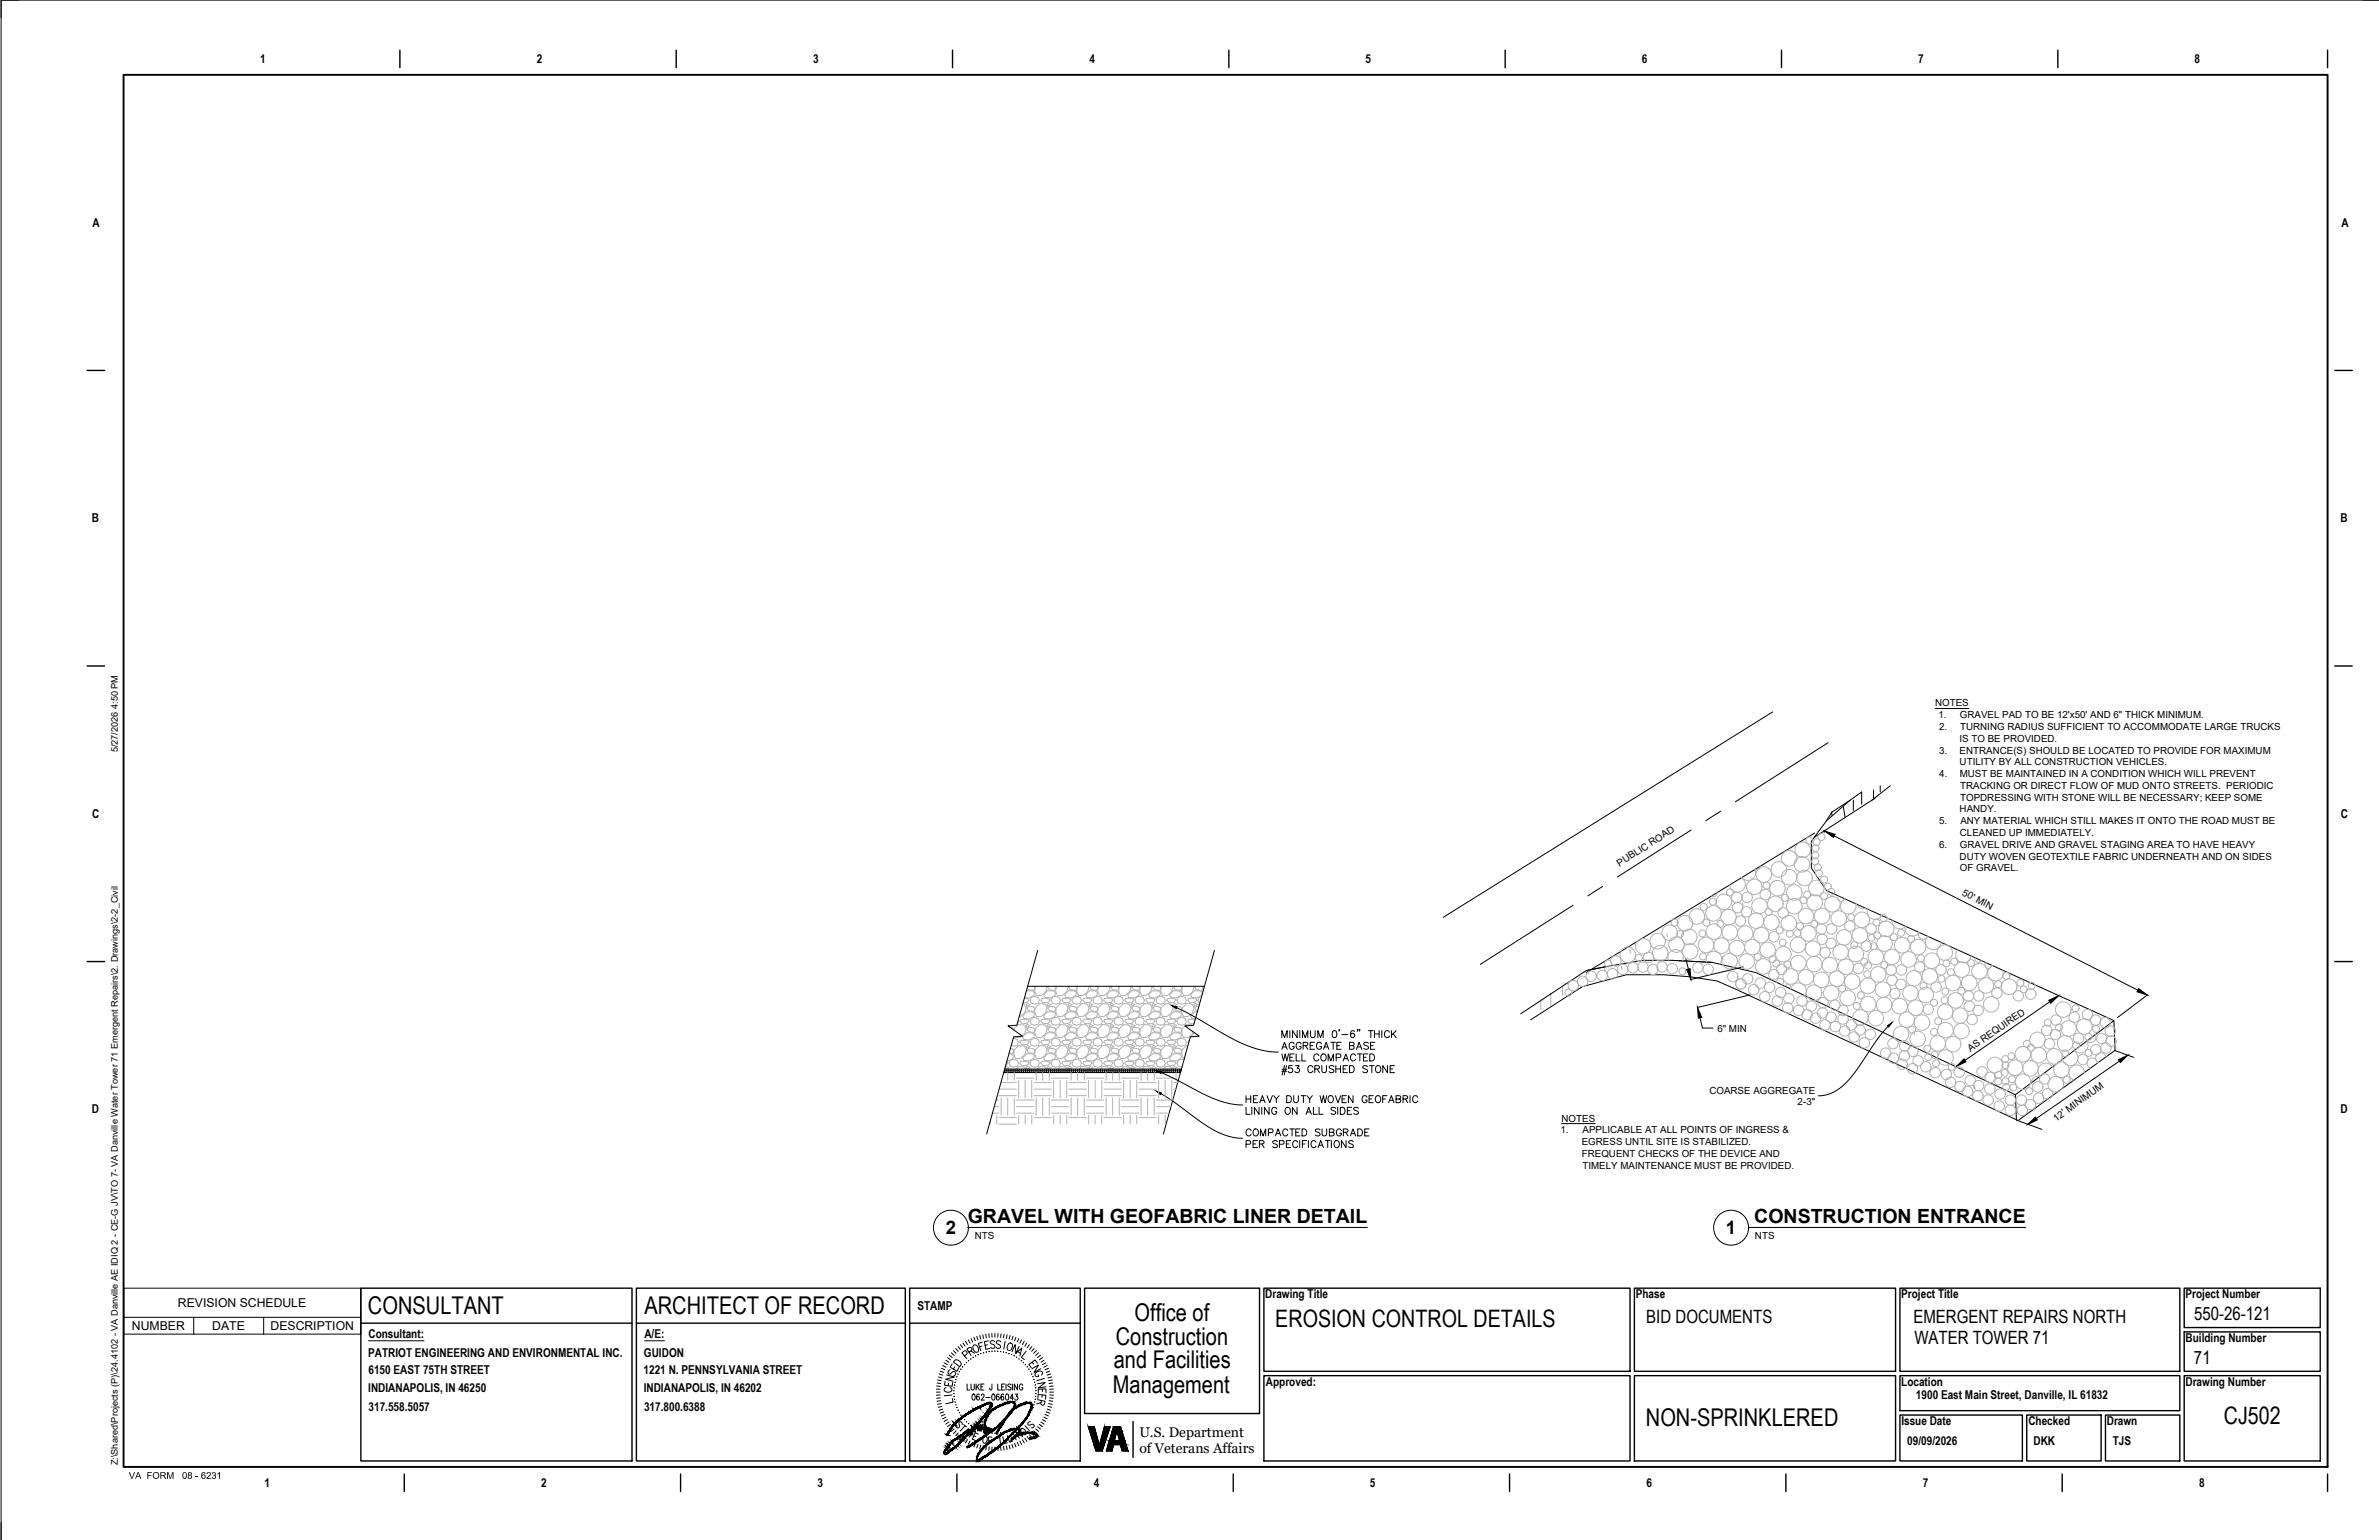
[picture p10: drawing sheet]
<svg xmlns="http://www.w3.org/2000/svg" width="864mm" height="559mm" viewBox="0 0 864 559" stroke-linecap="round" stroke-linejoin="round" font-family="sans-serif">
<defs><g id="words">
<g font-size="8.9">
<text x="133.6" y="476.8">CONSULTANT</text>
<text x="233.9" y="476.8">ARCHITECT OF RECORD</text>
<text x="411.9" y="479.3">Office of</text>
<text x="405" y="488">Construction</text>
<text x="404.3" y="496.5">and Facilities</text>
<text x="404" y="505.5">Management</text>
<text x="597.5" y="517.6">NON-SPRINKLERED</text>
</g>
<g font-size="8.7">
<text x="463" y="481.6">EROSION CONTROL DETAILS</text>
<text x="807.3" y="516.7">CJ502</text>
</g>
<g font-size="7.1">
<text x="351.3" y="443.9">GRAVEL WITH GEOFABRIC LINER DETAIL</text>
<text x="636.8" y="443.9">CONSTRUCTION ENTRANCE</text>
</g>
<g font-size="6.7">
<text x="343.3" y="447.9">2</text>
<text x="626.5" y="447.9">1</text>
<text x="694.6" y="480">EMERGENT REPAIRS NORTH</text>
<text x="796.5" y="479.1">550-26-121</text>
<text x="597.6" y="480.2">BID DOCUMENTS</text>
<text x="694.9" y="487.8">WATER TOWER 71</text>
<text x="796.4" y="494.9">71</text>
</g>
<g font-size="5.1">
<text x="413.6" y="521.5">U.S. Department</text>
<text x="413.6" y="527.3">of Veterans Affairs</text>
</g>
<g font-size="4.4">
<text x="94.4" y="23">1</text>
<text x="194.9" y="23">2</text>
<text x="295.1" y="23">3</text>
<text x="395.5" y="23">4</text>
<text x="495.7" y="23">5</text>
<text x="596.1" y="23">6</text>
<text x="696.4" y="23">7</text>
<text x="796.7" y="23">8</text>
<text x="33.6" y="82.3">A</text>
<text x="849.9" y="82.3">A</text>
<text x="33.3" y="189.5">B</text>
<text x="849.7" y="189.5">B</text>
<text x="33.4" y="296.8">C</text>
<text x="849.8" y="296.8">C</text>
<text x="33.3" y="404">D</text>
<text x="849.7" y="404">D</text>
<text x="459.3" y="471.1">Drawing Title</text>
<text x="593.8" y="471.1">Phase</text>
<text x="690.2" y="471.1">Project Title</text>
<text x="793.4" y="471.1">Project Number</text>
<text x="64.6" y="474.2">REVISION SCHEDULE</text>
<text x="333" y="475.3">STAMP</text>
<text x="47.9" y="482.5">NUMBER</text>
<text x="77" y="482.5">DATE</text>
<text x="98.2" y="482.5">DESCRIPTION</text>
<text x="133.8" y="485.6">Consultant:</text>
<text x="233.9" y="485.6">A/E:</text>
<text x="793.4" y="487">Building Number</text>
<text x="133.7" y="492.5">PATRIOT ENGINEERING AND ENVIRONMENTAL INC.</text>
<text x="233.8" y="492.5">GUIDON</text>
<text x="133.8" y="498.5">6150 EAST 75TH STREET</text>
<text x="233.6" y="498.5">1221 N. PENNSYLVANIA STREET</text>
<text x="459.5" y="502.9">Approved:</text>
<text x="690.2" y="502.9">Location</text>
<text x="793.4" y="502.9">Drawing Number</text>
<text x="133.7" y="505">INDIANAPOLIS, IN 46250</text>
<text x="233.7" y="505">INDIANAPOLIS, IN 46202</text>
<text x="695.5" y="507.8">1900 East Main Street, Danville, IL 61832</text>
<text x="133.8" y="511.8">317.558.5057</text>
<text x="233.8" y="511.8">317.800.6388</text>
<text x="690.2" y="517.2">Issue Date</text>
<text x="736.3" y="517.2">Checked</text>
<text x="764.8" y="517.2">Drawn</text>
<text x="692.4" y="524.3">09/09/2026</text>
<text x="738.2" y="524.3">DKK</text>
<text x="766.9" y="524.3">TJS</text>
<text x="96" y="539.7">1</text>
<text x="196.5" y="539.7">2</text>
<text x="296.7" y="539.7">3</text>
<text x="397.1" y="539.7">4</text>
<text x="497.3" y="539.7">5</text>
<text x="597.6" y="539.7">6</text>
<text x="697.9" y="539.7">7</text>
<text x="798.3" y="539.7">8</text>
</g>
<g font-size="3.8">
<text x="46.8" y="536.6">VA FORM</text>
<text x="68.9" y="536.6">08 - 6231</text>
</g>
<g font-size="3.5">
<text x="702.5" y="256.3">NOTES</text>
<text x="703.6" y="260.6">1.</text>
<text x="711.5" y="260.6">GRAVEL PAD TO BE 12'x50' AND 6&quot; THICK MINIMUM.</text>
<text x="703.9" y="264.9">2.</text>
<text x="711.3" y="269.2">IS TO BE PROVIDED.</text>
<text x="711.6" y="264.9">TURNING RADIUS SUFFICIENT TO ACCOMMODATE LARGE TRUCKS</text>
<text x="703.9" y="273.5">3.</text>
<text x="711.4" y="273.5">ENTRANCE(S) SHOULD BE LOCATED TO PROVIDE FOR MAXIMUM</text>
<text x="711.4" y="277.7">UTILITY BY ALL CONSTRUCTION VEHICLES.</text>
<text x="704" y="282">4.</text>
<text x="711.4" y="282">MUST BE MAINTAINED IN A CONDITION WHICH WILL PREVENT</text>
<text x="711.6" y="286.3">TRACKING OR DIRECT FLOW OF MUD ONTO STREETS. PERIODIC</text>
<text x="711.6" y="290.6">TOPDRESSING WITH STONE WILL BE NECESSARY; KEEP SOME</text>
<text x="703.9" y="299.1">5.</text>
<text x="711.4" y="294.8">HANDY.</text>
<text x="711.6" y="299.1">ANY MATERIAL WHICH STILL MAKES IT ONTO THE ROAD MUST BE</text>
<text x="711.5" y="303.4">CLEANED UP IMMEDIATELY.</text>
<text x="703.9" y="307.6">6.</text>
<text x="711.4" y="311.9">DUTY WOVEN GEOTEXTILE FABRIC UNDERNEATH AND ON SIDES</text>
<text x="711.5" y="307.6">GRAVEL DRIVE AND GRAVEL STAGING AREA TO HAVE HEAVY</text>
<text x="587.9" y="314.5" transform="rotate(-32 587.9 314.5)">PUBLIC ROAD</text>
<text x="711.5" y="316.2">OF GRAVEL.</text>
<text x="712" y="324.6" transform="rotate(27 712 324.6)">50' MIN</text>
<text x="623.4" y="374.5">6&quot; MIN</text>
<text x="715.3" y="381.7" transform="rotate(-35 715.3 381.7)">AS REQUIRED</text>
<text x="620.5" y="396.8">COARSE AGGREGATE</text>
<text x="652.6" y="401">2-3&quot;</text>
<text x="566.9" y="407">NOTES</text>
<text x="746.4" y="407" transform="rotate(-35 746.4 407)">12' MINIMUM</text>
<text x="566.5" y="411.2">1.</text>
<text x="574.5" y="411.2">APPLICABLE AT ALL POINTS OF INGRESS &amp;</text>
<text x="574.2" y="415.5">EGRESS UNTIL SITE IS STABILIZED.</text>
<text x="574.2" y="419.8">FREQUENT CHECKS OF THE DEVICE AND</text>
<text x="574.4" y="424.1">TIMELY MAINTENANCE MUST BE PROVIDED.</text>
<text x="353.9" y="449.5">NTS</text>
<text x="637.1" y="449.5">NTS</text>
</g>
<g font-size="3.3">
<text x="42.8" y="273" transform="rotate(-90 42.8 273)">5/27/2026 4:50 PM</text>
<text x="42.8" y="531.7" transform="rotate(-90 42.8 531.7)">Z:\Shared\Projects (P)\24.4102 - VA Danville AE IDIQ 2 - CE-G JV\TO 7- VA Danville Water Tower 71 Emergent Repairs\2. Drawings\2-2_Civil</text>
</g>
</g></defs>
<!-- layer: 24.4102.07-TITLE BLOCK|A-ANNO-NOTE -->
<path d="M395.1 517.7h2.1l1.9 6.8 1.8-6.8h2.1l-2.9 8.8h-2.3zM404.2 517.7h2.6l2.7 8.8h-2.1l-.7-2.3h-2.5l-.6 2.3h-2zM405.4 519.2l1 3.5h-1.9z" fill="none" stroke="#000" stroke-width=".36"/>
<!-- layer: 24.4102.07-TITLE BLOCK|G-ANNO-TTLB -->
<g fill="#000" stroke="#000" stroke-width=".36">
<path d="M395.1 517.7l3.9 6.5-1.8-6.5zM395.1 517.7l3.9 6.5h-1.9z"/>
<path d="M400.9 517.7v6.5l2.1-6.5zM400.9 517.7v6.5h-1.7z"/>
<path d="M403.8 519.2l.7 3.5 .9-3.5zM403.8 519.2l.7 3.5h-1.8z"/>
<path d="M404.2 517.7l3 1.5-.4-1.5zM404.2 517.7l3 1.5h-3.4z"/>
<path d="M405.4 519.2l2.9 3.5-1.1-3.5zM405.4 519.2l2.9 3.5h-1.9z"/>
<path d="M397.1 524.2l2 .3-.1-.3zM397.1 524.2l2 .3h-1.9z"/>
<path d="M397.2 524.5l2.9 2 .6-2zM397.2 524.5l2.9 2h-2.3z"/>
<path d="M399.2 524.2l1.5 .3 .2-.3zM399.2 524.2l1.5 .3h-1.6z"/>
<path d="M402.3 524.2l1.3 2.3 .6-2.3zM402.3 524.2l1.3 2.3h-2z"/>
<path d="M402.7 522.7l6.1 1.5-.5-1.5zM402.7 522.7l6.1 1.5h-6.5z"/>
<path d="M406.7 524.2l2.8 2.3-.7-2.3zM406.7 524.2l2.8 2.3h-2.1z"/>
</g>
<path d="M6.8 0h-6.4v6.4M857.6 0h6h-863.2v558.8v-6.3M133.8 486.5h20.1M233.9 486.5h7.3" fill="none" stroke="#000" stroke-width=".36"/>
<!-- layer: 24.4102.07-TITLE BLOCK|G-ANNO-TTLB-WIDE -->
<path d="M44.9 27.2h800v505.1h-800z" fill="none" stroke="#000" stroke-width=".7"/>
<!-- layer: 24.4102.07-TITLE BLOCK|G-ANNO-TTLB-MEDM -->
<g fill="none" stroke="#000" stroke-width=".51">
<path d="M145.2 18.2v6.4M245.5 18.2v6.4M345.8 18.2v6.4M446.1 18.2v6.4M546.4 18.2v6.4M646.7 18.2v6.4M747 18.2v6.4M844.9 18.2v6.4M31.6 134.4h6.4M847.5 134.4h6.4M31.6 241.7h6.4M847.5 241.7h6.4"/>
<path d="M31.6 348.9h6.4M847.5 348.9h6.4M131 467.4h98.4v62.7h-98.4zM231 467.4h97.6v62.7h-97.6zM330.2 467.4h61.9v62.7h-61.9zM393.7 467.4h63.5v45.5h-63.5zM458.8 467.4h132.9v30.2h-132.9zM593.3 467.4h94.8v30.2h-94.8zM689.7 467.4h101.6v30.2h-101.6zM792.9 467.4h49.4v14.3h-49.4zM131 480.1h98.4M231 480.1h97.6"/>
<path d="M330.2 480.1h61.9M458.8 499.2h132.9v30.9h-132.9zM593.3 499.2h94.8v30.9h-94.8zM689.7 499.2h101.6v12.7h-101.6zM792.9 499.2h49.4v30.9h-49.4zM792.9 483.3h49.4v14.3h-49.4zM411.3 515.8v13M689.7 513.5h44.4v16.6h-44.4zM735.7 513.5h27v16.6h-27zM764.3 513.5h27v16.6h-27zM146.7 534.9v6.3M247.1 534.9v6.3"/>
<path d="M347.4 534.9v6.3M447.7 534.9v6.3M548 534.9v6.3M648.3 534.9v6.3M748.6 534.9v6.3M844.9 534.9v6.3"/>
</g>
<!-- layer: 24.4102.07-TITLE BLOCK|G-ANNO-TTLB -->
<path d="M66.5 534.3l.8-.1 .5 .6v1.2l-.6 .6-.6-.1-.3-.5v-1zM66.7 534.6l-.1 1.3 .5 .5 .4-.5v-1l-.3-.5z" fill="#000"/>
<!-- layer: 24.4102.07-TITLE BLOCK|A-DETL-THIN -->
<path d="M44.9 478v6.1h86.1v-6.1M44.9 467.4h86.1v10.6h-86.1zM70.3 478v6.1M95.7 478v6.1" fill="none" stroke="#000" stroke-width=".36"/>
<!-- layer: 24.4102.07-TITLE BLOCK|G-ANNO-SCHD -->
<g fill="#000" stroke="#000" stroke-width=".36">
<path d="M357.2 519.6h.2zM357.2 519.7l.2-.1zM367.1 522.1l.2 .1-.2 .4zM367.3 522.2l.1 .2-.3 .2z"/>
<path d="M344.2 519.8l.2 .1zM344.2 519.7l.2 .2zM344.2 519.7l.2 .2zM344.2 519.7l.2 .2zM344.2 519.7l.2 .2zM344.2 519.7l.2 .1zM344.2 519.7l.2 .1zM344.2 519.7l.3 .1zM344.3 519.6l.2 .2zM344.3 519.6l.2 .2zM344.3 519.6l.2 .2zM344.3 519.6l.2 .2zM344.3 519.6l.2 .1zM344.3 519.6l.2 .1zM344.3 519.6l.2 .1zM344.3 519.6l.2 .1zM344.3 519.6l.2 .1zM344.3 519.6l.2 .1zM344.3 519.5l.2 .2zM344.3 519.5l.3 .1zM344.3 519.5l.3 .1zM344.3 519.5l.3 .1zM344.3 519.5l.3 .1zM344.3 519.5l.3 .1zM344.3 519.5l.3 .1zM344.4 519.5l.2 .1zM344.4 519.5l.2 .1zM344.4 519.4l.2 .2zM344.4 519.4l.2 .1zM344.4 519.4l.2 .1z"/>
<path d="M344.4 519.4l.2 .1zM344.4 519.4l.2 .1zM344.4 519.4l.2 .1zM344.4 519.3l.2 .2zM344.4 519.3l.2 .2zM344.4 519.3l.2 .2zM344.4 519.3l.3 .1zM344.4 519.3l.3 .1zM344.4 519.3l.3 .1zM344.5 519.3l.2 .1zM344.5 519.2l.2 .2zM344.5 519.2l.2 .2zM344.5 519.2l.2 .2zM344.5 519.2l.2 .2zM344.5 519.2l.2 .1zM344.5 519.2l.2 .1zM344.6 519.1l.1 .2zM344.6 519.1l.1 .2zM344.6 519.1l.1 .2zM344.6 519.1l.2 .2zM344.6 519.1l.2 .2zM344.6 519.1l.2 .2zM344.6 519l.2 .2zM344.6 519l.2 .2zM344.6 519l.2 .2zM344.6 519l.2 .2zM344.6 519l.2 .2zM344.7 519l.1 .2zM344.7 519l.1 .1zM344.7 519l.2 .1zM344.7 518.9l.2 .2zM344.7 518.9l.2 .2zM344.7 518.9l.2 .2zM344.7 518.9l.2 .2zM344.7 518.9l.2 .1zM344.7 518.9l.2 .1zM344.7 518.9l.2 .1zM344.8 518.9l.2 .1zM344.8 518.8l.2 .2zM344.8 518.8l.2 .2zM344.8 518.8l.2 .2zM344.8 518.8l.2 .1zM344.8 518.8l.2 .1zM344.8 518.8l.2 .1zM344.8 518.8l.2 .1zM344.8 518.8l.2 .1zM344.8 518.8l.2 .1zM344.8 518.7l.3 .2zM344.8 518.7l.3 .2zM344.8 518.7l.3 .2zM344.8 518.7l.3 .1zM344.8 518.7l.3 .1zM344.8 518.7l.3 .1zM344.8 518.7l.3 .1zM344.8 518.7l.3 .1zM344.9 518.6l.2 .2zM344.9 518.6l.2 .2zM344.9 518.6l.2 .2zM344.9 518.6l.2 .1zM344.9 518.6l.2 .1zM344.9 518.6l.2 .1zM344.9 518.6l.2 .1zM344.9 518.5l.2 .2zM344.9 518.5l.2 .1zM344.9 518.5l.2 .1zM344.9 518.5l.3 .1zM344.9 518.5l.3 .1zM345 518.5l.2 .1zM345 518.4l.2 .2zM345 518.4l.2 .2zM345 518.4l.2 .2zM345 518.4l.2 .2zM345 518.4l.2 .2zM345 518.4l.2 .2zM345 518.4l.2 .1zM345 518.4l.2 .1zM345 518.3l.2 .2zM345 518.3l.2 .2zM345 518.3l.2 .2zM345.1 518.3l.2 .2zM345.1 518.3l.2 .2zM345.1 518.3l.2 .1zM345.1 518.3l.2 .1zM345.1 518.3l.2 .1zM345.1 518.2l.2 .2zM345.1 518.2l.2 .2zM345.1 518.2l.2 .2zM345.1 518.2l.2 .2zM345.1 518.2l.2 .2zM345.1 518.2l.3 .1zM345.2 518.2l.2 .1zM345.2 518.2l.2 .1zM345.2 518.1l.2 .2zM345.2 518.1l.2 .2zM345.2 518.1l.2 .2zM345.2 518.1l.2 .1zM345.2 518.1l.2 .1zM345.2 518.1l.2 .1zM345.2 518.1l.2 .1zM345.2 518.1l.2 .1zM345.2 518l.2 .2zM345.2 518l.3 .2zM345.2 518l.3 .2zM345.3 518l.2 .1zM345.3 518l.2 .1zM345.3 518l.2 .1zM345.3 518l.2 .1zM345.3 517.9l.2 .2z"/>
<path d="M345.3 517.9l.2 .2zM345.3 517.9l.2 .2zM345.4 517.9l.1 .2zM345.4 517.9l.2 .1zM345.4 517.8l.2 .2zM345.4 517.8l.2 .2zM345.4 517.8l.2 .2zM345.4 517.8l.2 .2zM345.4 517.8l.2 .2zM345.4 517.8l.2 .1zM345.4 517.8l.2 .1zM345.4 517.8l.2 .1zM345.4 517.8l.3 .1zM345.5 517.7l.2 .2zM345.5 517.7l.2 .2zM345.5 517.7l.2 .2zM345.5 517.7l.2 .1zM345.5 517.7l.2 .1zM345.5 517.7l.2 .1zM345.5 517.7l.2 .1zM345.5 517.7l.2 .1zM345.5 517.6l.2 .2zM345.5 517.6l.2 .2zM345.5 517.6l.3 .1zM345.6 517.6l.2 .1zM345.6 517.6l.2 .1zM345.6 517.6l.2 .1zM345.6 517.5l.2 .2zM345.6 517.5l.2 .2zM345.6 517.5l.2 .2zM345.6 517.5l.2 .2zM345.6 517.5l.2 .2zM345.6 517.5l.2 .1zM345.6 517.5l.2 .1zM345.6 517.5l.2 .1zM345.7 517.4l.2 .2zM345.7 517.4l.2 .2zM345.7 517.4l.2 .2zM345.7 517.4l.2 .2zM345.7 517.4l.2 .2zM345.7 517.4l.2 .1zM345.7 517.4l.2 .1zM345.7 517.4l.2 .1zM345.7 517.3l.2 .2zM345.7 517.3l.2 .2zM345.8 517.3l.1 .2zM345.8 517.3l.1 .2zM345.8 517.3l.2 .1zM345.8 517.3l.2 .1zM345.8 517.2l.2 .2zM345.8 517.2l.2 .2zM345.8 517.2l.2 .2zM345.8 517.2l.2 .2zM345.8 517.2l.2 .2zM345.8 517.2l.2 .2zM345.8 517.2l.3 .1zM345.8 517.2l.3 .1zM345.9 517.1l.2 .2zM345.9 517.1l.2 .2zM345.9 517.1l.2 .2zM345.9 517.1l.2 .2zM345.9 517.1l.2 .1zM345.9 517.1l.2 .1zM345.9 517.1l.2 .1zM345.9 517.1l.2 .1zM345.9 517.1l.2 .1zM345.9 517.1l.3 .1zM345.9 517l.3 .2zM346 517l.2 .2zM346 517l.2 .1zM346 517l.2 .1zM346 517l.2 .1zM346 517l.2 .1zM346 517l.2 .1zM346 517l.2 .1zM346 516.9l.2 .2zM346 516.9l.2 .2zM346 516.9l.2 .1zM346 516.9l.2 .1z"/>
<path d="M346.1 516.8l.1 .2zM346.1 516.8l.2 .2zM346.1 516.8l.2 .2zM346.1 516.8l.2 .2zM346.1 516.8l.2 .2zM346.1 516.8l.2 .2zM346.1 516.8l.2 .2zM346.1 516.8l.2 .2zM346.1 516.8l.2 .2zM346.2 516.7l.1 .3zM346.2 516.7l.2 .2zM346.2 516.7l.2 .2zM346.2 516.7l.2 .2zM346.2 516.7l.2 .2zM346.2 516.7l.2 .2zM346.3 516.7l.1 .2zM346.3 516.6l.1 .3zM346.3 516.6l.1 .3zM346.3 516.6l.2 .2zM346.3 516.6l.2 .2zM346.3 516.6l.2 .2zM346.4 516.6l.1 .2zM346.4 516.5l.1 .3zM346.4 516.5l.1 .3zM346.4 516.5l.2 .2zM346.4 516.5l.2 .2zM346.4 516.5l.2 .2zM346.5 516.5l.1 .2zM346.5 516.5l.1 .1zM346.5 516.4l.2 .2zM346.5 516.4l.2 .2zM346.5 516.4l.2 .2zM346.5 516.4l.2 .2zM346.6 516.4l.1 .2zM346.6 516.4l.2 .2zM346.6 516.3l.2 .3zM346.6 516.3l.2 .2zM346.6 516.3l.2 .2zM346.6 516.3l.2 .2zM346.7 516.3l.1 .2zM346.7 516.3l.1 .2zM346.7 516.3l.1 .2zM346.7 516.3l.2 .1zM346.7 516.2l.2 .2zM346.7 516.2l.2 .2zM346.7 516.2l.2 .2zM346.8 516.2l.1 .2zM346.8 516.2l.1 .2zM346.8 516.2l.1 .2zM346.8 516.2l.1 .2zM346.8 516.2l.1 .2zM346.8 516.1l.1 .3zM346.8 516.1l.2 .2zM346.8 516.1l.2 .2zM346.8 516.1l.2 .2zM346.9 516.1l.1 .2zM346.9 516.1l.1 .2zM346.9 516.1l.1 .2zM346.9 516.1l.1 .2zM346.9 516.1l.1 .2zM346.9 516.1l.2 .2zM346.9 516.1l.2 .2zM346.9 516.1l.2 .2zM347 516l.1 .3zM347 516l.1 .3zM347 516l.1 .3zM347 516l.1 .2zM347 516l.1 .2zM347 516l.2 .2zM347 516l.2 .2zM347 516l.2 .2zM347 516l.2 .2zM347 516l.2 .2zM347.1 516l.1 .2zM347.1 516l.1 .1zM347.1 515.9l.2 .2zM347.1 515.9l.2 .2zM347.1 515.9l.2 .2zM347.2 515.9l.1 .2zM347.2 515.9l.1 .2zM347.2 515.9l.1 .2zM347.2 515.9l.1 .2zM347.2 515.9l.1 .2zM347.2 515.9l.1 .2zM347.2 515.9l.1 .2zM347.2 515.9l.2 .2z"/>
<path d="M347.2 515.9l.2 .1zM347.2 515.8l.2 .2zM347.2 515.8l.2 .2zM347.3 515.8l.1 .2zM347.3 515.8l.1 .2zM347.3 515.8l.1 .2zM347.3 515.8l.2 .2zM347.3 515.8l.2 .2zM347.3 515.8l.2 .2zM347.3 515.8l.2 .2zM347.3 515.8l.2 .1zM347.4 515.7l.1 .2zM347.4 515.7l.1 .2zM347.4 515.7l.2 .2zM347.4 515.7l.2 .2zM347.4 515.7l.2 .2zM347.4 515.7l.2 .2zM347.4 515.7l.2 .2zM347.4 515.6l.2 .3zM347.4 515.6l.2 .3zM347.4 515.6l.2 .2zM347.5 515.6l.1 .2zM347.5 515.6l.1 .2zM347.5 515.6l.1 .2zM347.5 515.6l.2 .2zM347.5 515.6l.2 .2zM347.5 515.6l.2 .1zM347.5 515.6l.2 .1zM347.5 515.6l.2 .1zM347.6 515.5l.1 .2zM347.6 515.5l.1 .2zM347.6 515.5l.1 .2zM347.6 515.5l.1 .2zM347.6 515.5l.1 .2zM347.6 515.5l.2 .2zM347.6 515.5l.2 .2zM347.6 515.5l.2 .1zM347.6 515.4l.2 .2zM347.6 515.4l.2 .2zM347.7 515.4l.1 .2zM347.7 515.4l.1 .2zM347.7 515.4l.1 .2zM347.7 515.4l.2 .2zM347.7 515.4l.2 .2zM347.7 515.4l.2 .2zM347.7 515.3l.2 .3zM347.7 515.3l.2 .3zM347.7 515.3l.2 .3zM347.7 515.3l.2 .2zM347.8 515.3l.1 .2zM347.8 515.3l.1 .2zM347.8 515.3l.1 .2zM347.8 515.3l.2 .2zM347.8 515.3l.2 .2zM347.8 515.3l.2 .2zM347.8 515.3l.2 .2zM347.8 515.3l.2 .2zM347.9 515.2l.1 .3zM347.9 515.2l.1 .2zM347.9 515.2l.2 .2zM347.9 515.2l.2 .2zM347.9 515.2l.2 .2zM347.9 515.2l.2 .2zM347.9 515.2l.2 .2zM347.9 515.2l.2 .2zM347.9 515.2l.2 .1zM347.9 515.2l.2 .1zM348 515.2l.1 .1zM348 515.2l.1 .1zM348 515.1l.2 .2z"/>
<path d="M348 515.1l.2 .2zM348 515.1l.2 .2zM348 515.1l.2 .2zM348 515.1l.2 .2zM348.1 515.1l.1 .2zM348.1 515.1l.1 .2zM348.1 515.1l.1 .2zM348.1 515l.1 .3zM348.1 515l.2 .2zM348.1 515l.2 .2zM348.1 515l.2 .2zM348.1 515l.2 .2zM348.1 515l.2 .2zM348.1 515l.2 .2zM348.1 515l.2 .2zM348.2 515l.1 .2zM348.2 515l.1 .2zM348.2 514.9l.1 .3zM348.2 514.9l.1 .3zM348.2 514.9l.1 .3zM348.2 514.9l.2 .2zM348.3 514.9l.1 .2zM348.3 514.9l.1 .2zM348.3 514.9l.1 .2zM348.3 514.9l.1 .2zM348.3 514.9l.1 .2zM348.3 514.9l.1 .2zM348.3 514.9l.1 .2zM348.3 514.9l.1 .2zM348.3 514.9l.1 .2zM348.3 514.9l.2 .2zM348.4 514.8l.1 .3zM348.4 514.8l.1 .3zM348.4 514.8l.1 .3zM348.4 514.8l.1 .2zM348.4 514.8l.1 .2zM348.4 514.8l.1 .2zM348.4 514.8l.2 .2zM348.4 514.8l.2 .2zM348.4 514.8l.2 .2zM348.4 514.8l.2 .2zM348.5 514.8l.1 .2zM348.5 514.8l.1 .2zM348.5 514.8l.1 .2zM348.5 514.8l.1 .2zM348.5 514.8l.1 .2zM348.5 514.8l.1 .2zM348.5 514.7l.2 .3zM348.5 514.7l.2 .3zM348.6 514.7l.1 .2zM348.6 514.7l.1 .2zM348.6 514.7l.1 .2zM348.6 514.7l.1 .2zM348.6 514.7l.1 .2zM348.6 514.7l.1 .2zM348.6 514.7l.1 .2zM348.6 514.7l.2 .2zM348.6 514.7l.2 .2zM348.6 514.7l.2 .2zM348.7 514.6l.1 .3zM348.7 514.6l.1 .3zM348.7 514.6l.1 .3zM348.7 514.6l.1 .2zM348.7 514.6l.1 .2zM348.7 514.6l.1 .2zM348.7 514.6l.1 .2zM348.7 514.6l.2 .2zM348.7 514.6l.2 .2zM348.7 514.6l.2 .2zM348.8 514.6l.1 .2zM348.8 514.6l.1 .2zM348.8 514.5l.1 .3zM348.8 514.5l.1 .3zM348.8 514.5l.1 .3zM348.8 514.5l.2 .2zM348.8 514.5l.2 .2zM348.8 514.5l.2 .2zM348.8 514.5l.2 .2zM348.8 514.5l.2 .2zM348.9 514.5l.1 .2zM348.9 514.5l.1 .2zM348.9 514.5l.1 .2zM348.9 514.5l.1 .2zM348.9 514.5l.1 .2zM348.9 514.4l.2 .2zM348.9 514.4l.2 .2zM348.9 514.4l.2 .2zM349 514.4l.1 .2zM349 514.4l.1 .2zM349 514.4l.1 .2zM349 514.4l.1 .2zM349 514.4l.1 .2zM349 514.4l.1 .2zM349 514.4l.1 .2zM349 514.4l.2 .2zM349 514.4l.2 .2zM349 514.4l.2 .1zM349.1 514.3l.1 .2zM349.1 514.3l.1 .2zM349.1 514.3l.1 .2zM349.1 514.3l.1 .2zM349.1 514.3l.1 .2zM349.1 514.3l.2 .2zM349.1 514.3l.2 .2zM349.1 514.3l.2 .2zM349.2 514.3l.1 .2zM349.2 514.3l.1 .2zM349.2 514.2l.1 .3zM349.2 514.2l.1 .3zM349.2 514.2l.1 .3zM349.2 514.2l.1 .2zM349.2 514.2l.2 .2zM349.2 514.2l.2 .2zM349.2 514.2l.2 .2zM349.2 514.2l.2 .2zM349.3 514.2l.1 .2zM349.3 514.2l.1 .2zM349.3 514.2l.1 .2zM349.3 514.2l.1 .2zM349.3 514.2l.1 .2zM349.3 514.2l.2 .2zM349.3 514.1l.2 .3zM349.3 514.1l.2 .2zM349.3 514.1l.2 .2zM349.3 514.1l.2 .2zM349.4 514.1l.1 .2zM349.4 514.1l.1 .2zM349.4 514.1l.1 .2zM349.4 514.1l.1 .2zM349.4 514.1l.1 .2zM349.4 514.1l.2 .1zM349.4 514l.2 .2zM349.4 514l.2 .2zM349.5 514l.1 .2zM349.5 514l.1 .2zM349.5 514l.1 .2zM349.5 514l.1 .2zM349.5 514l.2 .2zM349.5 514l.2 .2zM349.5 513.9l.2 .3zM349.5 513.9l.2 .3zM349.6 513.9l.1 .3zM349.6 513.9l.1 .2zM349.6 513.9l.1 .2zM349.6 513.9l.1 .2zM349.6 513.9l.2 .2z"/>
<path d="M349.6 513.9l.2 .2zM349.7 513.9l.1 .2zM349.7 513.9l.1 .2zM349.7 513.9l.1 .2zM349.7 513.8l.1 .3zM349.7 513.8l.1 .3zM349.7 513.8l.1 .3zM349.7 513.8l.1 .3z"/>
<path d="M349.7 513.8l.2 .2zM349.7 513.8l.2 .2zM349.7 513.8l.2 .2zM349.8 513.8l.1 .2z"/>
<path d="M349.8 513.8l.1 .2zM349.8 513.8l.1 .2zM349.8 513.8l.1 .2zM349.8 513.7l.1 .3zM349.8 513.7l.2 .2zM349.8 513.7l.2 .2zM349.8 513.7l.2 .2zM349.9 513.7l.1 .2zM349.9 513.7l.1 .2zM349.9 513.7l.1 .2zM349.9 513.7l.1 .2zM349.9 513.7l.1 .2zM349.9 513.7l.2 .2zM349.9 513.7l.2 .2zM349.9 513.7l.2 .2zM350 513.7l.1 .2zM350 513.7l.1 .2zM350 513.6l.1 .3zM350 513.6l.1 .2zM350 513.6l.1 .2zM350 513.6l.1 .2zM350 513.6l.1 .2zM350 513.6l.2 .2zM350.1 513.6l.1 .2zM350.1 513.6l.1 .2zM350.1 513.6l.1 .2zM350.1 513.6l.1 .2zM350.1 513.6l.1 .2zM350.1 513.6l.1 .2zM350.1 513.5l.1 .3zM350.1 513.5l.1 .3zM350.1 513.5l.2 .3zM350.2 513.5l.1 .3zM350.2 513.5l.1 .3zM350.2 513.5l.1 .2zM350.2 513.5l.1 .2zM350.2 513.5l.1 .2zM350.2 513.5l.2 .2zM350.2 513.5l.2 .2zM350.2 513.5l.2 .2zM350.2 513.5l.2 .2zM350.2 513.5l.2 .2zM350.2 513.5l.2 .2zM350.3 513.5l.1 .2zM350.3 513.4l.1 .3zM350.3 513.4l.1 .3zM350.3 513.4l.1 .2zM350.3 513.4l.2 .2zM350.3 513.4l.2 .2zM350.3 513.4l.2 .2zM350.3 513.4l.2 .2zM350.4 513.4l.1 .2zM350.4 513.4l.1 .2zM350.4 513.4l.1 .2zM350.4 513.4l.1 .2zM350.4 513.4l.1 .2zM350.4 513.4l.1 .2zM350.4 513.3l.2 .2zM350.4 513.3l.2 .2zM350.5 513.3l.1 .2zM350.5 513.3l.1 .2zM350.5 513.3l.1 .2zM350.5 513.3l.1 .2zM350.5 513.3l.1 .2zM350.5 513.3l.1 .2zM350.5 513.3l.2 .2zM350.6 513.2l.1 .3zM350.6 513.2l.1 .3zM350.6 513.2l.1 .3zM350.6 513.2l.1 .3zM350.6 513.2l.1 .2zM350.6 513.2l.1 .2zM350.6 513.2l.2 .2zM350.6 513.2l.2 .2zM350.6 513.2l.2 .2zM350.7 513.2l.1 .2zM350.7 513.2l.1 .2zM350.7 513.2l.1 .2zM350.7 513.2l.1 .2zM350.7 513.1l.1 .3zM350.7 513.1l.2 .3zM350.7 513.1l.2 .3zM350.7 513.1l.2 .2zM350.8 513.1l.1 .2zM350.8 513.1l.1 .2zM350.8 513.1l.1 .2zM350.8 513.1l.1 .2zM350.8 513.1l.1 .2zM350.8 513.1l.2 .2zM350.8 513.1l.2 .2z"/>
<path d="M350.1 519.9l.1 .2zM350.1 519.9l.1 .2zM350.1 519.9l.1 .2zM350.1 519.9l.1 .2z"/>
<path d="M350.1 519.9l.1 .2zM350.1 519.9l.1 .2zM350.1 519.9l.2 .2zM350.2 519.9l.1 .2zM350.2 519.9l.1 .2zM350.2 519.9l.1 .2zM350.2 519.9l.1 .2zM350.2 519.9l.1 .2zM350.2 519.9l.1 .2zM350.2 519.8l.1 .3zM350.2 519.8l.2 .2zM350.2 519.8l.2 .2zM350.2 519.8l.2 .2zM350.3 519.8l.1 .2zM350.3 519.8l.1 .2zM350.3 519.8l.1 .2zM350.3 519.8l.1 .2zM350.3 519.8l.1 .2zM350.3 519.8l.2 .2zM350.3 519.8l.2 .2zM350.3 519.8l.2 .2zM350.4 519.7l.1 .3z"/>
<path d="M350.4 519.7l.1 .2zM350.4 519.7l.1 .2zM350.4 519.7l.1 .2zM350.4 519.7l.1 .2zM350.4 519.7l.2 .2zM350.4 519.7l.2 .2zM350.4 519.7l.2 .2zM350.5 519.7l.1 .2zM350.5 519.7l.1 .2zM350.5 519.6l.1 .3zM350.5 519.6l.1 .2zM350.5 519.6l.1 .2zM350.5 519.6l.2 .2zM350.6 519.6l.1 .2zM350.6 519.6l.1 .2zM350.6 519.6l.1 .2zM350.6 519.6l.1 .2zM350.6 519.5l.1 .3zM350.6 519.5l.2 .2zM350.6 519.5l.2 .2zM350.6 519.5l.2 .2zM350.7 519.5l.1 .2zM350.7 519.5l.1 .2zM350.7 519.5l.2 .2zM350.7 519.5l.2 .2zM350.8 519.5l.1 .2zM350.8 519.5l.1 .2zM350.8 519.5l.1 .2zM350.8 519.5l.1 .2zM350.8 519.4l.1 .3zM350.8 519.4l.1 .2zM350.8 519.4l.1 .2zM350.8 519.4l.2 .2zM350.9 519.4l.1 .2zM350.9 519.4l.1 .2zM350.9 519.4l.1 .2zM350.9 519.4l.1 .2zM350.9 519.4l.1 .2zM350.9 519.4l.1 .2zM350.9 519.3l.1 .3zM350.9 519.3l.1 .3zM350.9 519.3l.2 .3zM351 519.3l.1 .3zM351 519.3l.1 .3zM351 519.3l.1 .3zM351 519.3l.1 .3zM351 519.3l.1 .2zM351 519.3l.1 .2zM351 519.3l.2 .2zM351 519.3l.2 .2z"/>
<path d="M350.8 513.1l.2 .1zM350.9 513l.1 .2zM350.9 513l.1 .2zM350.9 513l.1 .2zM350.9 513l.1 .2zM350.9 513l.1 .2z"/>
<path d="M350.9 513l.1 .2zM350.9 513l.1 .2zM350.9 513l.2 .2zM350.9 513l.2 .2zM350.9 513l.2 .2zM351 513l.1 .2zM351 513l.1 .2zM351 512.9l.1 .3zM351 512.9l.1 .2zM351 512.9l.2 .2zM351 512.9l.2 .2zM351 512.9l.2 .2zM351 512.9l.2 .2zM351 512.9l.2 .2zM351 512.9l.2 .2zM351.1 512.9l.1 .2zM351.1 512.9l.1 .2zM351.1 512.9l.1 .2z"/>
<path d="M351 519.3l.2 .2zM351.1 519.3l.1 .2zM351.1 519.3l.1 .2zM351.1 519.3l.1 .2zM351.1 519.3l.1 .2zM351.1 519.3l.1 .2zM351.1 519.3l.1 .2zM351.1 519.2l.1 .3zM351.1 519.2l.1 .3zM351.2 519.2v.3zM351.2 519.2l.1 .3zM351.2 519.2l.1 .3zM351.2 519.2l.1 .3zM351.2 519.2l.1 .3zM351.2 519.2l.1 .2zM351.2 519.2l.1 .2zM351.2 519.2l.1 .2zM351.2 519.2l.1 .2zM351.2 519.2l.1 .2zM351.3 519.2l.1 .2zM351.3 519.2l.1 .2zM351.3 519.2l.1 .2zM351.3 519.2l.1 .2zM351.3 519.2l.1 .2zM351.3 519.2l.1 .2zM351.3 519.1l.2 .3zM351.3 519.1l.2 .3zM351.4 519.1l.1 .3zM351.4 519.1l.1 .2zM351.4 519.1l.1 .2z"/>
<path d="M351.1 512.9l.1 .2zM351.1 512.8l.2 .3zM351.1 512.8l.2 .3zM351.2 512.8l.1 .3zM351.2 512.8l.1 .3zM351.2 512.8l.1 .3zM351.2 512.8l.1 .2zM351.2 512.8l.1 .2zM351.2 512.8l.1 .2zM351.2 512.8l.1 .2zM351.2 512.8l.1 .2zM351.2 512.8l.2 .2zM351.2 512.8l.2 .2zM351.3 512.8l.1 .2zM351.3 512.8l.1 .2zM351.3 512.8l.1 .2zM351.3 512.8l.1 .2zM351.3 512.7l.1 .3zM351.3 512.7l.1 .3zM351.3 512.7l.1 .3zM351.3 512.7l.2 .3zM351.3 512.7l.2 .3zM351.3 512.7l.2 .2zM351.4 512.7l.1 .2zM351.4 512.7l.1 .2zM351.4 512.7l.1 .2zM351.4 512.7l.1 .2zM351.4 512.7l.1 .2zM351.4 512.7l.1 .2zM351.4 512.7l.1 .2zM351.4 512.7l.2 .2zM351.5 512.7l.1 .2zM351.5 512.7l.1 .2zM351.5 512.7l.1 .2zM351.5 512.7l.1 .2zM351.5 512.6l.1 .3zM351.5 512.6l.1 .3zM351.5 512.6l.1 .3zM351.5 512.6l.1 .2zM351.6 512.6l.1 .2zM351.6 512.6l.1 .2zM351.6 512.6l.1 .2zM351.6 512.6l.1 .2zM351.6 512.6l.1 .2zM351.6 512.6l.1 .2zM351.6 512.6l.1 .2zM351.6 512.6l.1 .2zM351.6 512.6l.1 .2zM351.6 512.6l.1 .2zM351.7 512.6v.2zM351.7 512.6l.1 .2zM351.7 512.6l.1 .2zM351.7 512.6l.1 .2zM351.7 512.6l.1 .2zM351.7 512.5l.1 .3zM351.7 512.5l.1 .3zM351.7 512.5l.1 .3zM351.7 512.5l.1 .3zM351.7 512.5l.2 .2zM351.7 512.5l.2 .2zM351.7 512.5l.2 .2zM351.8 512.5l.1 .2zM351.8 512.5l.1 .2zM351.8 512.5l.1 .2zM351.8 512.5l.1 .2zM351.8 512.5l.2 .2zM351.8 512.5l.2 .2zM351.9 512.5l.1 .2zM351.9 512.4l.1 .3zM351.9 512.4l.1 .3z"/>
<path d="M351.4 519.1l.1 .2zM351.5 519.1v.2zM351.5 519.1l.1 .2zM351.5 519.1l.1 .2zM351.5 519l.1 .3zM351.5 519l.1 .3zM351.5 519l.1 .3zM351.6 519v.3zM351.6 519l.1 .3zM351.6 519l.1 .3zM351.6 519l.1 .2zM351.6 519l.1 .2zM351.6 519l.1 .2zM351.7 519l.1 .2zM351.7 519l.1 .2zM351.7 519l.1 .2zM351.7 519l.1 .2zM351.7 518.9l.1 .3zM351.7 518.9l.1 .3zM351.8 518.9v.3zM351.8 518.9l.1 .3zM351.8 518.9l.1 .3z"/>
<path d="M351.8 518.9l.1 .3zM351.8 518.9l.1 .3zM351.8 518.9l.1 .3zM351.9 518.9v.3zM351.9 518.9v.3zM351.9 518.9v.3zM351.9 518.9l.1 .2zM351.9 518.9l.1 .2zM351.9 518.9l.1 .2zM351.9 518.9l.1 .2zM351.9 518.9l.1 .2zM352 518.9v.2zM352 518.9v.2zM352 518.9l.1 .2zM352 518.9l.1 .2zM352 518.9l.1 .2zM352 518.9l.1 .2zM352 518.9l.1 .2zM352 518.9l.1 .2zM352 518.8l.1 .3zM352 518.8l.1 .3zM352.1 518.8l.1 .3zM352.1 518.8l.1 .3zM352.1 518.8l.1 .3zM352.1 518.8l.1 .2zM352.1 518.8l.1 .2zM352.1 518.8l.1 .2zM352.1 518.8l.1 .2zM352.1 518.8l.2 .2zM352.2 518.8l.1 .2zM352.2 518.8l.1 .2zM352.2 518.8l.1 .2zM352.2 518.8l.1 .2zM352.3 518.8v.2zM352.3 518.8v.2zM352.3 518.8v.2zM352.3 518.8l.1 .2zM352.3 518.7l.1 .3zM352.3 518.7l.1 .3zM352.3 518.7l.1 .3zM352.3 518.7l.1 .3zM352.4 518.7v.3zM352.4 518.7v.3zM352.4 518.7l.1 .3zM352.4 518.7l.1 .3zM352.4 518.7l.1 .3zM352.4 518.7l.1 .2zM352.4 518.7l.1 .2zM352.4 518.7l.1 .2zM352.5 518.7l.1 .2zM352.5 518.7l.1 .2zM352.5 518.7l.1 .2zM352.5 518.7l.1 .2zM352.5 518.7l.1 .2zM352.5 518.7l.1 .2zM352.6 518.7l.1 .2zM352.6 518.6l.1 .3zM352.6 518.6l.1 .3zM352.6 518.6l.1 .3zM352.6 518.6l.1 .3zM352.7 518.6v.3zM352.7 518.6v.3zM352.7 518.6l.1 .2zM352.7 518.6l.1 .2zM352.7 518.6l.1 .2zM352.7 518.6l.1 .2zM352.7 518.6l.1 .2zM352.8 518.6v.2zM352.8 518.6l.1 .2zM352.8 518.5l.1 .3zM352.8 518.5l.1 .3zM352.8 518.5l.1 .3zM352.8 518.5l.1 .3zM352.9 518.5v.3zM352.9 518.5l.1 .3zM352.9 518.5l.1 .3zM352.9 518.5l.1 .3zM353 518.5v.3zM353 518.5v.3zM353 518.5v.3zM353 518.5v.2zM353 518.5l.1 .2zM353 518.5l.1 .2zM353 518.5l.1 .2zM353 518.5l.1 .2zM353.1 518.5v.2zM353.1 518.5v.2zM353.1 518.5v.2zM353.1 518.4l.1 .3zM353.1 518.4l.1 .3zM353.1 518.4l.1 .3zM353.2 518.4v.3zM353.2 518.4l.1 .3zM353.2 518.4l.1 .3zM353.2 518.4l.1 .2zM353.2 518.4l.1 .2zM353.2 518.4l.1 .2zM353.3 518.4l.1 .2zM353.3 518.4l.1 .2zM353.3 518.4l.1 .2zM353.3 518.4l.1 .2zM353.3 518.4l.1 .2zM353.3 518.4l.1 .2zM353.4 518.4l.1 .2zM353.4 518.4l.1 .2zM353.4 518.3l.1 .3zM353.4 518.3l.1 .3zM353.4 518.3l.1 .3zM353.4 518.3l.1 .2zM353.4 518.3l.1 .2zM353.4 518.3l.1 .2zM353.5 518.3v.2zM353.5 518.3l.1 .2zM353.5 518.3l.1 .2zM353.5 518.3l.1 .2zM353.5 518.3l.1 .2zM353.6 518.2v.3zM353.6 518.2l.1 .3zM353.6 518.2l.1 .3zM353.6 518.2l.1 .3zM353.6 518.2l.1 .3zM353.6 518.2l.1 .3zM353.6 518.2l.1 .3zM353.7 518.2v.3zM353.7 518.2v.3zM353.7 518.2v.3zM353.7 518.2v.3zM353.7 518.2v.3zM353.7 518.2l.1 .3zM353.7 518.2l.1 .3zM353.7 518.2l.1 .3zM353.8 518.2v.3zM353.8 518.2v.3zM353.8 518.2v.3zM353.8 518.2v.2zM353.8 518.2l.1 .2zM353.8 518.2l.1 .2zM353.8 518.2l.1 .2zM353.8 518.2l.1 .2zM353.9 518.2v.2zM353.9 518.2v.2zM353.9 518.2v.2zM353.9 518.2v.2zM353.9 518.2l.1 .2zM353.9 518.2l.1 .2zM353.9 518.2l.1 .2zM353.9 518.2l.1 .2zM353.9 518.1l.1 .3zM353.9 518.1l.1 .3zM354 518.1l.1 .3zM354 518.1l.1 .3zM354 518.1l.1 .3zM354 518.1l.1 .3zM354 518.1l.1 .3zM354 518.1l.1 .3zM354.1 518.1v.3zM354.1 518.1v.3zM354.1 518.1v.3zM354.1 518.1v.3zM354.1 518.1v.3zM354.1 518.1l.1 .3zM354.1 518.1l.1 .3zM354.1 518.1l.1 .3zM354.1 518.1l.1 .3zM354.1 518.1l.1 .3zM354.2 518.1v.3zM354.2 518.1v.3zM354.2 518.1v.3zM354.2 518.1l.1 .2zM354.2 518.1l.1 .2zM354.2 518.1l.1 .2zM354.2 518.1l.1 .2zM354.2 518.1l.1 .2zM354.2 518.1l.1 .2zM354.2 518.1l.1 .2zM354.3 518.1l.1 .2zM354.3 518.1l.1 .2zM354.3 518.1l.1 .2zM354.3 518.1l.1 .2zM354.3 518.1l.1 .2zM354.3 518.1l.1 .2zM354.4 518v.3zM354.4 518v.3zM354.4 518v.3zM354.4 518v.3zM354.4 518v.3zM354.4 518l.1 .3zM354.4 518l.1 .3zM354.4 518l.1 .3zM354.5 518v.3zM354.5 518v.3zM354.5 518v.3zM354.5 518v.3zM354.5 518v.3zM354.5 518v.2zM354.5 518l.1 .2zM354.5 518l.1 .2zM354.5 518l.1 .2zM354.5 518l.1 .2zM354.6 518v.2zM354.6 518v.2zM354.6 518v.2zM354.6 518v.2zM354.6 518v.2zM354.6 518l.1 .2zM354.6 518l.1 .2zM354.6 518l.1 .2zM354.7 518v.2zM354.7 518v.2zM354.7 518v.2zM354.7 518v.2zM354.7 518v.2zM354.7 518l.1 .2zM354.7 517.9l.1 .3zM354.7 517.9l.1 .3zM354.8 517.9v.3zM354.8 517.9v.3zM354.8 517.9v.3zM354.8 517.9v.3zM354.8 517.9l.1 .3zM354.8 517.9l.1 .3zM354.8 517.9l.1 .3zM354.8 517.9l.1 .3zM354.9 517.9v.3zM354.9 517.9v.3zM354.9 517.9l.1 .3zM354.9 517.9l.1 .3zM355 517.9v.3zM355 517.9v.3zM355.1 517.9l-.1 .3zM355.1 517.9v.3zM355.2 517.9l-.1 .3zM355.2 517.9v.3zM355.2 517.9v.3zM355.2 517.9v.2zM355.3 517.9l-.1 .2zM355.3 517.9v.2zM355.4 517.9l-.1 .2zM355.4 517.9v.2zM355.5 517.9l-.1 .2zM355.5 517.9v.2zM355.6 517.9l-.1 .2zM355.6 517.9v.2zM355.7 517.9l-.1 .2zM355.7 517.9v.2zM355.7 517.9v.2zM355.7 517.9v.2zM355.8 517.9v.3zM355.8 517.9v.3zM355.9 517.9l-.1 .3zM355.9 517.9v.3zM355.9 517.9v.3zM355.9 517.9v.3zM356 517.9l-.1 .3zM356 517.9v.3zM356 517.9v.3zM356 517.9v.3zM356 517.9v.3z"/>
<path d="M351.9 512.4l.1 .3zM351.9 512.4l.1 .3zM351.9 512.4l.1 .3zM351.9 512.4l.1 .3zM351.9 512.4l.1 .2zM352 512.4l.1 .2z"/>
<path d="M351.9 512.4l.2 .2zM352 512.4l.1 .2zM352 512.4l.1 .2zM352 512.4l.1 .2zM352 512.4l.1 .2zM352 512.4l.1 .2zM352 512.4l.1 .2zM352 512.4l.2 .2zM352 512.4l.2 .2zM352.1 512.3l.1 .3zM352.1 512.3l.1 .3zM352.1 512.3l.1 .2zM352.1 512.3l.1 .2zM352.1 512.3l.1 .2zM352.1 512.3l.2 .2zM352.1 512.3l.2 .2zM352.1 512.3l.2 .2zM352.1 512.3l.2 .2zM352.2 512.3l.1 .2zM352.2 512.3l.1 .2zM352.2 512.3l.1 .2zM352.2 512.2l.1 .3zM352.2 512.2l.1 .2zM352.2 512.2l.2 .2zM352.2 512.2l.2 .2zM352.2 512.2l.2 .2zM352.2 512.2l.2 .2zM352.3 512.2l.1 .2zM352.3 512.2l.1 .2zM352.3 512.2l.1 .2zM352.3 512.2l.1 .2zM352.3 512.2l.1 .2zM352.3 512.2l.1 .2zM352.3 512.1l.1 .3z"/>
<path d="M352.3 512.1l.2 .3zM352.4 512.1l.1 .3zM352.4 512.1l.1 .3zM352.4 512.1l.1 .3zM352.4 512.1l.1 .2zM352.4 512.1l.1 .2zM352.4 512.1l.1 .2zM352.4 512.1l.1 .2zM352.4 512.1l.2 .2zM352.4 512.1l.2 .2zM352.4 512.1l.2 .2zM352.5 512.1l.1 .2zM352.5 512.1l.1 .2zM352.5 512.1l.1 .2zM352.5 512.1l.1 .2zM352.5 512l.1 .3zM352.5 512l.1 .3zM352.5 512l.1 .3zM352.6 512l.1 .3zM352.6 512l.1 .3zM352.6 512l.1 .2zM352.6 512l.1 .2zM352.6 512l.1 .2zM352.6 512l.1 .2zM352.6 512l.1 .2zM352.6 512l.1 .2zM352.6 512l.1 .2zM352.6 512l.2 .2zM352.6 512l.2 .2zM352.7 512l.1 .2zM352.7 512l.1 .2zM352.7 511.9l.1 .3zM352.7 511.9l.1 .3zM352.7 511.9l.1 .3zM352.7 511.9l.1 .2zM352.7 511.9l.1 .2zM352.7 511.9l.1 .2zM352.7 511.9l.2 .2zM352.7 511.9l.2 .2zM352.8 511.9l.1 .2zM352.8 511.9l.1 .2zM352.8 511.9l.1 .2z"/>
<path d="M352.8 511.9l.1 .2zM352.8 511.9l.1 .2zM352.8 511.9l.1 .2zM352.8 511.9l.1 .2zM352.8 511.9l.2 .2zM352.8 511.8l.2 .3zM352.8 511.8l.2 .3zM352.9 511.8l.1 .2zM352.9 511.8l.1 .2zM352.9 511.8l.1 .2zM352.9 511.8l.1 .2zM352.9 511.8l.1 .2zM352.9 511.8l.2 .2zM352.9 511.8l.2 .2zM352.9 511.8l.2 .2zM353 511.8l.1 .2zM353 511.8l.1 .2zM353 511.7l.1 .3zM353 511.7l.1 .3zM353 511.7l.1 .3zM353 511.7l.1 .2zM353 511.7l.1 .2zM353 511.7l.2 .2zM353.1 511.7l.1 .2zM353.1 511.7l.1 .2zM353.1 511.7l.1 .2zM353.1 511.7l.1 .2zM353.1 511.7l.1 .2zM353.1 511.6l.2 .3zM353.1 511.6l.2 .3zM353.1 511.6l.2 .3zM353.2 511.6l.1 .3zM353.2 511.6l.1 .2zM353.2 511.6l.1 .2zM353.2 511.6l.2 .2zM353.3 511.6l.1 .2zM353.3 511.6l.1 .2zM353.3 511.5l.1 .3zM353.3 511.5l.1 .2zM353.3 511.5l.1 .2zM353.3 511.5l.2 .2zM353.4 511.5l.1 .2zM353.4 511.5l.1 .2zM353.4 511.5l.1 .2zM353.4 511.5l.1 .2zM353.5 511.5v.2zM353.5 511.5l.1 .2zM353.5 511.4l.1 .3zM353.5 511.4l.1 .3zM353.5 511.4l.1 .3zM353.5 511.4l.1 .3zM353.5 511.4l.1 .3zM353.5 511.4l.2 .2zM353.6 511.4l.1 .2zM353.6 511.4l.1 .2zM353.6 511.4l.1 .2zM353.6 511.4l.1 .2zM353.6 511.4l.1 .2zM353.6 511.4l.1 .2zM353.7 511.4l.1 .2zM353.7 511.4l.1 .2zM353.7 511.4l.1 .2zM353.7 511.3l.1 .3zM353.7 511.3l.1 .3zM353.7 511.3l.1 .3zM353.7 511.3l.1 .3zM353.7 511.3l.1 .2zM353.7 511.3l.2 .2zM353.7 511.3l.2 .2zM353.7 511.3l.2 .2z"/>
<path d="M352.6 519l.2 .2zM352.6 519l.2 .2zM352.6 519l.2 .2zM352.6 519l.2 .2zM352.6 519l.2 .2zM352.6 519l.2 .2zM352.6 519.1l.2 .2zM352.6 519.1l.2 .2zM352.6 519.1l.2 .2zM352.6 519.1l.1 .2zM352.6 519.1l.1 .2zM352.6 519.1l.1 .2zM352.5 519.2l.2 .1zM352.5 519.2l.2 .1zM352.5 519.2l.2 .1zM352.5 519.2l.2 .2zM352.5 519.2l.2 .2zM352.5 519.2l.1 .2zM352.5 519.2l.1 .2zM352.5 519.2l.1 .2zM352.4 519.2l.2 .3zM352.4 519.2l.2 .3zM352.4 519.3l.2 .2zM352.4 519.3l.2 .2zM352.4 519.3l.2 .2zM352.4 519.3l.2 .2zM352.4 519.3l.1 .2zM352.4 519.3l.1 .2zM352.3 519.3l.2 .3zM352.3 519.3l.2 .3zM352.3 519.4l.2 .2zM352.3 519.4l.2 .2zM352.3 519.4l.2 .2zM352.3 519.4l.1 .2zM352.3 519.4l.1 .2zM352.3 519.4l.1 .2zM352.2 519.5l.2 .2zM352.2 519.5l.2 .2zM352.2 519.5l.2 .2zM352.2 519.5l.2 .2zM352.2 519.5l.1 .2zM352.2 519.5l.1 .2zM352.1 519.5l.2 .2zM352.1 519.5l.2 .2zM352.1 519.6l.2 .2zM352.1 519.6l.2 .2zM352.1 519.6l.2 .2zM352.1 519.6l.1 .2zM352.1 519.6l.1 .2zM352.1 519.6l.1 .2zM352 519.6l.2 .3zM352 519.6l.2 .3zM352 519.7l.1 .2zM352 519.7l.1 .2zM352 519.7l.1 .2zM351.9 519.7l.2 .2zM351.9 519.7l.2 .2zM351.9 519.7l.2 .2zM351.9 519.8l.2 .2zM351.9 519.8l.2 .2zM351.9 519.8l.1 .2zM351.9 519.8l.1 .2zM351.9 519.8l.1 .2zM351.9 519.8l.1 .2zM351.8 519.9l.2 .2zM351.8 519.9l.2 .2zM351.8 519.9l.2 .2zM351.8 519.9l.2 .2zM351.8 519.9l.1 .2zM351.8 519.9l.1 .2zM351.7 519.9l.2 .2zM351.7 519.9l.2 .2zM351.7 520l.2 .2zM351.7 520l.2 .2zM351.7 520l.2 .2zM351.7 520l.2 .2zM351.7 520l.1 .2zM351.7 520l.1 .2zM351.6 520l.2 .2zM351.6 520l.2 .3zM351.6 520.1l.2 .2zM351.6 520.1l.2 .2zM351.6 520.1l.1 .2zM351.6 520.1l.1 .2zM351.6 520.1l.1 .3zM351.6 520.1l.1 .3zM351.5 520.2l.2 .2zM351.5 520.2l.2 .2zM351.5 520.2l.2 .2zM351.5 520.2l.1 .2zM351.5 520.2l.1 .2zM351.5 520.2l.1 .2zM351.5 520.3l.1 .2zM351.4 520.3l.2 .2zM351.4 520.3l.2 .2zM351.4 520.3l.2 .2zM351.4 520.3l.1 .2zM351.4 520.3l.1 .2zM351.4 520.3l.1 .2zM351.4 520.3l.1 .2zM351.4 520.3l.1 .3zM351.4 520.3l.1 .3zM351.3 520.3l.2 .3zM351.3 520.3l.2 .3zM351.3 520.4l.2 .2zM351.3 520.4l.2 .2zM351.3 520.4l.2 .2zM351.3 520.4l.1 .2zM351.3 520.4l.1 .2zM351.3 520.4l.1 .2zM351.2 520.4l.2 .2zM351.2 520.4l.2 .2zM351.2 520.4l.2 .2zM351.2 520.4l.1 .2zM351.2 520.4l.1 .3zM351.2 520.5l.1 .2zM351.2 520.5l.1 .2zM351.2 520.5l.1 .2zM351.1 520.5l.2 .2zM351.1 520.5l.2 .2zM351.1 520.5l.2 .2zM351.1 520.5l.2 .2zM351.1 520.5l.1 .2zM351.1 520.6l.1 .1zM351.1 520.6l.1 .2zM351 520.6l.2 .2zM351 520.6l.2 .2zM351 520.6l.2 .2zM351 520.6l.2 .2zM351 520.6l.2 .2zM351 520.6l.1 .2zM351 520.6l.1 .2zM351 520.6l.1 .2zM351 520.6l.1 .2zM350.9 520.7l.2 .2zM350.9 520.7l.2 .2zM350.9 520.7l.2 .2zM350.9 520.7l.2 .2zM350.9 520.7l.1 .2zM350.9 520.7l.1 .2zM350.9 520.7l.1 .2zM350.9 520.7l.1 .2zM350.9 520.7l.1 .3zM350.9 520.7l.1 .3zM350.8 520.8l.2 .2zM350.8 520.8l.2 .2zM350.8 520.8l.1 .2zM350.8 520.8l.1 .2zM350.8 520.8l.1 .2zM350.8 520.8l.1 .2zM350.8 520.8l.1 .2zM350.8 520.8l.1 .2zM350.7 520.8l.2 .3zM350.7 520.8l.2 .3zM350.7 520.8l.1 .3zM350.7 520.9l.1 .2zM350.7 520.9l.1 .2zM350.7 520.9l.1 .2zM350.6 520.9l.2 .2zM350.6 520.9l.2 .2zM350.6 520.9l.2 .2zM350.6 521l.2 .1zM350.6 521l.2 .2zM350.6 521l.2 .2zM350.6 521l.2 .2zM350.6 521l.1 .2zM350.5 521l.2 .2zM350.5 521l.2 .2zM350.5 521l.2 .3zM350.5 521.1l.2 .2zM350.5 521.1l.2 .2zM350.5 521.1l.1 .2zM350.5 521.1l.1 .2zM350.5 521.1l.1 .2zM350.4 521.1l.2 .2zM350.4 521.1l.2 .2zM350.4 521.1l.2 .2zM350.4 521.1l.1 .3zM350.4 521.2l.1 .2zM350.3 521.2l.2 .2zM350.3 521.2l.2 .2zM350.3 521.2l.2 .2zM350.3 521.2l.2 .2zM350.3 521.2l.2 .2zM350.3 521.3l.1 .2zM350.2 521.3l.2 .2zM350.2 521.3l.2 .2zM350.2 521.3l.2 .2zM350.2 521.3l.2 .2zM350.2 521.3l.2 .2zM350.2 521.4l.2 .2zM350.2 521.4l.2 .2zM350.2 521.4l.2 .2zM350.2 521.4l.1 .2zM350.1 521.4l.2 .2zM350.1 521.4l.2 .2zM350.1 521.5l.2 .2zM350.1 521.5l.2 .2zM350.1 521.5l.1 .2zM350.1 521.5l.1 .2zM350.1 521.5l.1 .2zM350.1 521.5l.1 .2zM350 521.5l.2 .3zM350 521.6l.2 .2zM350 521.6l.2 .2zM350 521.6l.1 .2zM350 521.6l.1 .2zM350 521.6l.1 .2zM349.9 521.6l.2 .2zM349.9 521.7l.2 .1zM349.9 521.7l.2 .2zM349.9 521.7l.2 .2zM349.9 521.7l.1 .2zM349.8 521.7l.2 .2zM349.8 521.7l.2 .2zM349.8 521.7l.2 .2zM349.8 521.7l.1 .3zM349.8 521.7l.1 .3zM349.8 521.8l.1 .2zM349.7 521.8l.2 .2zM349.7 521.8l.2 .2zM349.7 521.8l.2 .2zM349.7 521.8l.1 .3zM349.7 521.8l.1 .3zM349.7 521.9l.1 .2zM349.7 521.9l.1 .2zM349.7 521.9l.1 .2zM349.6 521.9l.2 .2zM349.6 521.9l.2 .2zM349.6 521.9l.2 .2zM349.6 521.9l.1 .3zM349.6 521.9l.1 .3zM349.6 522l.1 .2zM349.5 522l.2 .2zM349.5 522l.2 .2zM349.5 522l.2 .2zM349.5 522l.2 .2zM349.5 522l.2 .2zM349.5 522l.2 .2zM349.5 522l.1 .2zM349.4 522.1l.2 .2zM349.4 522.1l.2 .2zM349.4 522.1l.2 .2zM349.4 522.1l.2 .2zM349.4 522.1l.1 .2zM349.4 522.1l.1 .2zM349.4 522.2l.1 .2zM349.3 522.2l.2 .2zM349.3 522.2l.2 .2zM349.3 522.2l.2 .2zM349.3 522.2l.2 .2zM349.3 522.2l.2 .2zM349.3 522.2l.2 .2zM349.3 522.2l.2 .2zM349.3 522.3l.2 .1zM349.3 522.3l.1 .2zM349.2 522.3l.2 .2zM349.2 522.3l.2 .2z"/>
<path d="M352.8 518.8l.1 .2zM352.8 518.8l.1 .2z"/>
<path d="M352.7 518.9l.3 .1zM352.7 518.9l.2 .1zM352.7 518.9l.2 .2zM352.7 518.9l.2 .2zM352.7 518.9l.2 .2zM352.7 518.9l.2 .2zM352.7 518.9l.2 .2zM352.7 518.9l.2 .2zM352.7 519l.2 .1zM352.7 519l.1 .1z"/>
<path d="M352.8 518.7l.2 .2zM352.8 518.7l.2 .2zM352.8 518.8l.2 .1zM352.8 518.8l.2 .1zM352.8 518.8l.2 .2zM352.8 518.8l.2 .2z"/>
<path d="M353.8 511.3l.1 .2zM353.8 511.3l.1 .2zM353.8 511.3l.1 .2zM353.8 511.3l.1 .2zM353.8 511.3l.1 .2zM353.8 511.3l.1 .2zM353.8 511.3l.1 .2zM353.8 511.2l.2 .3zM353.8 511.2l.2 .3zM353.9 511.2l.1 .3zM353.9 511.2l.1 .3zM353.9 511.2l.1 .3zM353.9 511.2l.1 .3zM353.9 511.2l.1 .3zM353.9 511.2l.1 .2zM353.9 511.2l.2 .2zM353.9 511.2l.2 .2zM354 511.2l.1 .2zM354 511.2l.1 .2zM354 511.2l.1 .2zM354 511.2l.1 .2zM354 511.2l.1 .2zM354 511.2l.1 .2zM354 511.1l.1 .3zM354 511.1l.2 .3zM354.1 511.1l.1 .3zM354.1 511.1l.1 .2zM354.1 511.1l.1 .2zM354.1 511.1l.1 .2zM354.1 511.1l.1 .2zM354.1 511.1l.1 .2zM354.1 511.1l.2 .2z"/>
<path d="M353.7 517.9l.2 .1zM353.7 517.9l.1 .2zM353.7 517.9l.1 .2zM353.7 517.9l.1 .2zM353.6 517.9l.2 .2zM353.6 517.9l.2 .2zM353.6 517.9l.2 .2zM353.6 517.9l.2 .2zM353.6 518l.2 .1zM353.6 518l.2 .2zM353.6 518l.1 .2zM353.5 518l.2 .2zM353.5 518l.2 .2zM353.5 518l.2 .2zM353.5 518l.2 .2zM353.5 518.1l.2 .1zM353.5 518.1l.2 .1zM353.5 518.1l.2 .2zM353.5 518.1l.1 .2zM353.4 518.1l.2 .2zM353.4 518.1l.2 .2zM353.4 518.1l.2 .2zM353.4 518.2l.1 .2zM353.4 518.2l.1 .2zM353.4 518.2l.1 .2zM353.4 518.2l.1 .2zM353.3 518.2l.2 .3zM353.3 518.2l.2 .3zM353.3 518.3l.1 .2zM353.3 518.3l.1 .2zM353.3 518.3l.1 .2zM353.3 518.3l.1 .2zM353.2 518.4l.2 .1zM353.2 518.4l.1 .2zM353.2 518.4l.1 .2zM353.2 518.4l.1 .2zM353.1 518.4l.2 .2zM353.1 518.4l.2 .2zM353.1 518.5l.2 .1zM353.1 518.5l.1 .2zM353 518.5l.2 .2zM353 518.5l.2 .2zM353 518.5l.2 .2zM353 518.5l.2 .2zM353 518.6l.1 .2zM353 518.6l.1 .2zM353 518.6l.1 .2zM353 518.6l.1 .2zM352.9 518.6l.2 .2zM352.9 518.6l.2 .2zM352.9 518.6l.2 .2zM352.9 518.6l.2 .2zM352.9 518.7l.1 .2zM352.9 518.7l.1 .2zM352.8 518.7l.2 .2zM352.8 518.7l.2 .2z"/>
<path d="M354.1 511.1l.2 .2zM354.2 511l.1 .3zM354.2 511l.1 .3zM354.2 511l.1 .3zM354.2 511l.1 .3zM354.2 511l.1 .3zM354.2 511l.2 .2zM354.2 511l.2 .2zM354.2 511l.2 .2zM354.3 511l.1 .2zM354.3 511l.1 .2zM354.3 511l.1 .2zM354.3 511l.1 .2zM354.3 511l.1 .2zM354.3 511l.1 .2zM354.4 510.9v.3zM354.4 510.9l.1 .3zM354.4 510.9l.1 .3zM354.4 510.9l.1 .3zM354.4 510.9l.1 .3zM354.4 510.9l.1 .3zM354.4 510.9l.1 .3zM354.4 510.9l.1 .3zM354.5 510.9v.3zM354.5 510.9l.1 .2zM354.5 510.9l.1 .2zM354.5 510.9l.1 .2zM354.5 510.9l.1 .2zM354.5 510.9l.1 .2zM354.5 510.9l.1 .2zM354.5 510.9l.1 .2zM354.5 510.9l.1 .2zM354.5 510.9l.2 .2zM354.6 510.9l.1 .2zM354.6 510.9l.1 .2zM354.6 510.8l.1 .3zM354.6 510.8l.1 .3zM354.6 510.8l.1 .3zM354.6 510.8l.1 .3zM354.6 510.8l.1 .3zM354.6 510.8l.2 .2zM354.7 510.8l.1 .2zM354.7 510.8l.1 .2zM354.7 510.8l.1 .2zM354.7 510.8l.1 .2zM354.7 510.8l.1 .2zM354.7 510.8l.1 .2zM354.8 510.8v.2zM354.8 510.8v.2zM354.8 510.8l.1 .2zM354.8 510.8l.1 .2zM354.8 510.8l.1 .2zM354.8 510.8l.1 .2zM354.8 510.8l.1 .2zM354.8 510.8l.1 .2zM354.8 510.8l.1 .2zM354.8 510.8l.1 .2zM354.9 510.7v.3zM354.9 510.7v.3zM354.9 510.7l.1 .3zM354.9 510.7l.1 .3zM354.9 510.7l.1 .3zM354.9 510.7l.1 .2zM354.9 510.7l.1 .2zM354.9 510.7l.1 .2zM354.9 510.7l.1 .2zM354.9 510.7l.1 .2zM355 510.7l.1 .2zM355 510.7l.1 .2z"/>
<path d="M355 510.7l.1 .2zM355 510.7l.1 .2zM355 510.7l.1 .2zM355 510.7l.1 .2zM355 510.7l.1 .2zM355 510.6l.2 .3zM355 510.6l.2 .3zM355 510.6l.2 .3zM355 510.6l.2 .3zM355.1 510.6l.1 .3zM355.1 510.6l.1 .3zM355.1 510.6l.1 .3zM355.1 510.6l.1 .2zM355.1 510.6l.1 .2zM355.1 510.6l.1 .2zM355.2 510.6v.2zM355.2 510.6l.1 .2zM355.2 510.6l.1 .2zM355.2 510.6l.1 .2zM355.2 510.6l.1 .2zM355.2 510.6l.1 .2zM355.2 510.6l.1 .2zM355.2 510.6l.1 .2zM355.3 510.5v.3zM355.3 510.5l.1 .3zM355.3 510.5l.1 .3zM355.3 510.5l.1 .3zM355.3 510.5l.1 .3zM355.3 510.5l.1 .3zM355.4 510.5v.3zM355.4 510.5l.1 .2zM355.4 510.5l.1 .2zM355.4 510.5l.1 .2zM355.4 510.5l.1 .2zM355.4 510.5l.1 .2zM355.5 510.5v.2zM355.5 510.5l.1 .2zM355.5 510.4l.1 .3z"/>
<path d="M355.5 510.4l.1 .2zM355.6 510.4v.2zM355.6 510.4l.1 .2zM355.6 510.4l.1 .2zM355.6 510.4l.1 .2zM355.7 510.4v.2zM355.7 510.4l.1 .2zM355.7 510.3l.1 .3zM355.7 510.3l.1 .3zM355.7 510.3l.1 .3zM355.7 510.3l.2 .2zM355.8 510.3l.1 .2zM355.8 510.3l.1 .2zM355.8 510.3l.1 .2zM355.8 510.3l.1 .2zM355.9 510.3v.2zM355.9 510.3l.1 .2zM355.9 510.2l.1 .3zM355.9 510.2l.1 .3zM355.9 510.2l.1 .3zM355.9 510.2l.1 .3zM355.9 510.2l.1 .3zM355.9 510.2l.2 .2zM356 510.2l.1 .2zM356 510.2l.1 .2zM356 510.2l.1 .2zM356 510.2l.1 .2zM356 510.2l.1 .2zM356 510.2l.2 .2zM356.1 510.2l.1 .2zM356.1 510.2l.1 .2zM356.1 510.1l.1 .3zM356.1 510.1l.1 .3zM356.1 510.1l.1 .3zM356.1 510.1l.1 .3zM356.1 510.1l.1 .3zM356.1 510.1l.1 .2zM356.2 510.1l.1 .2zM356.2 510.1l.1 .2zM356.2 510.1l.1 .2zM356.2 510.1l.1 .2zM356.2 510.1l.1 .2zM356.2 510.1l.1 .2zM356.2 510.1l.1 .2zM356.2 510.1l.1 .2zM356.3 510.1v.2zM356.3 510.1l.1 .2zM356.3 510.1l.1 .2zM356.3 510l.1 .3zM356.3 510l.1 .3zM356.3 510l.1 .3zM356.3 510l.1 .3zM356.3 510l.1 .3zM356.3 510l.1 .3zM356.3 510l.1 .2zM356.4 510l.1 .2z"/>
<path d="M355.8 515.5l.2 .1zM355.7 515.5l.2 .2zM355.7 515.5l.2 .2zM355.7 515.5l.2 .2zM355.7 515.5l.2 .2zM355.7 515.5l.2 .2zM355.7 515.6l.2 .1zM355.7 515.6l.2 .2zM355.7 515.6l.2 .2zM355.7 515.6l.1 .2zM355.6 515.6l.2 .2zM355.6 515.6l.2 .2zM355.6 515.6l.2 .3zM355.6 515.7l.2 .2zM355.6 515.7l.2 .2zM355.6 515.7l.1 .2zM355.6 515.7l.1 .2zM355.6 515.7l.1 .2zM355.6 515.7l.1 .2zM355.6 515.7l.1 .2zM355.5 515.7l.2 .3zM355.5 515.8l.2 .2zM355.5 515.8l.2 .2zM355.5 515.8l.2 .2zM355.5 515.8l.1 .2zM355.5 515.8l.1 .2zM355.5 515.8l.1 .2zM355.4 515.8l.2 .2zM355.4 515.8l.2 .2zM355.4 515.8l.2 .2zM355.4 515.9l.2 .1zM355.4 515.9l.2 .2zM355.4 515.9l.2 .2zM355.4 515.9l.2 .2zM355.4 515.9l.2 .2zM355.4 515.9l.1 .2zM355.3 515.9l.2 .2zM355.3 515.9l.2 .2zM355.3 516l.2 .1zM355.3 516l.2 .1zM355.3 516l.2 .2zM355.3 516l.2 .2zM355.3 516l.2 .2zM355.3 516l.2 .2zM355.3 516l.2 .2zM355.3 516l.2 .2zM355.2 516.1l.3 .1zM355.2 516.1l.2 .1zM355.2 516.1l.2 .2zM355.2 516.1l.2 .2zM355.2 516.1l.2 .2zM355.2 516.1l.2 .2zM355.2 516.1l.2 .2zM355.2 516.1l.2 .2zM355.2 516.2l.2 .1zM355.2 516.2l.1 .1zM355.2 516.2l.1 .2zM355.2 516.2l.1 .2zM355.1 516.2l.2 .2zM355.1 516.2l.2 .2zM355.1 516.2l.2 .2zM355.1 516.2l.2 .2zM355.1 516.3l.2 .1zM355.1 516.3l.2 .1zM355.1 516.3l.2 .1zM355.1 516.3l.1 .2zM355 516.3l.2 .2zM355 516.3l.2 .2zM355 516.3l.2 .2zM355 516.3l.2 .2zM355 516.3l.2 .3zM355 516.3l.2 .3zM355 516.4l.1 .2zM354.9 516.4l.2 .2zM354.9 516.4l.2 .2zM354.9 516.4l.2 .2zM354.9 516.4l.2 .2zM354.9 516.4l.2 .2zM354.9 516.5l.2 .1zM354.9 516.5l.2 .2zM354.9 516.5l.2 .2zM354.9 516.5l.1 .2zM354.8 516.5l.2 .2zM354.8 516.5l.2 .2zM354.8 516.6l.2 .1zM354.8 516.6l.2 .1zM354.8 516.6l.2 .1zM354.8 516.6l.1 .2zM354.8 516.6l.1 .2zM354.8 516.6l.1 .2zM354.7 516.7l.2 .1zM354.7 516.7l.2 .1zM354.7 516.7l.2 .2zM354.7 516.7l.2 .2zM354.7 516.7l.1 .2zM354.7 516.7l.1 .2zM354.6 516.7l.2 .3zM354.6 516.7l.2 .3zM354.6 516.8l.2 .2zM354.6 516.8l.2 .2zM354.6 516.8l.2 .2zM354.6 516.8l.2 .2zM354.6 516.8l.1 .3zM354.6 516.8l.1 .3zM354.5 516.9l.2 .2zM354.5 516.9l.2 .2zM354.5 516.9l.2 .2zM354.5 516.9l.2 .2zM354.5 517l.2 .1zM354.5 517l.1 .1zM354.5 517l.1 .2zM354.5 517l.1 .2zM354.4 517l.2 .2zM354.4 517l.2 .2zM354.4 517l.2 .2zM354.4 517l.2 .2zM354.4 517.1l.2 .1zM354.4 517.1l.1 .1zM354.4 517.1l.1 .2zM354.4 517.1l.1 .2zM354.3 517.1l.2 .2zM354.3 517.1l.2 .2zM354.3 517.1l.2 .2zM354.3 517.1l.2 .2zM354.3 517.2l.2 .2zM354.3 517.2l.2 .2zM354.3 517.2l.1 .2zM354.2 517.2l.2 .2zM354.2 517.2l.2 .2zM354.2 517.2l.2 .2zM354.2 517.2l.2 .2zM354.2 517.2l.2 .3zM354.2 517.3l.2 .2zM354.2 517.3l.2 .2zM354.2 517.3l.1 .2zM354.1 517.3l.2 .2zM354.1 517.3l.2 .2zM354.1 517.3l.2 .2zM354.1 517.4l.2 .1zM354.1 517.4l.2 .2zM354.1 517.4l.2 .2zM354.1 517.4l.2 .2zM354.1 517.4l.1 .2zM354 517.5l.2 .1zM354 517.5l.2 .1zM354 517.5l.2 .2zM354 517.5l.2 .2zM354 517.5l.2 .2zM354 517.5l.2 .2zM354 517.5l.2 .2zM354 517.5l.2 .2zM354 517.5l.1 .2zM353.9 517.6l.2 .2zM353.9 517.6l.2 .2zM353.9 517.6l.2 .2zM353.9 517.6l.2 .2zM353.9 517.6l.2 .2zM353.9 517.6l.2 .2zM353.9 517.7l.2 .1zM353.9 517.7l.2 .1zM353.9 517.7l.1 .2zM353.9 517.7l.1 .2zM353.8 517.7l.2 .2zM353.8 517.7l.2 .2zM353.8 517.7l.2 .2zM353.8 517.7l.2 .2zM353.8 517.8l.1 .1zM353.8 517.8l.1 .1zM353.8 517.8l.1 .2zM353.8 517.8l.1 .2zM353.8 517.8l.1 .2zM353.8 517.8l.1 .2zM353.7 517.8l.2 .2zM353.7 517.8l.2 .2zM353.7 517.8l.2 .2zM353.7 517.8l.2 .2z"/>
<path d="M356 517.9v.3zM356.1 517.9l-.1 .3zM356.1 517.9v.3zM356.1 517.9v.3zM356.1 517.9v.3zM356.2 517.9l-.1 .3zM356.2 517.9v.3zM356.2 517.9v.3zM356.2 517.9v.3zM356.3 517.9l-.1 .3zM356.3 517.9v.3zM356.4 517.9l-.1 .3zM356.4 517.9l-.1 .3zM356.4 517.9l-.1 .3zM356.4 517.9v.3zM356.5 517.9l-.1 .3zM356.5 517.9v.3zM356.5 517.9v.3zM356.5 517.9v.3zM356.6 517.9l-.1 .3zM356.6 517.9v.3zM356.6 517.9v.3zM356.6 517.9v.3zM356.7 517.9l-.1 .3zM356.7 517.9l-.1 .3zM356.7 517.9l-.1 .3zM356.7 517.9v.3zM356.7 517.9v.3zM356.7 517.9v.3zM356.8 517.9l-.1 .3zM356.8 517.9l-.1 .3zM356.8 517.9l-.1 .3zM356.8 517.9v.3zM356.8 517.9v.3zM356.8 517.9v.3zM356.9 517.9l-.1 .3zM356.9 517.9l-.1 .3zM356.9 517.9l-.1 .3zM356.9 517.9v.3zM356.9 517.9v.3zM356.9 517.9v.3zM357 517.9l-.1 .3z"/>
<path d="M356.4 510l.1 .2zM356.4 510l.1 .2zM356.4 510l.1 .2zM356.4 510l.1 .2zM356.4 510l.1 .2zM356.4 510l.1 .2zM356.4 510l.2 .2zM356.5 510l.1 .2zM356.5 510l.1 .2zM356.5 509.9l.1 .3zM356.5 509.9l.1 .3zM356.5 509.9l.1 .3zM356.5 509.9l.1 .3z"/>
<path d="M356.3 514.8l.2 .2zM356.3 514.8l.2 .2zM356.3 514.9l.2 .1zM356.3 514.9l.2 .1zM356.3 514.9l.2 .1zM356.3 514.9l.1 .1zM356.2 514.9l.2 .2zM356.2 514.9l.2 .2zM356.2 514.9l.2 .2zM356.2 514.9l.2 .2zM356.2 514.9l.2 .2zM356.2 514.9l.2 .2zM356.2 515l.1 .2zM356.2 515l.1 .2zM356.2 515l.1 .2zM356.1 515l.2 .2zM356.1 515l.2 .2zM356.1 515l.2 .2zM356.1 515.1l.2 .2zM356.1 515.1l.2 .2zM356.1 515.1l.1 .2zM356.1 515.1l.1 .2zM356 515.1l.2 .2zM356 515.2l.2 .1zM356 515.2l.2 .2zM356 515.2l.2 .2zM356 515.2l.2 .2zM356 515.2l.2 .2zM356 515.2l.1 .2zM356 515.2l.1 .2zM355.9 515.3l.2 .2zM355.9 515.3l.2 .2zM355.9 515.3l.2 .2zM355.9 515.3l.2 .2zM355.9 515.3l.2 .2zM355.9 515.3l.1 .2zM355.9 515.4l.1 .2zM355.9 515.4l.1 .2zM355.8 515.4l.2 .2zM355.8 515.4l.2 .2zM355.8 515.4l.2 .2zM355.8 515.4l.2 .2zM355.8 515.5l.2 .1zM355.8 515.5l.2 .1z"/>
<path d="M356.6 509.9v.3zM356.6 509.9v.3zM356.6 509.9v.3zM356.6 509.9l.1 .3zM356.6 509.9l.1 .3zM356.6 509.9l.1 .3zM356.6 509.9l.1 .3zM356.6 509.9l.1 .3zM356.6 509.9l.1 .3zM356.7 509.9v.3zM356.7 509.9v.2zM356.7 509.9v.2zM356.7 509.9v.2zM356.7 509.9l.1 .2zM356.7 509.9l.1 .2zM356.7 509.9l.1 .2zM356.7 509.9l.1 .2zM356.7 509.9l.1 .2zM356.7 509.9l.1 .2zM356.8 509.9v.2zM356.8 509.9l.1 .2z"/>
<path d="M356.8 509.9l.1 .2zM356.8 509.8l.1 .3zM356.8 509.8l.1 .3zM356.8 509.8l.1 .3zM356.8 509.8l.1 .3zM356.8 509.8l.1 .3zM356.8 509.8l.2 .2zM356.9 509.8l.1 .2zM356.9 509.8l.1 .2zM356.9 509.8l.1 .2zM356.9 509.8l.1 .2zM356.9 509.8l.1 .2zM356.9 509.8l.1 .2zM356.9 509.8l.2 .2zM356.9 509.8l.2 .2zM357 509.8l.1 .2zM357 509.8l.1 .2zM357 509.7l.1 .3zM357 509.7l.1 .3zM357 509.7l.1 .3zM357 509.7l.1 .2zM357 509.7l.1 .2zM357 509.7l.1 .2zM357.1 509.7v.2zM357.1 509.7l.1 .2zM357.1 509.7l.1 .2z"/>
<path d="M357 517.9v.3zM357 518v.2zM357 518v.2zM357.1 518l-.1 .2zM357.1 518l-.1 .2zM357.1 518l-.1 .2zM357.1 518v.2zM357.1 518v.2zM357.1 518v.2zM357.2 518l-.1 .2zM357.2 518l-.1 .2zM357.2 518l-.1 .2zM357.2 518l-.1 .2zM357.3 518l-.1 .2zM357.3 518l-.1 .2zM357.3 518l-.1 .2zM357.3 518l-.1 .2zM357.3 518l-.1 .2zM357.3 518l-.1 .2zM357.4 518.1l-.2 .2zM357.4 518.1l-.2 .2z"/>
<path d="M357.1 509.7l.1 .2zM357.1 509.7l.1 .2zM357.1 509.7l.1 .2zM357.1 509.7l.1 .2zM357.1 509.7l.1 .2zM357.2 509.7l.1 .2zM357.2 509.7l.1 .2zM357.2 509.7l.1 .2zM357.2 509.7l.1 .2zM357.2 509.7l.1 .2zM357.2 509.7l.1 .2zM357.2 509.6l.1 .3zM357.2 509.6l.1 .3zM357.3 509.6v.3zM357.3 509.6v.3zM357.3 509.6l.1 .3zM357.3 509.6l.1 .3zM357.3 509.6l.1 .3zM357.3 509.6l.1 .2zM357.3 509.6l.1 .2zM357.3 509.6l.1 .2zM357.3 509.6l.1 .2zM357.3 509.6l.1 .2zM357.4 509.6v.2zM357.4 509.6v.2zM357.4 509.6l.1 .2zM357.4 509.6l.1 .2zM357.4 509.6l.1 .2zM357.4 509.6l.1 .2zM357.4 509.6l.1 .2zM357.4 509.6l.1 .2zM357.4 509.5l.1 .3zM357.4 509.5l.1 .3zM357.5 509.5v.3zM357.5 509.5v.3zM357.5 509.5l.1 .3zM357.5 509.5l.1 .3zM357.5 509.5l.1 .3zM357.5 509.5l.1 .3zM357.5 509.5l.1 .3zM357.5 509.5l.1 .3zM357.5 509.5l.1 .3zM357.5 509.5l.2 .2zM357.6 509.5l.1 .2zM357.6 509.5l.1 .2zM357.6 509.5l.1 .2zM357.6 509.5l.1 .2zM357.6 509.5l.1 .2zM357.6 509.5l.1 .2zM357.6 509.5l.1 .2zM357.6 509.5l.1 .2zM357.7 509.5l.1 .2zM357.7 509.5l.1 .2zM357.7 509.5l.1 .2zM357.7 509.5l.1 .2zM357.7 509.4l.1 .3zM357.7 509.4l.1 .3zM357.7 509.4l.1 .3zM357.7 509.4l.1 .3zM357.7 509.4l.1 .3zM357.7 509.4l.1 .3zM357.8 509.4v.3zM357.8 509.4l.1 .2zM357.8 509.4l.1 .2zM357.8 509.4l.1 .2zM357.8 509.4l.1 .2zM357.8 509.4l.1 .2zM357.8 509.4l.1 .2zM357.8 509.4l.1 .2zM357.8 509.4l.1 .2zM357.8 509.4l.1 .2zM357.9 509.4l.1 .2zM357.9 509.4l.1 .2zM357.9 509.3l.1 .3zM357.9 509.3l.1 .3zM357.9 509.3l.1 .3zM357.9 509.3l.1 .3zM357.9 509.3l.1 .3zM357.9 509.3l.1 .2zM358 509.3l.1 .2zM358 509.3l.1 .2zM358 509.3l.1 .2z"/>
<path d="M357.4 518.1l-.2 .2zM357.2 518.3l.2-.2zM357.2 518.3l.2-.2zM357.2 518.3l.2-.2zM357.2 518.3l.3-.1zM357.2 518.3l.3-.1z"/>
<path d="M357.2 519.7l.2-.1zM357.2 519.7l.2-.1zM357.2 519.7l.2-.1z"/>
<path d="M357.2 519.8l.2-.2zM357.2 519.8l.2-.2zM357.3 519.8l.1-.2z"/>
<path d="M357.4 519.6l-.1 .3zM357.5 519.7l-.2 .2zM357.5 519.7l-.2 .2z"/>
<path d="M357.5 519.7l-.1 .2zM357.5 519.7l-.1 .2zM357.5 519.7l-.1 .2z"/>
<path d="M357.2 518.3l.3-.1zM357.2 518.3l.3-.1zM357.3 518.3h.2zM357.3 518.3h.2zM357.3 518.3h.2zM357.3 518.3h.2zM357.3 518.4l.2-.1zM357.3 518.4h.2zM357.3 518.4h.2zM357.3 518.4h.2zM357.3 518.4l.2 .1zM357.3 518.4l.2 .1zM357.3 518.5h.2zM357.3 518.5h.2zM357.3 518.5l.2 .1zM357.3 518.5l.2 .1zM357.3 518.6h.2zM357.3 518.6h.2zM357.3 518.6l.2 .1zM357.3 518.6l.2 .1zM357.3 518.7l.2 .1zM357.3 518.7l.2 .1zM357.3 518.8h.2zM357.3 518.8h.2zM357.3 518.8h.2zM357.3 518.8l.2 .1zM357.3 518.9l.2 .1zM357.3 518.9l.2 .1zM357.3 518.9l.2 .1zM357.3 518.9l.2 .1zM357.3 519h.2zM357.3 519h.2zM357.3 519l.2 .1zM357.3 519l.2 .1zM357.3 519.1h.2zM357.3 519.1h.2zM357.3 519.1l.2 .1zM357.3 519.1l.2 .1zM357.3 519.1l.2 .1zM357.3 519.1l.2 .1zM357.3 519.2h.2zM357.3 519.2h.2zM357.2 519.2l.3 .1zM357.2 519.2l.3 .1zM357.2 519.2l.3 .1zM357.2 519.2l.3 .1zM357.2 519.2l.3 .1zM357.2 519.2l.3 .1zM357.2 519.3h.3zM357.2 519.3h.3zM357.2 519.3l.3 .1zM357.2 519.3l.3 .1zM357.2 519.3l.3 .1zM357.2 519.3l.3 .1zM357.2 519.3l.3 .1zM357.2 519.3l.3 .1zM357.2 519.4h.3zM357.2 519.4l.2 .1zM357.2 519.4l.2 .1zM357.2 519.4l.2 .1zM357.2 519.4l.2 .1zM357.2 519.4l.2 .1zM357.2 519.4l.2 .1zM357.2 519.4l.2 .1zM357.2 519.5h.2zM357.2 519.5h.2zM357.2 519.5l.2 .1zM357.2 519.5l.2 .1zM357.2 519.5l.2 .1zM357.2 519.5l.2 .1zM357.2 519.6h.2zM357.2 519.6h.2zM357.2 519.6h.2z"/>
<path d="M357.5 519.7l-.1 .2zM357.5 519.7l-.1 .2zM357.5 519.7v.2z"/>
<path d="M357.5 519.7v.2zM357.5 519.7v.2zM357.5 519.7l.1 .2z"/>
<path d="M357.5 519.7l.1 .2zM357.5 519.7l.1 .2zM357.5 519.7l.1 .2zM357.6 519.7v.2zM357.6 519.7v.2zM357.6 519.7l.1 .2zM357.6 519.7l.1 .2zM357.6 519.6l.1 .3zM357.6 519.6l.1 .3zM357.6 519.6l.1 .3zM357.6 519.6l.1 .3zM357.6 519.6l.1 .3zM357.6 519.6l.2 .3zM357.7 519.6l.1 .3zM357.7 519.6l.1 .3zM357.7 519.6l.1 .3zM357.7 519.6l.1 .2zM357.7 519.6l.1 .2zM357.7 519.6l.1 .2zM357.7 519.6l.1 .2zM357.7 519.6l.2 .2zM357.7 519.6l.2 .2zM357.7 519.6l.2 .2zM357.8 519.6l.1 .2zM357.8 519.6l.1 .2zM357.8 519.5l.1 .3zM357.8 519.5l.1 .2zM357.8 519.5l.1 .2zM357.8 519.5l.1 .2zM357.8 519.5l.2 .2zM357.8 519.5l.2 .2zM357.9 519.5l.1 .2zM357.9 519.5l.1 .2zM357.9 519.5l.1 .2zM357.9 519.5l.1 .2zM357.9 519.5l.1 .2zM357.9 519.4l.2 .3zM357.9 519.4l.2 .3zM357.9 519.4l.2 .2zM357.9 519.4l.2 .2zM357.9 519.4l.2 .2zM358 519.4l.1 .2z"/>
<path d="M357.6 513.3l.1 .2zM357.6 513.3l.1 .2zM357.5 513.4l.2 .1zM357.5 513.4l.2 .1zM357.5 513.4l.2 .2zM357.5 513.4l.2 .2zM357.5 513.4l.2 .2zM357.5 513.4l.1 .2zM357.5 513.4l.1 .2zM357.4 513.5l.2 .1zM357.4 513.5l.2 .1zM357.4 513.5l.2 .2zM357.4 513.5l.2 .2zM357.4 513.5l.2 .2zM357.4 513.5l.2 .2zM357.4 513.5l.1 .2zM357.4 513.5l.1 .2zM357.4 513.5l.1 .2zM357.3 513.6l.2 .1zM357.3 513.6l.2 .2zM357.3 513.6l.2 .2zM357.3 513.6l.2 .2zM357.3 513.6l.2 .2zM357.3 513.7l.2 .1zM357.3 513.7l.1 .1zM357.3 513.7l.1 .1zM357.3 513.7l.1 .2zM357.3 513.7l.1 .2zM357.2 513.7l.2 .2zM357.2 513.7l.2 .2zM357.2 513.7l.2 .2zM357.2 513.8l.2 .1zM357.2 513.8l.2 .1zM357.2 513.8l.2 .1zM357.2 513.8l.2 .1zM357.1 513.8l.2 .2zM357.1 513.8l.2 .2zM357.1 513.8l.2 .2zM357.1 513.8l.2 .2zM357.1 513.8l.2 .2zM357.1 513.8l.2 .2zM357.1 513.8l.2 .2zM357.1 513.9l.1 .2zM357.1 513.9l.1 .2zM357.1 513.9l.1 .2zM357.1 513.9l.1 .2zM357 513.9l.2 .2zM357 513.9l.2 .2zM357 513.9l.2 .2zM357 513.9l.2 .2zM357 513.9l.1 .3zM357 513.9l.1 .3zM357 514l.1 .2zM357 514l.1 .2zM356.9 514l.2 .2zM356.9 514l.2 .2zM356.9 514.1l.2 .1zM356.9 514.1l.2 .1zM356.9 514.1l.2 .2zM356.8 514.1l.3 .2zM356.8 514.1l.3 .2zM356.8 514.1l.2 .2zM356.8 514.1l.2 .2zM356.8 514.1l.2 .2zM356.8 514.2l.2 .2zM356.8 514.2l.2 .2zM356.8 514.2l.2 .2zM356.8 514.2l.2 .2zM356.8 514.2l.2 .2zM356.8 514.2l.2 .2zM356.7 514.3l.3 .1zM356.7 514.3l.2 .1zM356.7 514.3l.2 .2zM356.7 514.3l.2 .2zM356.7 514.3l.2 .2zM356.7 514.3l.2 .2zM356.7 514.4l.2 .1zM356.7 514.4l.2 .1zM356.7 514.4l.1 .2zM356.7 514.4l.1 .2zM356.6 514.4l.2 .2zM356.6 514.4l.2 .2zM356.6 514.4l.2 .2zM356.6 514.4l.2 .2zM356.6 514.5l.2 .1zM356.6 514.5l.2 .1zM356.6 514.5l.2 .1zM356.6 514.5l.1 .2zM356.6 514.5l.1 .2zM356.6 514.5l.1 .2zM356.5 514.5l.2 .2zM356.5 514.5l.2 .2zM356.5 514.5l.2 .2zM356.5 514.5l.2 .2zM356.5 514.6l.2 .1zM356.5 514.6l.2 .2zM356.5 514.6l.1 .2zM356.5 514.6l.1 .2zM356.4 514.6l.2 .2zM356.4 514.6l.2 .2zM356.4 514.6l.2 .2zM356.4 514.7l.2 .1zM356.4 514.7l.2 .1zM356.4 514.7l.2 .2zM356.4 514.7l.2 .2zM356.4 514.7l.2 .2zM356.4 514.7l.2 .2zM356.4 514.7l.2 .2zM356.4 514.8l.2 .1zM356.4 514.8l.1 .1zM356.3 514.8l.2 .1zM356.3 514.8l.2 .1zM356.3 514.8l.2 .2zM356.3 514.8l.2 .2z"/>
<path d="M357.7 513.1l.2 .2zM357.7 513.1l.2 .2zM357.7 513.2l.2 .1zM357.7 513.2l.1 .2zM357.7 513.2l.1 .2zM357.7 513.2l.1 .2zM357.6 513.2l.2 .2zM357.6 513.2l.2 .2zM357.6 513.3l.2 .2zM357.6 513.3l.2 .2zM357.6 513.3l.2 .2zM357.5 513.3l.2 .2z"/>
<path d="M357.8 513.1l.2 .1zM357.8 513.1l.1 .1zM357.8 513.1l.1 .2zM357.7 513.1l.2 .2zM357.7 513.1l.2 .2zM357.7 513.1l.2 .2z"/>
<path d="M358 519.4l.1 .2zM358 519.4l.2 .2zM358 519.4l.2 .2zM358 519.4l.2 .2zM358 519.4l.2 .2zM358.1 519.4l.1 .2zM358.1 519.4l.1 .2zM358.1 519.3l.1 .3zM358.1 519.3l.1 .2zM358.1 519.3l.1 .2zM358.1 519.3l.1 .2zM358.1 519.3l.1 .2zM358.1 519.3l.2 .2zM358.1 519.3l.2 .2zM358.1 519.3l.2 .2zM358.2 519.3l.1 .2zM358.2 519.3l.1 .2zM358.2 519.3l.1 .2zM358.2 519.2l.1 .3zM358.2 519.2l.1 .3zM358.2 519.2l.2 .2zM358.2 519.2l.2 .2zM358.2 519.2l.2 .2zM358.2 519.2l.2 .2zM358.2 519.2l.2 .2zM358.3 519.2l.1 .2zM358.3 519.2l.1 .2zM358.3 519.2l.1 .2zM358.3 519.2l.2 .1zM358.3 519.1l.2 .2zM358.3 519.1l.2 .2zM358.3 519.1l.2 .2zM358.3 519.1l.2 .2zM358.4 519.1l.1 .2zM358.4 519.1l.1 .2zM358.4 519.1l.2 .2zM358.4 519l.2 .3zM358.4 519l.2 .3zM358.4 519l.2 .2zM358.4 519l.2 .2zM358.4 519l.2 .2zM358.5 519l.1 .2zM358.5 519l.1 .2zM358.5 519l.1 .2zM358.5 518.9l.2 .3zM358.5 518.9l.2 .3zM358.5 518.9l.2 .2zM358.6 518.9l.1 .2zM358.6 518.9l.1 .2zM358.6 518.9l.2 .2zM358.6 518.9l.2 .2zM358.6 518.9l.2 .2zM358.7 518.8l.1 .2zM358.7 518.8l.1 .2zM358.7 518.8l.1 .2zM358.7 518.8l.1 .2zM358.7 518.8l.2 .2zM358.7 518.8l.2 .2zM358.7 518.8l.2 .2zM358.7 518.8l.2 .2z"/>
<path d="M358 509.3l.1 .2zM358 509.3l.1 .2zM358 509.3l.1 .2zM358 509.3l.1 .2zM358 509.3l.1 .2zM358.1 509.3v.2zM358.1 509.3v.2zM358.1 509.3l.1 .2zM358.1 509.3l.1 .2zM358.1 509.2l.1 .3zM358.1 509.2l.1 .3zM358.1 509.2l.1 .3zM358.1 509.2l.1 .3z"/>
<path d="M357.9 513l.1 .1zM357.9 513l.1 .1zM357.8 513l.2 .2zM357.8 513l.2 .2zM357.8 513l.2 .2zM357.8 513l.2 .2zM357.8 513l.2 .2zM357.8 513l.2 .2z"/>
<path d="M358.1 509.2l.1 .3zM358.1 509.2l.1 .3zM358.1 509.2l.2 .3zM358.2 509.2l.1 .3zM358.2 509.2l.1 .2zM358.2 509.2l.1 .2zM358.2 509.2l.1 .2zM358.2 509.2l.1 .2zM358.2 509.2l.1 .2zM358.2 509.2l.2 .2zM358.2 509.2l.2 .2zM358.2 509.2l.2 .2zM358.2 509.2l.2 .2zM358.3 509.2l.1 .2zM358.3 509.2l.1 .2zM358.3 509.2l.1 .2zM358.3 509.2l.1 .2zM358.3 509.1l.1 .3zM358.3 509.1l.1 .3z"/>
<path d="M358.4 509.1v.3zM358.4 509.1v.3zM358.4 509.1l.1 .3zM358.4 509.1l.1 .3zM358.4 509.1l.1 .3zM358.4 509.1l.1 .3zM358.4 509.1l.1 .3zM358.5 509.1v.3zM358.5 509.1v.2zM358.5 509.1v.2zM358.5 509.1v.2zM358.5 509.1l.1 .2zM358.5 509.1l.1 .2zM358.5 509.1l.1 .2zM358.5 509.1l.1 .2zM358.6 509.1v.2zM358.6 509.1v.2zM358.6 509.1v.2zM358.6 509.1v.2zM358.6 509.1l.1 .2zM358.6 509.1l.1 .2zM358.6 509.1l.1 .2zM358.6 509.1l.1 .2zM358.7 509v.3z"/>
<path d="M358.6 509l.1 .3zM358.7 509l.1 .3zM358.7 509l.1 .3zM358.7 509l.1 .3zM358.7 509l.1 .3zM358.7 509l.1 .3zM358.7 509l.1 .3zM358.8 509v.3zM358.8 509v.2zM358.8 509l.1 .2zM358.8 509l.1 .2zM358.8 509l.1 .2zM358.8 509l.1 .2zM358.8 509l.1 .2zM358.8 509l.1 .2zM358.9 509v.2zM358.9 509v.2zM358.9 509v.2zM358.9 509l.1 .2zM358.9 509l.1 .2zM358.9 509l.1 .2zM358.9 509l.1 .2zM358.9 509l.1 .2zM359 509v.2zM359 509v.2zM359 508.9l.1 .3zM359 508.9l.1 .3zM359 508.9l.1 .3zM359 508.9l.1 .3zM359.1 508.9v.3zM359.1 508.9v.3zM359.1 508.9v.3zM359.1 508.9v.3zM359.1 508.9v.3zM359.1 508.9v.3zM359.1 508.9l.1 .3zM359.1 508.9l.1 .3zM359.2 508.9v.3zM359.2 508.9v.3zM359.2 508.9v.3zM359.2 508.9v.3zM359.2 508.9v.3zM359.2 508.9v.3zM359.2 508.9v.3zM359.2 508.9v.3zM359.3 508.9l-.1 .3zM359.3 508.9v.3zM359.3 508.9v.3zM359.3 508.9v.3zM359.3 508.9v.3zM359.3 508.9v.3z"/>
<path d="M359.1 511l.2 .2zM359.1 511l.2 .2zM359.1 511l.2 .2zM359.1 511l.2 .2zM359.1 511l.2 .2zM359.1 511l.1 .2zM359.1 511.1l.1 .1zM359.1 511.1l.1 .2zM359 511.1l.2 .2zM359 511.1l.2 .2zM359 511.1l.2 .2zM359 511.1l.2 .2zM359 511.2l.2 .1zM359 511.2l.2 .1zM359 511.2l.2 .2zM359 511.2l.2 .2zM358.9 511.2l.3 .2zM358.9 511.2l.2 .2zM358.9 511.3l.2 .1zM358.9 511.3l.2 .1zM358.9 511.3l.2 .1zM358.9 511.3l.2 .1zM358.9 511.3l.2 .2zM358.9 511.3l.2 .2zM358.9 511.3l.2 .2zM358.9 511.3l.2 .2zM358.8 511.4l.3 .1zM358.8 511.4l.3 .1zM358.8 511.4l.3 .1zM358.8 511.4l.3 .1zM358.8 511.4l.2 .2zM358.8 511.4l.2 .2zM358.8 511.5l.2 .1zM358.8 511.5l.2 .1zM358.8 511.5l.2 .1zM358.8 511.5l.2 .1zM358.8 511.5l.2 .1zM358.8 511.5l.2 .2zM358.8 511.5l.2 .2zM358.8 511.5l.2 .2zM358.7 511.6l.3 .1zM358.7 511.6l.2 .1zM358.7 511.6l.2 .2zM358.7 511.6l.2 .2zM358.7 511.6l.2 .2zM358.7 511.6l.2 .2zM358.7 511.7l.2 .1zM358.7 511.7l.2 .1zM358.7 511.7l.2 .1zM358.7 511.7l.1 .2zM358.6 511.7l.2 .2zM358.6 511.7l.2 .2zM358.6 511.7l.2 .2zM358.6 511.7l.2 .2zM358.6 511.8l.2 .2zM358.6 511.8l.2 .2zM358.6 511.8l.2 .2zM358.6 511.8l.2 .2zM358.6 511.8l.2 .2zM358.6 511.8l.2 .2zM358.5 511.9l.3 .1zM358.5 511.9l.2 .1zM358.5 511.9l.2 .1zM358.5 511.9l.2 .1zM358.5 511.9l.2 .2zM358.5 511.9l.2 .2zM358.5 512l.2 .1zM358.5 512l.2 .1zM358.5 512l.2 .1zM358.5 512l.2 .1zM358.5 512l.2 .1zM358.4 512l.2 .1zM358.4 512l.2 .2zM358.4 512l.2 .2zM358.4 512l.2 .2zM358.4 512l.2 .2zM358.4 512.1l.2 .1zM358.4 512.1l.2 .1zM358.4 512.1l.2 .1zM358.4 512.1l.2 .2zM358.4 512.1l.2 .2zM358.4 512.1l.2 .2zM358.4 512.1l.2 .2zM358.4 512.1l.2 .2zM358.4 512.2l.2 .1zM358.3 512.2l.2 .1zM358.3 512.2l.2 .2zM358.3 512.2l.2 .2zM358.3 512.2l.2 .2zM358.3 512.2l.2 .2zM358.3 512.3l.2 .1zM358.3 512.3l.2 .1zM358.3 512.3l.2 .1zM358.3 512.3l.2 .1zM358.3 512.3l.2 .1zM358.3 512.3l.2 .1zM358.3 512.4h.2zM358.2 512.4l.3 .1zM358.2 512.4l.3 .1zM358.2 512.4l.3 .1zM358.2 512.4l.3 .1zM358.2 512.4l.3 .1zM358.2 512.4l.2 .2zM358.2 512.4l.2 .2zM358.2 512.4l.2 .2zM358.2 512.4l.2 .2zM358.2 512.5l.2 .1zM358.2 512.5l.2 .1zM358.2 512.5l.2 .1zM358.2 512.5l.2 .2zM358.2 512.5l.2 .2zM358.2 512.5l.2 .2zM358.2 512.6l.2 .1zM358.2 512.6l.2 .1zM358.1 512.6l.2 .2zM358.1 512.6l.2 .2zM358.1 512.6l.2 .2zM358.1 512.6l.2 .2zM358.1 512.6l.2 .2zM358.1 512.6l.2 .2zM358.1 512.7l.2 .1zM358.1 512.7l.2 .1zM358.1 512.7l.1 .2zM358.1 512.7l.1 .2zM358 512.7l.2 .2zM358 512.8l.2 .1zM358 512.8l.2 .1zM358 512.8l.2 .1zM358 512.8l.2 .2zM358 512.8l.2 .2zM358 512.8l.2 .2zM358 512.8l.1 .2zM357.9 512.8l.2 .2zM357.9 512.8l.2 .2zM357.9 512.9l.2 .1zM357.9 512.9l.2 .2zM357.9 512.9l.2 .2zM357.9 512.9l.2 .2zM357.9 512.9l.2 .2zM357.9 512.9l.2 .2z"/>
<path d="M359.3 508.9v.3zM359.4 508.9l-.1 .3zM359.4 508.9l-.1 .3zM359.4 508.9l-.1 .3zM359.4 508.9l-.1 .3zM359.4 508.9l-.1 .3zM359.4 508.9v.3zM359.5 508.9l-.1 .3zM359.5 508.9l-.1 .3zM359.5 508.9l-.1 .3zM359.5 508.9l-.1 .3zM359.5 509l-.1 .2zM359.5 509l-.1 .2zM359.5 509l-.1 .2zM359.5 509l-.1 .2zM359.5 509v.2zM359.5 509v.2zM359.6 509l-.1 .2zM359.6 509l-.1 .2zM359.6 509l-.1 .2zM359.6 509l-.1 .2zM359.6 509l-.1 .2zM359.6 509l-.1 .2zM359.6 509l-.1 .2zM359.6 509v.2zM359.6 509v.2zM359.6 509v.2zM359.7 509l-.1 .2zM359.7 509l-.1 .2zM359.7 509l-.1 .2zM359.7 509l-.1 .2z"/>
<path d="M359.7 509l-.1 .2zM359.7 509l-.1 .2zM359.7 509l-.1 .2zM359.8 509l-.1 .3zM359.8 509l-.1 .3zM359.8 509.1l-.1 .2zM359.8 509.1l-.1 .2zM359.8 509.1l-.1 .2zM359.8 509.1l-.1 .2zM359.9 509.1l-.2 .2zM359.9 509.1l-.2 .2zM359.9 509.1l-.2 .2zM359.9 509.1l-.2 .2zM359.7 509.3l.2-.2zM359.9 509.1l-.2 .2zM359.7 509.3l.2-.2zM359.9 509.1l-.2 .2zM359.7 509.3l.3-.1zM359.8 509.4l.2-.2zM359.8 509.4l.2-.2zM359.8 509.4l.2-.2zM359.8 509.4l.2-.2zM359.8 509.4l.2-.2zM359.8 509.4l.2-.1zM359.8 509.4l.2-.1zM359.8 509.4l.2-.1zM359.8 509.4l.2-.1zM359.8 509.4l.2-.1zM359.8 509.4h.3zM359.8 509.4h.3zM359.8 509.5l.3-.1zM359.8 509.5l.3-.1zM359.9 509.5l.2-.1zM359.9 509.5l.2-.1zM359.9 509.5l.2-.1zM359.9 509.5l.2-.1zM359.9 509.5l.2-.1zM359.9 509.5h.2zM359.9 509.5h.2zM359.9 509.5h.2zM359.9 509.6l.2-.1zM359.9 509.6l.2-.1zM359.9 509.6l.2-.1zM359.9 509.6h.2zM359.9 509.6h.3zM359.9 509.6h.3zM359.9 509.6h.3zM359.9 509.6h.3zM359.9 509.7l.3-.1zM359.9 509.7h.3zM359.9 509.7h.3zM359.9 509.7h.3zM359.9 509.7h.3zM359.9 509.7h.3zM359.9 509.7l.3 .1zM359.9 509.7l.3 .1zM359.9 509.7l.3 .1zM359.9 509.7l.3 .1zM359.9 509.8h.3zM359.9 509.8h.2zM359.9 509.8h.2zM359.9 509.8h.2zM359.9 509.8l.2 .1zM359.9 509.8l.2 .1zM359.9 509.8l.2 .1zM359.9 509.8l.2 .1zM359.9 509.8l.2 .1zM359.9 509.8l.2 .1zM359.9 509.9h.2zM359.9 509.9l.2 .1zM359.9 509.9l.2 .1zM359.9 509.9l.2 .1zM359.9 509.9l.2 .1zM359.9 509.9l.2 .1zM359.8 509.9l.3 .2zM359.8 509.9l.3 .2zM359.8 509.9l.3 .2zM359.8 509.9l.2 .2zM359.8 510l.2 .1zM359.8 510l.2 .1zM359.8 510l.2 .1zM359.8 510l.2 .1zM359.8 510l.2 .2zM359.8 510l.2 .2zM359.8 510.1l.2 .1zM359.8 510.1l.2 .1zM359.8 510.1l.2 .1zM359.8 510.1l.2 .1zM359.7 510.1l.3 .1zM359.7 510.1l.3 .1zM359.7 510.1l.3 .2zM359.7 510.1l.3 .2zM359.7 510.2l.3 .1zM359.7 510.2l.3 .1zM359.7 510.2l.2 .1zM359.7 510.2l.2 .1zM359.7 510.2l.2 .1zM359.7 510.2l.2 .1zM359.7 510.2l.2 .2zM359.7 510.2l.2 .2zM359.7 510.2l.2 .2zM359.7 510.2l.2 .2zM359.7 510.3l.2 .1zM359.7 510.3l.2 .2zM359.7 510.3l.2 .2zM359.7 510.3l.1 .2zM359.6 510.3l.2 .2zM359.6 510.3l.2 .2zM359.6 510.3l.2 .2zM359.6 510.3l.2 .2zM359.6 510.4l.2 .2zM359.6 510.4l.2 .2z"/>
<path d="M359.6 510.4l.1 .2zM359.6 510.4l.1 .2zM359.6 510.4l.1 .2zM359.6 510.4l.1 .2zM359.5 510.5l.2 .1zM359.5 510.5l.2 .1zM359.5 510.5l.2 .2zM359.5 510.5l.2 .2zM359.5 510.5l.2 .2zM359.5 510.5l.2 .2zM359.5 510.6l.2 .1zM359.5 510.6l.1 .1zM359.5 510.6l.1 .1zM359.5 510.6l.1 .2zM359.4 510.6l.2 .2zM359.4 510.6l.2 .2zM359.4 510.6l.2 .2zM359.4 510.6l.2 .2zM359.4 510.7l.2 .2zM359.4 510.7l.2 .2zM359.4 510.7l.2 .2zM359.4 510.7l.1 .2zM359.3 510.7l.2 .2zM359.3 510.7l.2 .2zM359.3 510.8l.2 .1zM359.3 510.8l.2 .1zM359.3 510.8l.2 .1zM359.3 510.8l.2 .2zM359.3 510.8l.2 .2zM359.3 510.8l.2 .2zM359.2 510.8l.3 .2zM359.2 510.8l.2 .2zM359.2 510.9l.2 .1zM359.2 510.9l.2 .1zM359.2 510.9l.2 .2zM359.2 510.9l.2 .2zM359.2 510.9l.1 .2zM359.2 510.9l.1 .2zM359.2 510.9l.1 .2zM359.2 510.9l.1 .2zM359.1 511l.2 .2zM359.1 511l.2 .2z"/>
<path d="M360 518.6l-.2 .3zM359.8 518.6v.3zM359.8 518.6l-.2 .3zM359.7 518.6l-.1 .3zM359.4 518.8l.3-.2zM359.5 518.6l-.1 .2zM359.3 518.7l.2-.1zM359.3 518.5l.2 .1-.2 .1zM359.1 518.6l.2-.1zM359.2 518.4l-.1 .2zM358.9 518.6l.3-.2zM359 518.4l-.1 .2zM358.8 518.5l.2-.1zM358.8 518.3l.2 .1-.2 .1zM358.6 518.5l.2-.2zM358.6 518.2v.3zM358.4 518.4l.2-.2zM358.5 518.1l-.1 .3zM358.2 518.3l.3-.2zM358.3 518l.2 .1-.3 .2zM357.9 518.2l.4-.2zM358.1 517.9l.2 .1-.4 .2zM357.7 517.9l.2 .3 .2-.3zM357.7 517.9h.4zM357.6 517.7l.1 .2 .2-.1zM357.6 517.7l.3 .1zM357.4 517.5l.2 .2 .2-.1zM357.4 517.5l.4 .1zM357.4 517.2l.3 .2zM357.4 517.2l.3 .2zM357.3 517l.4 .2zM357.3 517l.4 .2zM357.3 516.1v.9h.3zM357.3 516.1h.3v.9zM357.4 515.9l-.1 .2h.3zM357.4 515.9l.2 .2zM357.5 515.6l-.1 .3h.2zM357.5 515.6l.2 .1-.1 .2zM357.5 515.4l.2 .3zM357.5 515.4l.2 .3zM357.6 515.2l-.1 .2 .3 .1zM357.6 515.2l.2 .3zM357.8 514.9l-.2 .3 .3 .1zM357.8 514.9l.2 .1-.1 .3zM357.8 514.7l.2 .3zM357.8 514.7l.2 .3zM357.9 514.5l-.1 .2 .3 .1zM357.9 514.5l.2 .3zM358.1 514.2l-.2 .3 .3 .1zM358.1 514.2l.2 .1-.1 .3zM358.2 514l-.1 .2 .2 .1zM358.2 514l.1 .3zM358.4 513.7v.4zM358.4 513.7l.2 .1-.2 .3zM358.5 513.5l.1 .3zM358.5 513.5l.1 .3zM358.6 513.3l-.1 .2 .2 .1zM358.6 513.3l.1 .3zM358.8 513l-.2 .3 .2 .1zM358.8 513l.2 .2-.2 .2zM359 512.7l-.2 .3 .2 .2zM359 512.7l.2 .2-.2 .3zM359.2 512.4l-.2 .3 .2 .2zM359.2 512.4l.2 .2-.2 .3zM359.2 512.4l.2 .2v-.3zM359.4 512.3l.2 .1-.2 .2zM359.5 512l.1 .4zM359.5 512l.1 .4zM359.7 511.8l-.2 .2 .2 .2zM359.7 511.8l.2 .2-.2 .2zM359.7 511.8l.2 .2 .1-.4zM360 511.6l-.1 .4zM360 511.6l.1 .2v-.3zM360.1 511.5v.3zM360.1 511.5l.2 .2v-.4zM360.3 511.3l.2 .3-.2 .1zM360.3 511.3l.2 .3v-.4zM360.5 511.2v.4zM360.5 511.2l.1 .3 .1-.4zM360.7 511.1l-.1 .4zM360.7 511.1l.1 .3 .2-.4zM361 511l-.2 .4zM361 511l.1 .3v-.4zM361.1 510.9v.4zM361.1 510.9l.2 .3v-.4zM361.3 510.8v.4zM361.3 510.8l.1 .2 .1-.3zM361.5 510.7l-.1 .3zM361.5 510.7l.1 .2 .1-.3zM361.7 510.6l-.1 .3zM361.7 510.6l.1 .2 .1-.3zM361.9 510.5l.1 .2-.2 .1zM361.9 510.5l.1 .2 .1-.4zM362.1 510.3l.1 .2-.2 .2zM362.1 510.3l.1 .2 .1-.3zM362.3 510.2l-.1 .3zM362.3 510.2l.1 .2 .2-.3zM362.6 510.1l-.2 .3zM362.6 510.1v.2l.2-.3zM362.8 510l-.2 .3zM362.8 510v.3l.2-.4zM363 509.9l-.2 .4zM363 509.9l.1 .3zM363.1 509.9v.3zM363.1 509.9l.1 .2 .2-.3zM363.4 509.8l.1 .2-.3 .1zM363.4 509.8l.1 .2 .2-.3zM363.7 509.7l.1 .2-.3 .1zM363.7 509.7l.1 .2 .1-.4zM363.9 509.5l-.1 .4zM363.9 509.5l.1 .3v-.3zM364 509.5v.3zM364 509.5l.2 .2 .1-.3zM364.3 509.4l-.1 .3zM364.3 509.4v.2l.2-.3zM364.5 509.3l-.2 .3zM364.5 509.3l.1 .2 .1-.3zM364.7 509.2l-.1 .3zM364.7 509.2l.1 .3 .1-.4zM364.9 509.1l-.1 .4zM364.9 509.1l.1 .3zM365.1 509.1l-.1 .3zM365.1 509.1v.2l.2-.3zM365.3 509l-.2 .3zM365.3 509v.2l.3-.3zM365.6 508.9l.1 .3h-.4zM365.6 508.9l.1 .3 .1-.3zM365.8 508.9l-.1 .3zM365.8 508.9l.1 .2 .1-.3zM366 508.8l-.1 .3zM366 508.8l.1 .3zM366.2 508.8l-.1 .3zM366.2 508.8v.2l.2-.3zM366.4 508.7l-.2 .3zM366.4 508.7l.1 .3 .1-.3zM366.6 508.7l-.1 .3zM366.6 508.7v.3l.2-.3zM366.8 508.7l-.2 .3zM366.8 508.7v.2l.9-.2zM366.8 508.9l.9-.2v.2zM367.7 508.7v.2l.2-.2zM367.7 508.9l.2-.2zM367.9 508.7l-.1 .3 .4-.1zM367.8 509l.4-.1zM368.2 508.9l-.2 .2h.3zM368 509.1h.3zM368.1 509.2l.3 .1-.1-.2zM368.1 509.2l.3 .1zM368.2 509.4l.3 .2-.1-.3zM368.2 509.4l.3 .2zM368.3 509.6l.2 .5v-.5zM368.3 509.6l.2 .5-.2-.1zM368.3 510l.2 .3zM368.3 510l.2 .3zM368.2 510.2l.2 .3 .1-.2zM368.2 510.2l.2 .3zM368.2 510.4l.1 .3 .1-.2zM368.2 510.4l.1 .3zM368.1 510.6l.1 .3 .1-.2zM368.1 510.6l.1 .3zM367.9 510.8l.1 .4zM367.9 510.8l.1 .4zM367.8 511l.1 .4 .1-.2zM367.8 511l.1 .4-.2-.1zM367.7 511.3v.3zM367.7 511.3v.3zM367.5 511.5l.1 .4 .1-.3zM367.5 511.5l.1 .4-.2-.2zM367.4 511.7l.1 .4 .1-.2zM367.4 511.7l.1 .4zM367.3 512v.3zM367.3 512v.3l-.2-.1zM367.1 512.2l.1 .3zM367.1 512.2l.1 .3zM367 512.4v.4l.2-.3zM367 512.4v.4zM366.8 512.6v.4zM366.8 512.6v.4l-.2-.2zM366.6 512.8v.4l.2-.2zM366.6 512.8v.4zM366.5 513v.4zM366.5 513v.4zM366.3 513.2v.4zM366.3 513.2v.4zM366.1 513.4v.3l.2-.1zM366 513.5l.1-.1v.3zM366 513.5l-.1 .5zM366 513.5l-.1 .5-.2-.2zM365.7 513.8v.4l.2-.2zM365.5 514l.2-.2v.4zM365.5 514v.4zM365.5 514v.4l-.2-.2zM365.3 514.2v.4l.2-.2zM365.3 514.2v.4zM365.1 514.4v.4l.2-.2zM364.9 514.6l.2-.2v.4zM364.9 514.6l-.1 .5 .3-.3zM364.9 514.6l-.1 .5-.2-.2zM364.6 514.9v.4l.2-.2zM364.4 515.1l.2-.2v.4zM364.4 515.1v.4zM364.4 515.1v.4l-.2-.2zM364.2 515.3v.4l.2-.2zM364 515.5l.2-.2v.4zM364 515.5v.4zM364 515.5v.4zM363.9 515.7v.3zM363.7 515.9l.2-.2v.3zM363.7 515.9v.3zM363.7 515.9v.3l-.2-.1zM363.5 516.1v.3l.2-.2zM363.5 516.1v.3zM363.3 516.3v.3l.2-.2zM363.1 516.4l.2-.1v.3zM363.1 516.4v.4l.2-.2zM362.9 516.6l.2-.2v.4zM362.9 516.6v.4zM362.9 516.6v.4zM362.8 516.8l-.1 .4 .2-.2zM362.5 517l.3-.2-.1 .4zM362.5 517v.5l.2-.3zM362.5 517v.5l-.2-.2zM362.3 517.3v.4l.2-.2zM362.3 517.3v.4zM362.1 517.5l-.1 .4 .3-.2zM361.8 517.8l.3-.3-.1 .4zM361.8 517.8l-.1 .4 .3-.3zM361.5 518l.3-.2-.1 .4z"/>
<path d="M361.5 518l-.1 .5 .2-.3zM361.2 518.3l.3-.3-.1 .5zM361.2 518.3v.3zM361 518.4l.2-.1v.3zM361 518.4v.4zM361 518.4v.4zM360.8 518.6v.3l.2-.1zM360.7 518.7l.1 .2zM360.7 518.7l-.1 .3zM360.5 518.8l.2-.1-.1 .3zM360.5 518.8l-.1 .4zM360.3 519l.2-.2-.1 .4zM360.3 519l-.1 .3zM360.1 519.1l.2-.1-.1 .3zM360.1 519.1l-.1 .4zM359.9 519.3l.2-.2-.1 .4zM359.9 519.3l-.2 .3 .3-.1zM359.6 519.4l.3-.1-.2 .3zM359.6 519.4l-.1 .4zM359.4 519.6l.2-.2-.1 .4zM359.4 519.6l-.2 .4 .3-.2zM359.1 519.8l.3-.2-.2 .4zM359.1 519.8l-.2 .4 .3-.2zM358.8 520l.3-.2-.2 .4zM358.8 520l-.1 .4 .2-.2zM358.5 520.2l.3-.2-.1 .4zM358.5 520.2l-.1 .3 .3-.1zM358.3 520.3l.2-.1-.1 .3zM358.3 520.3l-.1 .4zM358 520.5l.3-.2-.1 .4zM358 520.5l-.1 .4 .3-.2zM357.8 520.7l.2-.2-.1 .4zM357.8 520.7l-.1 .3 .2-.1zM357.6 520.8l.2-.1-.1 .3zM357.6 520.8l-.1 .4zM357.4 521l.2-.2-.1 .4zM357.4 521l-.1 .3zM357.2 521.1l.2-.1-.1 .3zM357.2 521.1l-.1 .4 .2-.2zM357 521.3l.2-.2-.1 .4zM357 521.3l-.2 .4 .3-.2zM356.6 521.5l.4-.2-.2 .4zM356.6 521.5l-.2 .4 .4-.2zM356.3 521.7l.3-.2-.2 .4zM356.3 521.7l-.1 .4 .2-.2zM356 521.9l.3-.2-.1 .4zM356 521.9v.3zM355.8 522l.2-.1v.3zM355.8 522v.3zM355.7 522.1l.1-.1v.3zM355.7 522.1l-.1 .4zM355.4 522.3l.3-.2-.1 .4zM355.4 522.3l-.1 .3 .3-.1zM355.2 522.4l.2-.1-.1 .3zM355.2 522.4v.3zM355 522.5l.2-.1v.3zM355 522.5v.3zM354.9 522.6l.1-.1v.3zM354.9 522.6l-.1 .4zM354.7 522.8l.2-.2-.1 .4zM354.7 522.8l-.1 .3zM354.5 522.9l.2-.1-.1 .3zM354.5 522.9l-.1 .4 .2-.2zM354.3 523l.2-.1-.1 .4zM354.3 523v.4zM354.1 523.2l.2-.2v.4zM354.1 523.2v.3zM353.9 523.3l.2-.1v.3zM353.9 523.3v.3zM353.8 523.4l.1-.1v.3zM353.8 523.4l-.1 .4 .2-.2zM353.6 523.6l.2-.2-.1 .4zM353.6 523.6l-.1 .3zM353.4 523.7l.2-.1-.1 .3zM353.4 523.7v.3zM353.2 523.8l.2-.1v.3zM353.2 523.8l-.1 .3zM353 523.9l.2-.1-.1 .3zM353 523.9v.3zM352.8 524l.2-.1v.3zM352.8 524v.4zM352.6 524.2l.2-.2v.4zM352.6 524.2v.3zM352.5 524.3l.1-.1v.3zM352.5 524.3l-.2 .4 .3-.2zM352.2 524.4l.3-.1-.2 .4zM352.2 524.4l-.1 .4zM352 524.5l.2-.1-.1 .4zM352 524.5v.4zM351.9 524.6l.1-.1v.4zM351.9 524.6l-.1 .3zM351.7 524.7l.1 .2zM351.7 524.7l-.1 .3zM351.5 524.8l.2-.1-.1 .3zM351.5 524.8l-.2 .3 .3-.1zM351.2 524.9l.3-.1-.2 .3zM351.2 524.9l-.1 .3zM351 525l.2-.1-.1 .3z"/>
<path d="M342.8 527.5l.2-.1zM342.8 527.5l.2-.1zM342.8 527.4h.2zM342.8 527.4h.2zM342.7 527.4h.3zM342.7 527.4l.3-.1zM342.7 527.4l.3-.1zM342.7 527.4l.3-.1zM342.7 527.3h.3zM342.7 527.3h.3zM342.7 527.3h.3zM342.7 527.3h.3zM342.7 527.3h.3zM342.7 527.3l.3-.1zM342.7 527.2h.3zM342.7 527.2h.3zM342.7 527.2h.3zM342.7 527.2h.3zM342.7 527.2h.3zM342.7 527.2h.3zM342.7 527.1l.3 .1zM342.7 527.1l.3 .1zM342.7 527.1h.3zM342.7 527.1h.3zM342.7 527.1h.3zM342.7 527.1h.3zM342.7 527.1h.3zM342.7 527.1h.3zM342.7 527.1h.3zM342.7 527l.3 .1zM342.7 527l.3 .1zM342.7 527l.3 .1zM342.7 527h.3zM342.7 527h.3zM342.7 526.9l.3 .1zM342.7 526.9l.3 .1zM342.7 526.9l.3 .1zM342.7 526.9l.3 .1zM342.7 526.9h.3zM342.8 526.9h.2zM342.8 526.9h.2zM342.8 526.9h.2zM342.8 526.8l.2 .1zM342.8 526.8l.2 .1zM342.8 526.8l.2 .1zM342.8 526.8l.2 .1zM342.8 526.8l.2 .1zM342.8 526.8l.2 .1zM342.8 526.7l.2 .1zM342.8 526.7l.2 .1zM342.8 526.7l.2 .1zM342.8 526.7l.2 .1zM342.8 526.7l.2 .1zM342.8 526.7l.2 .1zM342.8 526.6l.2 .2zM342.8 526.6l.2 .1zM342.8 526.6l.2 .1zM342.8 526.6l.2 .1zM342.8 526.6l.2 .1zM342.8 526.6l.3 .1zM342.8 526.6l.3 .1zM342.8 526.6l.3 .1zM342.9 526.5l.2 .2zM342.9 526.5l.2 .2zM342.9 526.5l.2 .1zM342.9 526.5l.2 .1zM342.9 526.5l.2 .1zM342.9 526.5l.2 .1zM342.9 526.4l.2 .2zM342.9 526.4l.2 .1zM342.9 526.4l.2 .1zM342.9 526.4l.2 .1zM342.9 526.4l.3 .1zM342.9 526.4l.3 .1zM343 526.3l.2 .2zM343 526.3l.2 .2zM343 526.3l.2 .1zM343 526.3l.2 .1zM343 526.2l.2 .2zM343 526.2l.2 .2zM343 526.2l.2 .2zM343 526.2l.2 .2zM343 526.2l.2 .1zM343 526.2l.3 .1zM343.1 526.1l.2 .2zM343.1 526.1l.2 .2zM343.1 526.1l.2 .2zM343.1 526.1l.2 .1zM343.1 526.1l.2 .1zM343.1 526.1l.2 .1zM343.1 526l.2 .2zM343.1 526l.2 .2zM343.2 526l.1 .2zM343.2 526l.1 .2zM343.2 526l.2 .1zM343.2 526l.2 .1zM343.2 525.9l.2 .2zM343.2 525.9l.2 .2zM343.2 525.9l.2 .2zM343.2 525.9l.2 .2zM343.2 525.9l.2 .2zM343.2 525.9l.2 .2zM343.2 525.9l.3 .1zM343.3 525.8l.2 .2zM343.3 525.8l.2 .2zM343.3 525.8l.2 .2zM343.3 525.8l.2 .1zM343.3 525.8l.2 .1zM343.3 525.8l.2 .1zM343.3 525.7l.2 .2zM343.3 525.7l.2 .2zM343.4 525.7l.2 .2zM343.4 525.7l.2 .2zM343.4 525.7l.2 .1zM343.4 525.6l.2 .2zM343.4 525.6l.2 .2zM343.4 525.6l.2 .2zM343.4 525.6l.2 .2zM343.4 525.6l.2 .2zM343.5 525.6l.1 .2zM343.5 525.5l.2 .2zM343.5 525.5l.2 .2zM343.5 525.5l.2 .2zM343.5 525.5l.2 .2zM343.5 525.5l.2 .2zM343.6 525.5l.1 .2zM343.6 525.5l.1 .1zM343.6 525.4l.2 .2zM343.6 525.4l.2 .2zM343.6 525.4l.2 .2zM343.6 525.4l.2 .2zM343.6 525.4l.2 .1zM343.7 525.3l.1 .2zM343.7 525.3l.1 .2zM343.7 525.3l.2 .2zM343.7 525.3l.2 .2zM343.7 525.3l.2 .2zM343.7 525.3l.2 .2zM343.7 525.3l.2 .1zM343.7 525.3l.2 .1zM343.8 525.2l.1 .2zM343.8 525.2l.2 .2zM343.8 525.2l.2 .2zM343.8 525.2l.2 .2zM343.8 525.2l.2 .2zM343.8 525.2l.2 .2zM343.9 525.1l.1 .2zM343.9 525.1l.1 .2zM343.9 525.1l.1 .2zM343.9 525.1l.1 .2zM343.9 525.1l.2 .2zM343.9 525.1l.2 .1zM343.9 525l.2 .2zM343.9 525l.2 .2zM343.9 525l.2 .2zM343.9 525l.2 .2z"/>
<path d="M342.8 527.6l.2-.1zM342.8 527.6l.2-.1zM342.8 527.6l.2-.1zM342.8 527.6l.2-.2zM342.8 527.5l.2-.1zM342.8 527.5l.2-.1zM342.8 527.5l.2-.1z"/>
<path d="M343.1 527.5l-.1 .2zM343.1 527.5l-.2 .2zM343.1 527.5l-.2 .2zM343.1 527.5l-.2 .2zM342.9 527.7l.2-.2zM343 527.5l-.1 .2zM342.9 527.6l.1-.1z"/>
<path d="M343.1 527.5l-.1 .2zM343.1 527.5l-.1 .2zM343.1 527.5l-.1 .2z"/>
<path d="M343.1 527.5l.1 .3zM343.1 527.5v.3zM343.1 527.5v.3zM343.1 527.5v.3z"/>
<path d="M343.3 527.5v.2zM343.3 527.5v.2zM343.2 527.5l.1 .2zM343.2 527.5l.1 .2zM343.2 527.5l.1 .2zM343.2 527.5l.1 .2zM343.2 527.5l.1 .2zM343.2 527.5l.1 .2zM343.2 527.5v.2zM343.2 527.5v.2zM343.2 527.5v.2zM343.2 527.5v.2zM343.2 527.5v.3zM343.1 527.5l.1 .3zM343.1 527.5l.1 .3z"/>
<path d="M343.7 520.7l.3 .1zM343.7 520.7l.3 .1zM343.7 520.6l.3 .1zM343.7 520.6l.3 .1zM343.8 520.5l.2 .2zM343.8 520.5l.2 .2zM343.8 520.5l.2 .1zM343.8 520.5l.2 .1zM343.8 520.4l.2 .2zM343.8 520.4l.2 .1zM343.8 520.4l.2 .1zM343.8 520.4l.3 .1zM343.9 520.3l.2 .2zM343.9 520.3l.2 .2zM343.9 520.3l.2 .1zM343.9 520.3l.2 .1zM343.9 520.3l.2 .1zM343.9 520.3l.2 .1zM343.9 520.3l.2 .1zM343.9 520.2l.2 .2zM343.9 520.2l.2 .2zM343.9 520.2l.2 .1zM343.9 520.2l.2 .1zM344 520.2l.1 .1zM344 520.1l.2 .2zM344 520.1l.2 .2zM344 520.1l.2 .2zM344 520.1l.2 .2zM344 520.1l.2 .2zM344 520.1l.2 .1zM344 520.1l.2 .1zM344 520.1l.2 .1zM344 520l.2 .2zM344 520l.3 .2zM344 520l.3 .2zM344 520l.3 .2zM344 520l.3 .1zM344.1 520l.2 .1zM344.1 520l.2 .1zM344.1 520l.2 .1zM344.1 520l.2 .1zM344.1 519.9l.2 .2zM344.1 519.9l.2 .2zM344.1 519.9l.2 .1zM344.1 519.9l.2 .1zM344.1 519.9l.2 .1zM344.1 519.9l.2 .1zM344.1 519.9l.2 .1zM344.1 519.9l.2 .1zM344.1 519.8l.3 .2zM344.1 519.8l.3 .2zM344.2 519.8l.2 .1zM344.2 519.8l.2 .1zM344.2 519.8l.2 .1z"/>
<path d="M343.9 525l.2 .2zM344 525l.1 .2zM344 524.9l.2 .2zM344 524.9l.2 .2zM344 524.9l.2 .2zM344 524.9l.2 .2zM344 524.9l.2 .2zM344.1 524.9l.2 .1zM344.1 524.9l.2 .1zM344.1 524.8l.2 .2z"/>
<path d="M344.1 524.8l.2 .2zM344.1 524.8l.2 .2zM344.1 524.8l.2 .2zM344.1 524.8l.2 .2zM344.1 524.8l.2 .1zM344.2 524.7l.2 .2zM344.2 524.7l.2 .2zM344.2 524.7l.2 .2zM344.2 524.7l.2 .2zM344.2 524.7l.2 .1zM344.3 524.6l.1 .2zM344.3 524.6l.1 .2zM344.3 524.6l.1 .2zM344.3 524.6l.2 .2zM344.3 524.6l.2 .2zM344.3 524.6l.2 .2zM344.3 524.6l.2 .1zM344.3 524.6l.2 .1zM344.4 524.5l.1 .2zM344.4 524.5l.1 .2zM344.4 524.5l.2 .2zM344.4 524.5l.2 .2zM344.4 524.4l.2 .3zM344.4 524.4l.2 .3zM344.4 524.4l.2 .2zM344.4 524.4l.2 .2zM344.4 524.4l.2 .2zM344.5 524.4l.1 .2zM344.5 524.4l.2 .2zM344.5 524.4l.2 .1zM344.5 524.4l.2 .1zM344.5 524.3l.2 .2zM344.5 524.3l.2 .2zM344.5 524.3l.2 .2zM344.5 524.3l.2 .2zM344.6 524.3l.1 .2zM344.6 524.3l.2 .1zM344.6 524.3l.2 .1zM344.6 524.2l.2 .2zM344.6 524.2l.2 .2zM344.6 524.2l.2 .2zM344.6 524.2l.2 .1zM344.7 524.2l.1 .1zM344.7 524.2l.1 .1zM344.7 524.2l.2 .1zM344.7 524.1l.2 .2zM344.7 524.1l.2 .2zM344.7 524.1l.2 .1zM344.7 524l.2 .2zM344.7 524l.2 .2zM344.7 524l.2 .2zM344.7 524l.2 .2zM344.8 524l.2 .2zM344.8 524l.2 .1zM344.8 523.9l.2 .2zM344.8 523.9l.2 .2zM344.8 523.9l.2 .2zM344.8 523.9l.2 .2zM344.8 523.9l.2 .2zM344.8 523.9l.3 .1zM344.9 523.8l.2 .2zM344.9 523.8l.2 .2zM344.9 523.8l.2 .2zM344.9 523.8l.2 .2zM344.9 523.8l.2 .2zM344.9 523.8l.2 .2zM344.9 523.8l.2 .1zM345 523.7l.1 .2zM345 523.7l.1 .2zM345 523.7l.1 .2zM345 523.7l.2 .2zM345 523.7l.2 .1z"/>
<path d="M344 526.9l.2 .2zM344 526.9l.2 .2zM344 526.9l.2 .2zM344 526.9l.2 .2zM344 526.9l.1 .3zM344 526.9l.1 .3zM344 527l.1 .2zM344 527l.1 .2zM344 527l.1 .2zM343.9 527l.2 .2zM343.9 527l.2 .2zM343.9 527l.2 .2zM343.9 527l.2 .2zM343.9 527l.2 .2zM343.9 527l.1 .2zM343.9 527l.1 .2zM343.9 527l.1 .3zM343.9 527l.1 .3zM343.9 527.1l.1 .2zM343.9 527.1l.1 .2zM343.9 527.1l.1 .2zM343.8 527.1l.2 .2zM343.8 527.1l.1 .2zM343.8 527.1l.1 .2zM343.8 527.1l.1 .2zM343.8 527.1l.1 .2zM343.8 527.1l.1 .2zM343.8 527.1l.1 .2zM343.8 527.1l.1 .2zM343.8 527.1l.1 .2zM343.7 527.1l.2 .3zM343.7 527.1l.2 .3zM343.7 527.2l.2 .2zM343.7 527.2l.1 .2zM343.7 527.2l.1 .2zM343.7 527.2l.1 .2zM343.7 527.2l.1 .2zM343.6 527.2l.2 .2zM343.6 527.2l.2 .2zM343.6 527.2l.2 .2zM343.6 527.2l.1 .2zM343.6 527.2l.1 .2zM343.6 527.2l.1 .3zM343.6 527.2l.1 .3zM343.6 527.2l.1 .3zM343.6 527.2l.1 .3zM343.6 527.3l.1 .2zM343.6 527.3l.1 .2zM343.5 527.3l.2 .2zM343.5 527.3l.2 .2zM343.5 527.3l.1 .2zM343.5 527.3l.1 .2zM343.5 527.3l.1 .2zM343.5 527.3l.1 .2zM343.5 527.3l.1 .3zM343.5 527.3l.1 .3zM343.5 527.3l.1 .3zM343.4 527.3l.2 .3zM343.4 527.3l.2 .3zM343.4 527.3l.2 .3zM343.4 527.4l.1 .2zM343.4 527.4l.1 .2zM343.4 527.4l.1 .2zM343.4 527.4l.1 .2zM343.4 527.4l.1 .2zM343.3 527.4l.2 .2zM343.3 527.4l.2 .2zM343.3 527.4l.2 .2zM343.3 527.4l.2 .2zM343.3 527.4l.2 .2zM343.3 527.4l.1 .3zM343.3 527.4l.1 .3zM343.3 527.4l.1 .3zM343.3 527.5l.1 .2zM343.3 527.5l.1 .2z"/>
<path d="M345 523.7l.2 .1zM345 523.6l.2 .2zM345 523.6l.2 .2zM345 523.6l.2 .2zM345.1 523.6l.1 .2zM345.1 523.6l.2 .1zM345.1 523.6l.2 .1zM345.1 523.6l.2 .1zM345.1 523.6l.2 .1zM345.1 523.5l.2 .2zM345.1 523.5l.2 .2zM345.1 523.5l.2 .2zM345.1 523.5l.2 .2zM345.2 523.5l.1 .2zM345.2 523.5l.2 .1zM345.2 523.5l.2 .1zM345.2 523.4l.2 .2zM345.2 523.4l.2 .2zM345.2 523.4l.2 .2zM345.2 523.4l.2 .2zM345.2 523.4l.2 .2zM345.2 523.4l.2 .2zM345.2 523.4l.2 .1zM345.3 523.3l.2 .2zM345.3 523.3l.2 .2zM345.3 523.3l.2 .2zM345.3 523.3l.2 .2zM345.3 523.3l.2 .2zM345.3 523.3l.2 .1zM345.4 523.2l.1 .2zM345.4 523.2l.1 .2zM345.4 523.2l.1 .2zM345.4 523.2l.2 .2zM345.4 523.2l.2 .2zM345.4 523.2l.2 .2zM345.5 523.2l.1 .2zM345.5 523.1l.1 .2zM345.5 523.1l.1 .2zM345.5 523.1l.2 .2zM345.5 523.1l.2 .2zM345.5 523.1l.2 .2zM345.5 523.1l.2 .2zM345.6 523l.1 .3zM345.6 523l.1 .3zM345.6 523l.2 .2zM345.6 523l.2 .2zM345.6 523l.2 .2zM345.6 523l.2 .2zM345.6 523l.2 .2zM345.7 523l.1 .1zM345.7 522.9l.1 .2zM345.7 522.9l.1 .2zM345.7 522.9l.2 .2zM345.7 522.9l.2 .2zM345.7 522.9l.2 .2zM345.7 522.9l.2 .1zM345.8 522.8l.1 .2zM345.8 522.8l.1 .2zM345.8 522.8l.1 .2zM345.8 522.8l.1 .2zM345.8 522.8l.2 .2zM345.8 522.8l.2 .2zM345.8 522.8l.2 .2zM345.8 522.8l.2 .1zM345.8 522.8l.2 .1zM345.9 522.7l.1 .2zM345.9 522.7l.2 .2zM345.9 522.7l.2 .2zM345.9 522.7l.2 .2zM345.9 522.7l.2 .2zM345.9 522.6l.2 .3zM345.9 522.6l.2 .3zM345.9 522.6l.2 .3zM346 522.6l.1 .3zM346 522.6l.1 .2zM346 522.6l.1 .2zM346 522.6l.2 .2zM346 522.6l.2 .2zM346 522.6l.2 .2zM346.1 522.6l.1 .2zM346.1 522.6l.1 .2zM346.1 522.6l.1 .2zM346.1 522.5l.1 .3zM346.1 522.5l.1 .3zM346.1 522.5l.2 .3zM346.2 522.5l.1 .3zM346.2 522.5l.1 .2zM346.2 522.5l.1 .2zM346.2 522.5l.1 .2zM346.2 522.5l.1 .2z"/>
<path d="M346.2 522.5l.1 .2zM346.2 522.5l.2 .2zM346.2 522.5l.2 .2zM346.3 522.5l.1 .2zM346.3 522.5l.1 .2zM346.3 522.4l.1 .3zM346.3 522.4l.1 .2zM346.3 522.4l.2 .2zM346.3 522.4l.2 .2zM346.3 522.4l.2 .2zM346.3 522.4l.2 .2zM346.4 522.4l.1 .2zM346.4 522.4l.1 .2zM346.4 522.4l.1 .2zM346.4 522.4l.1 .2zM346.4 522.4l.1 .2zM346.4 522.3l.2 .3zM346.4 522.3l.2 .3zM346.4 522.3l.2 .2zM346.5 522.3l.1 .2zM346.5 522.3l.1 .2zM346.5 522.3l.1 .2zM346.5 522.3l.1 .2zM346.5 522.3l.1 .2zM346.5 522.3l.2 .2zM346.6 522.2l.1 .3zM346.6 522.2l.1 .3zM346.6 522.2l.2 .2zM346.6 522.2l.2 .2zM346.6 522.2l.2 .2zM346.6 522.2l.2 .2zM346.7 522.2l.1 .2zM346.7 522.2l.1 .2zM346.7 522.2l.1 .2zM346.7 522.2l.1 .2zM346.8 522.1v.3zM346.8 522.1l.1 .3zM346.8 522.1l.1 .3zM346.8 522.1l.1 .2zM346.8 522.1l.1 .2zM346.8 522.1l.1 .2zM346.8 522.1l.2 .2zM346.8 522.1l.2 .2zM346.9 522.1l.1 .2zM346.9 522.1l.1 .2zM346.9 522.1l.1 .2zM346.9 522.1l.1 .2zM346.9 522l.1 .3zM346.9 522l.1 .3zM346.9 522l.1 .3zM346.9 522l.2 .2zM347 522l.1 .2zM347 522l.1 .2zM347 522l.1 .2zM347 522l.1 .2zM347 522l.2 .2zM347 522l.2 .2zM347.1 521.9l.1 .3zM347.1 521.9l.1 .3zM347.1 521.9l.1 .3zM347.1 521.9l.1 .3zM347.2 521.9v.3zM347.2 521.9l.1 .2zM347.2 521.9l.1 .2zM347.2 521.9l.1 .2zM347.2 521.9l.1 .2zM347.2 521.9l.1 .2zM347.3 521.8v.3z"/>
<path d="M347.3 521.9l.1 .2zM347.3 521.8l.1 .3zM347.3 521.8l.1 .3zM347.3 521.8l.1 .3zM347.3 521.8l.2 .2zM347.4 521.8l.1 .2zM347.4 521.8l.1 .2zM347.4 521.8l.1 .2zM347.4 521.8l.1 .2zM347.4 521.8l.1 .2zM347.4 521.8l.1 .2zM347.4 521.8l.2 .2zM347.4 521.8l.2 .2zM347.5 521.7l.1 .3zM347.5 521.7l.1 .2zM347.5 521.7l.1 .2zM347.5 521.7l.1 .2zM347.5 521.7l.1 .2zM347.5 521.7l.2 .2zM347.6 521.7l.1 .2zM347.6 521.7l.1 .2zM347.6 521.7l.1 .2zM347.6 521.7l.1 .2zM347.6 521.6l.2 .2zM347.6 521.6l.2 .2zM347.7 521.6l.1 .2zM347.7 521.6l.1 .2zM347.7 521.6l.1 .2zM347.7 521.6l.2 .2zM347.7 521.5l.2 .3zM347.7 521.5l.2 .3zM347.8 521.5l.1 .2zM347.8 521.5l.1 .2zM347.8 521.5l.2 .2zM347.8 521.5l.2 .2zM347.9 521.5l.1 .2zM347.9 521.5l.1 .2zM347.9 521.4l.1 .3zM347.9 521.4l.1 .3zM347.9 521.4l.2 .2zM347.9 521.4l.2 .2zM348 521.4l.1 .2zM348 521.4l.1 .2zM348 521.4l.1 .2zM348 521.4l.1 .2zM348 521.4l.2 .2zM348 521.4l.2 .2zM348.1 521.3l.1 .2zM348.1 521.3l.1 .2zM348.1 521.3l.1 .2zM348.1 521.3l.2 .2zM348.1 521.3l.2 .2zM348.1 521.3l.2 .2zM348.2 521.3l.1 .2zM348.2 521.2l.1 .3zM348.2 521.2l.1 .3zM348.2 521.2l.2 .2zM348.3 521.2l.1 .2zM348.3 521.2l.1 .2zM348.3 521.2l.1 .2zM348.3 521.2l.1 .2zM348.3 521.2l.1 .2zM348.3 521.1l.2 .3zM348.3 521.1l.2 .3z"/>
<path d="M348.1 523.6l.2 .2zM348.1 523.6l.2 .2zM348.1 523.6l.2 .2zM348.1 523.6l.2 .2zM348.1 523.6l.2 .2zM348.1 523.6l.1 .2zM348.1 523.7l.1 .2zM348.1 523.7l.1 .2zM348 523.7l.2 .2zM348 523.7l.2 .2zM348 523.7l.2 .2zM348 523.7l.2 .2zM348 523.7l.1 .2zM348 523.7l.1 .2zM348 523.8l.1 .2zM348 523.8l.1 .2zM347.9 523.8l.2 .2zM347.9 523.8l.2 .2zM347.9 523.8l.2 .2zM347.9 523.8l.2 .2zM347.9 523.8l.2 .2zM347.9 523.8l.2 .2zM347.9 523.9l.2 .1zM347.9 523.9l.1 .2zM347.9 523.9l.1 .2zM347.8 523.9l.2 .2zM347.8 523.9l.2 .2zM347.8 523.9l.2 .2zM347.8 523.9l.2 .3zM347.8 524l.2 .2zM347.8 524l.1 .2zM347.8 524l.1 .2zM347.8 524l.1 .2zM347.7 524l.2 .2zM347.7 524l.2 .2zM347.7 524l.2 .2zM347.7 524l.2 .2zM347.7 524l.2 .2zM347.7 524l.1 .3zM347.7 524l.1 .3zM347.7 524.1l.1 .2zM347.7 524.1l.1 .2zM347.6 524.1l.2 .2zM347.6 524.1l.2 .2zM347.6 524.1l.2 .2zM347.6 524.1l.2 .2zM347.6 524.1l.1 .2zM347.6 524.1l.1 .2zM347.6 524.2l.1 .2zM347.6 524.2l.1 .2zM347.5 524.2l.2 .2zM347.5 524.2l.2 .2zM347.5 524.2l.2 .2zM347.5 524.2l.2 .2zM347.5 524.2l.2 .2zM347.5 524.2l.2 .2zM347.5 524.3l.2 .1zM347.5 524.3l.1 .1zM347.5 524.3l.1 .2zM347.5 524.3l.1 .2zM347.4 524.3l.2 .2zM347.4 524.3l.2 .2zM347.4 524.3l.2 .2zM347.4 524.3l.2 .2zM347.4 524.4l.1 .2zM347.4 524.4l.1 .2zM347.3 524.4l.2 .2zM347.3 524.4l.2 .2zM347.3 524.4l.2 .2zM347.3 524.4l.2 .2zM347.3 524.4l.2 .3zM347.3 524.4l.2 .3zM347.3 524.5l.2 .2zM347.2 524.5l.2 .2zM347.2 524.5l.2 .2zM347.2 524.5l.2 .2zM347.2 524.5l.2 .2zM347.2 524.5l.2 .2zM347.2 524.5l.2 .2zM347.2 524.5l.1 .2zM347.2 524.5l.1 .3zM347.2 524.6l.1 .2zM347.2 524.6l.1 .2zM347.2 524.6l.1 .2zM347.1 524.6l.2 .2zM347.1 524.6l.2 .2zM347.1 524.6l.2 .2zM347.1 524.6l.1 .2zM347.1 524.6l.1 .2zM347.1 524.6l.1 .2zM347 524.6l.2 .2zM347 524.6l.2 .2zM347 524.6l.2 .3zM347 524.6l.2 .3zM347 524.7l.1 .2zM347 524.7l.1 .2zM347 524.7l.1 .2zM347 524.7l.1 .2zM347 524.7l.1 .2zM346.9 524.7l.2 .2zM346.9 524.7l.2 .2zM346.9 524.7l.2 .2zM346.9 524.7l.1 .3zM346.9 524.7l.1 .3zM346.9 524.7l.1 .3zM346.9 524.8l.1 .2zM346.9 524.8l.1 .2zM346.9 524.8l.1 .2zM346.9 524.8l.1 .2zM346.9 524.8l.1 .2zM346.8 524.8l.2 .2zM346.8 524.8l.2 .2zM346.8 524.8l.2 .2zM346.8 524.8l.1 .2zM346.8 524.8l.1 .2zM346.8 524.8l.1 .2zM346.8 524.8l.1 .3zM346.7 524.8l.2 .3zM346.7 524.8l.2 .3zM346.7 524.9l.2 .2zM346.7 524.9l.2 .2zM346.7 524.9l.2 .2zM346.7 524.9l.1 .2zM346.7 524.9l.1 .2zM346.7 524.9l.1 .2zM346.7 524.9l.1 .2zM346.6 525l.2 .1zM346.6 525l.2 .1zM346.6 525l.2 .2zM346.6 525l.2 .2zM346.6 525l.1 .2zM346.6 525l.1 .2zM346.6 525l.1 .2zM346.5 525l.2 .2zM346.5 525l.2 .3zM346.5 525l.2 .3zM346.5 525.1l.2 .2zM346.5 525.1l.1 .2zM346.5 525.1l.1 .2zM346.5 525.1l.1 .2zM346.5 525.1l.1 .2zM346.4 525.1l.2 .2zM346.4 525.1l.2 .3zM346.4 525.2l.2 .2zM346.4 525.2l.2 .2zM346.4 525.2l.1 .2zM346.4 525.2l.1 .2zM346.4 525.2l.1 .2zM346.4 525.2l.1 .2zM346.4 525.2l.1 .2zM346.3 525.2l.2 .3zM346.3 525.2l.2 .3zM346.3 525.3l.2 .2zM346.3 525.3l.1 .2zM346.3 525.3l.1 .2zM346.3 525.3l.1 .2zM346.3 525.3l.1 .2zM346.2 525.3l.2 .2zM346.2 525.3l.2 .2zM346.2 525.3l.2 .2zM346.2 525.3l.2 .2zM346.2 525.3l.2 .2zM346.2 525.3l.1 .3zM346.2 525.3l.1 .3zM346.2 525.3l.1 .3zM346.2 525.4l.1 .2zM346.2 525.4l.1 .2zM346.2 525.4l.1 .2zM346.1 525.4l.1 .2zM346.1 525.4l.1 .2zM346.1 525.4l.1 .2zM346.1 525.4l.1 .2zM346.1 525.4l.1 .2zM346.1 525.4l.1 .2zM346.1 525.4l.1 .3zM346.1 525.4l.1 .3zM346 525.4l.2 .3zM346 525.4l.2 .3zM346 525.5l.2 .2zM346 525.5l.1 .2zM346 525.5l.1 .2zM346 525.5l.1 .2zM346 525.5l.1 .2zM345.9 525.5l.2 .2zM345.9 525.5l.2 .2zM345.9 525.5l.2 .2zM345.9 525.5l.1 .3zM345.9 525.5l.1 .3zM345.9 525.5l.1 .3zM345.9 525.5l.1 .3zM345.9 525.6l.1 .2zM345.8 525.6l.2 .2zM345.8 525.6l.2 .2zM345.8 525.6l.2 .2zM345.8 525.6l.1 .2zM345.8 525.6l.1 .2zM345.8 525.6l.1 .2zM345.8 525.6l.1 .2zM345.8 525.6l.1 .2zM345.8 525.6l.1 .2zM345.8 525.7l.1 .2zM345.8 525.7l.1 .2zM345.7 525.7l.2 .2zM345.7 525.7l.2 .2zM345.7 525.7l.1 .2zM345.7 525.7l.1 .2zM345.7 525.7l.1 .2zM345.7 525.7l.1 .2zM345.7 525.7l.1 .2zM345.7 525.7l.1 .2zM345.7 525.7l.1 .2zM345.7 525.7l.1 .2zM345.6 525.8l.2 .2zM345.6 525.8l.2 .2zM345.6 525.8l.1 .2zM345.6 525.8l.1 .2zM345.6 525.8l.1 .2zM345.6 525.8l.1 .2zM345.6 525.8l.1 .2zM345.5 525.8l.2 .2zM345.5 525.8l.2 .2zM345.5 525.8l.2 .2zM345.5 525.8l.1 .3zM345.5 525.8l.1 .3zM345.5 525.8l.1 .3zM345.5 525.8l.1 .3zM345.5 525.8l.1 .3zM345.5 525.8l.1 .3zM345.5 525.9l.1 .2zM345.5 525.9l.1 .2zM345.4 525.9l.1 .2zM345.4 525.9l.1 .2zM345.4 525.9l.1 .2zM345.4 525.9l.1 .2zM345.4 525.9l.1 .2zM345.4 525.9l.1 .2zM345.4 525.9l.1 .3zM345.4 525.9l.1 .3zM345.3 525.9l.2 .3zM345.3 525.9l.1 .3zM345.3 526l.1 .2zM345.3 526l.1 .2zM345.3 526l.1 .2zM345.2 526l.2 .2zM345.2 526l.2 .2zM345.2 526l.2 .2zM345.2 526l.2 .2zM345.2 526l.2 .2zM345.2 526l.1 .3zM345.2 526.1l.1 .2zM345.2 526.1l.1 .2zM345.2 526.1l.1 .2zM345.1 526.1l.2 .2zM345.1 526.1l.2 .2zM345.1 526.1l.1 .2zM345.1 526.1l.1 .2zM345.1 526.1l.1 .3zM345.1 526.1l.1 .3zM345.1 526.1l.1 .3zM345.1 526.1l.1 .3zM345 526.2l.2 .2zM345 526.2l.2 .2zM345 526.2l.1 .2zM345 526.2l.1 .2zM345 526.2l.1 .2zM345 526.2l.1 .2zM345 526.2l.1 .3zM345 526.2l.1 .3zM344.9 526.2l.2 .3zM344.9 526.3l.1 .2zM344.9 526.3l.1 .2zM344.9 526.3l.1 .2zM344.9 526.3l.1 .2zM344.8 526.3l.2 .2zM344.8 526.3l.2 .2zM344.8 526.3l.2 .2zM344.8 526.3l.1 .3zM344.8 526.3l.1 .3zM344.8 526.4l.1 .2zM344.8 526.4l.1 .2zM344.8 526.4l.1 .2zM344.7 526.4l.2 .2zM344.7 526.4l.1 .2zM344.7 526.4l.1 .2zM344.7 526.4l.1 .2zM344.7 526.4l.1 .2zM344.7 526.4l.1 .2zM344.7 526.4l.1 .2zM344.7 526.4l.1 .3zM344.6 526.5l.2 .2zM344.6 526.5l.1 .2zM344.6 526.5l.1 .2zM344.6 526.5l.1 .2zM344.6 526.5l.1 .2zM344.6 526.5l.1 .2zM344.6 526.5l.1 .2zM344.6 526.5l.1 .2zM344.6 526.5l.1 .2zM344.5 526.5l.1 .3zM344.5 526.5l.1 .3zM344.5 526.5l.1 .3zM344.5 526.5l.1 .3zM344.5 526.5l.1 .3zM344.5 526.5l.1 .3zM344.5 526.6l.1 .2zM344.4 526.6l.2 .2zM344.4 526.6l.2 .2zM344.4 526.6l.2 .2zM344.4 526.6l.2 .2zM344.4 526.6l.1 .2zM344.4 526.6l.1 .2zM344.4 526.6l.1 .2zM344.4 526.6l.1 .3zM344.4 526.6l.1 .3zM344.3 526.6l.2 .3zM344.3 526.6l.2 .3zM344.3 526.7l.1 .2zM344.3 526.7l.1 .2zM344.3 526.7l.1 .2zM344.3 526.7l.1 .2zM344.3 526.7l.1 .2zM344.3 526.7l.1 .2zM344.3 526.7l.1 .2zM344.3 526.7l.1 .2zM344.2 526.7l.2 .2zM344.2 526.7l.2 .2zM344.2 526.8l.2 .2zM344.2 526.8l.2 .2zM344.2 526.8l.1 .2zM344.1 526.8l.2 .2zM344.1 526.8l.2 .2zM344.1 526.8l.2 .2zM344.1 526.8l.2 .2zM344.1 526.8l.2 .2zM344.1 526.8l.2 .3zM344.1 526.9l.2 .2zM344.1 526.9l.2 .2zM344.1 526.9l.2 .2zM344.1 526.9l.1 .2zM344 526.9l.2 .2z"/>
<path d="M348.3 521.1l.2 .2zM348.4 521.1l.1 .2zM348.4 521.1l.1 .2zM348.4 521.1l.1 .2zM348.4 521.1l.2 .2zM348.4 521.1l.2 .2zM348.4 521.1l.2 .2zM348.4 521.1l.2 .2zM348.4 521.1l.2 .2zM348.5 521l.1 .3zM348.5 521l.1 .3zM348.5 521l.1 .3zM348.5 521l.2 .2zM348.5 521l.2 .2zM348.5 521l.2 .2zM348.6 521l.1 .2zM348.6 521l.1 .2zM348.6 521l.1 .2zM348.6 521l.1 .2zM348.6 521l.1 .2zM348.6 521l.1 .2zM348.6 520.9l.1 .3zM348.6 520.9l.2 .2zM348.7 520.9l.1 .2zM348.7 520.9l.1 .2zM348.7 520.9l.1 .2zM348.7 520.9l.1 .2zM348.7 520.9l.1 .2zM348.7 520.9l.1 .2zM348.7 520.9l.2 .2zM348.7 520.9l.2 .2zM348.8 520.8l.1 .3zM348.8 520.8l.1 .3zM348.8 520.8l.1 .3zM348.8 520.8l.1 .2zM348.8 520.8l.1 .2zM348.8 520.8l.1 .2zM348.8 520.8l.1 .2zM348.8 520.8l.2 .2zM348.9 520.8l.1 .2zM348.9 520.8l.1 .2zM348.9 520.8l.1 .2zM348.9 520.8l.1 .2zM348.9 520.7l.1 .3z"/>
<path d="M348.9 520.8l.1 .2zM349 520.7v.3zM349 520.7l.1 .3zM349 520.7l.1 .3zM349 520.7l.1 .3zM349 520.7l.1 .3zM349 520.7l.1 .2zM349 520.7l.1 .2zM349 520.7l.1 .2zM349 520.7l.2 .2zM349.1 520.7l.1 .2zM349.1 520.7l.1 .2zM349.1 520.7l.1 .2zM349.1 520.7l.1 .2zM349.1 520.7l.1 .2zM349.1 520.6l.1 .3zM349.1 520.6l.2 .2zM349.1 520.6l.2 .2zM349.2 520.6l.1 .2zM349.2 520.6l.1 .2zM349.2 520.6l.1 .2zM349.2 520.6l.1 .2zM349.2 520.6l.1 .2zM349.2 520.6l.1 .2zM349.2 520.6l.2 .2zM349.2 520.6l.2 .2zM349.2 520.6l.2 .2zM349.3 520.5l.1 .3zM349.3 520.5l.1 .2zM349.3 520.5l.1 .2zM349.3 520.5l.1 .2zM349.3 520.5l.1 .2zM349.3 520.5l.2 .2zM349.3 520.5l.2 .2zM349.3 520.5l.2 .2zM349.3 520.5l.2 .2zM349.3 520.5l.2 .2zM349.4 520.4l.1 .3zM349.4 520.4l.1 .2zM349.4 520.4l.1 .2zM349.4 520.4l.1 .2zM349.4 520.4l.1 .2zM349.4 520.4l.2 .2zM349.4 520.4l.2 .2zM349.4 520.4l.2 .2zM349.4 520.4l.2 .2zM349.4 520.4l.2 .2zM349.5 520.3l.1 .3zM349.5 520.3l.1 .2zM349.5 520.3l.1 .2zM349.5 520.3l.2 .2zM349.5 520.3l.2 .2zM349.5 520.3l.2 .2zM349.5 520.3l.2 .2zM349.5 520.3l.2 .2zM349.6 520.3l.1 .2zM349.6 520.3l.1 .2zM349.6 520.2l.1 .3zM349.6 520.2l.1 .2zM349.6 520.2l.1 .2zM349.6 520.2l.2 .2zM349.7 520.2l.1 .2zM349.7 520.2l.1 .2zM349.7 520.2l.1 .2zM349.7 520.2l.1 .2zM349.7 520.2l.1 .2zM349.7 520.2l.1 .2zM349.7 520.1l.1 .3zM349.7 520.1l.2 .3zM349.7 520.1l.2 .3zM349.7 520.1l.2 .2zM349.8 520.1l.1 .2zM349.8 520.1l.1 .2zM349.8 520.1l.1 .2zM349.8 520.1l.1 .2zM349.8 520.1l.1 .2zM349.8 520.1l.2 .2zM349.8 520.1l.2 .2zM349.8 520.1l.2 .2zM349.9 520l.1 .3zM349.9 520l.1 .3zM349.9 520l.1 .3zM349.9 520l.1 .2zM349.9 520l.2 .2zM349.9 520l.2 .2zM349.9 520l.2 .2zM349.9 520l.2 .2zM350 520l.1 .2zM350 520l.1 .2zM350 520l.1 .2zM350 520l.1 .2zM350 520l.1 .2zM350 520l.1 .2zM350 519.9l.1 .3zM350.1 519.9l.1 .2zM350.1 519.9l.1 .2z"/>
<path d="M348.8 522.8l.1 .2zM348.7 522.9l.2 .1zM348.7 522.9l.2 .1zM348.7 522.9l.2 .1zM348.7 522.9l.2 .2zM348.7 522.9l.2 .2zM348.7 522.9l.2 .2zM348.7 522.9l.2 .2zM348.7 522.9l.1 .2zM348.7 522.9l.1 .2zM348.7 522.9l.1 .3zM348.7 522.9l.1 .3zM348.6 523l.2 .2zM348.6 523l.2 .2zM348.6 523l.2 .2zM348.6 523l.2 .2zM348.6 523l.2 .2zM348.6 523l.2 .2zM348.6 523l.2 .2zM348.6 523l.1 .2zM348.6 523.1l.1 .2zM348.5 523.1l.2 .2zM348.5 523.1l.2 .2zM348.5 523.1l.2 .2zM348.5 523.1l.2 .2zM348.5 523.1l.2 .2zM348.5 523.2l.2 .1zM348.5 523.2l.2 .1zM348.5 523.2l.1 .2zM348.5 523.2l.1 .2zM348.4 523.2l.2 .2zM348.4 523.2l.2 .2zM348.4 523.2l.2 .2zM348.4 523.2l.2 .2zM348.4 523.3l.2 .1zM348.4 523.3l.2 .1zM348.4 523.3l.2 .1zM348.4 523.3l.2 .2zM348.4 523.3l.1 .2zM348.4 523.3l.1 .2zM348.3 523.3l.2 .2zM348.3 523.3l.2 .2zM348.3 523.4l.2 .1zM348.3 523.4l.2 .1zM348.3 523.4l.2 .1zM348.3 523.4l.2 .2zM348.3 523.4l.2 .2zM348.3 523.4l.2 .2zM348.3 523.4l.2 .2zM348.3 523.4l.1 .2zM348.2 523.5l.2 .1zM348.2 523.5l.2 .1zM348.2 523.5l.2 .1zM348.2 523.5l.2 .2zM348.2 523.5l.2 .2zM348.2 523.5l.2 .2zM348.2 523.5l.2 .2zM348.1 523.6l.2 .1zM348.1 523.6l.2 .1zM348.1 523.6l.2 .1z"/>
<path d="M349.2 522.3l.2 .2zM349.2 522.3l.2 .2zM349.2 522.4l.2 .1zM349.2 522.4l.2 .1zM349.2 522.4l.1 .2zM349.2 522.4l.1 .2zM349.1 522.4l.2 .2zM349.1 522.4l.2 .2zM349.1 522.4l.2 .2zM349.1 522.4l.2 .2zM349.1 522.5l.2 .2zM349.1 522.5l.2 .2zM349.1 522.5l.2 .2zM349.1 522.5l.2 .2zM349.1 522.5l.1 .2zM349.1 522.5l.1 .2zM349 522.5l.2 .2zM349 522.5l.2 .2zM349 522.6l.2 .2zM349 522.6l.2 .2zM349 522.6l.2 .2zM349 522.6l.2 .2zM349 522.6l.1 .2zM349 522.6l.1 .2zM349 522.6l.1 .2zM349 522.6l.1 .2zM348.9 522.7l.2 .2zM348.9 522.7l.2 .2zM348.9 522.7l.2 .2zM348.9 522.7l.2 .2zM348.9 522.7l.1 .2zM348.9 522.7l.1 .2zM348.8 522.8l.2 .1zM348.8 522.8l.2 .1zM348.8 522.8l.2 .2zM348.8 522.8l.2 .2zM348.8 522.8l.2 .2zM348.8 522.8l.2 .2z"/>
<path d="M361.7 519.9l.1 .4zM361.7 519.9l.1 .4zM361.8 519.7l-.1 .2 .3 .1zM361.8 519.7l.3 .1-.1 .2zM362 519.4l-.2 .3 .3 .1zM362 519.4l.1 .4zM362.2 519.1l-.2 .3 .2 .1zM362.2 519.1l.2 .1-.2 .3zM362.3 518.9l.1 .3zM362.3 518.9l.2 .1-.1 .2zM362.4 518.6l.1 .4zM362.4 518.6l.2 .1-.1 .3zM362.5 518.4l.1 .3zM362.5 518.4l.1 .3zM362.5 518.4l.2 .1v-.3zM362.7 518.2l.2 .2-.2 .1zM362.9 517.9l-.2 .3 .2 .2zM362.9 517.9l.2 .2-.2 .3zM363.1 517.7v.4zM363.1 517.7l.2 .2-.2 .2zM363.3 517.5l-.2 .2 .2 .2zM363.3 517.5l.2 .1-.2 .3zM363.4 517.2l-.1 .3 .2 .1zM363.4 517.2l.2 .1-.1 .3zM363.6 517l-.2 .2 .2 .1zM363.6 517v.3zM363.7 516.7l-.1 .3 .2 .1zM363.7 516.7l.3 .1-.2 .3zM363.8 516.5l.2 .3zM363.8 516.5l.2 .3zM364 516.3l-.2 .2 .2 .1zM364 516.3v.3zM364.1 516l-.1 .3 .2 .1zM364.1 516l.2 .2-.1 .2zM364.2 515.9l.1 .3zM364.2 515.9l.1 .3zM364.3 515.6l.1 .4zM364.3 515.6l.1 .4zM364.5 515.4l-.2 .2 .3 .1zM364.5 515.4l.1 .3zM364.6 515.2l.1 .4zM364.6 515.2l.1 .4zM364.8 515l-.2 .2 .2 .1zM364.8 515l.2 .1-.2 .2zM365.1 514.5l-.3 .5 .2 .1zM365.1 514.5l.2 .2-.3 .4zM365.3 514.3l-.2 .2 .2 .2zM365.3 514.3l.2 .2-.2 .2zM365.5 514l-.2 .3 .2 .2zM365.5 514l.2 .2-.2 .3zM365.7 513.8l-.2 .2 .2 .2zM365.7 513.8l.2 .1-.2 .3zM365.8 513.5l-.1 .3 .2 .1zM365.8 513.5l.2 .2-.1 .2zM365.9 513.3l.1 .4zM365.9 513.3l.1 .4zM366.1 513.1l-.2 .2 .2 .2zM366.1 513.1l.2 .1-.2 .3zM366.2 512.9l.1 .3zM366.2 512.9l.1 .3zM366.4 512.7l-.2 .2 .2 .1zM366.4 512.7l.2 .1-.2 .2zM366.5 512.5l-.1 .2 .2 .1zM366.5 512.5l.1 .3zM366.7 512.2l-.2 .3 .2 .1zM366.7 512.2v.4zM366.7 512.2l.2 .2v-.4zM366.9 512l.2 .2-.2 .2zM367.1 511.8v.4zM367.1 511.8v.4zM367.1 511.8l.1 .2v-.3zM367.2 511.7v.3zM367.4 511.5v.4zM367.4 511.5v.4zM367.4 511.5l.2 .2v-.3zM367.6 511.4v.3zM367.7 511.2v.4zM367.7 511.2l.2 .2-.2 .2zM367.7 511.2l.2 .2 .1-.4zM368 511l-.1 .4zM368 511l.1 .3 .1-.4zM368.2 510.9l-.1 .4zM368.2 510.9l.1 .3v-.4zM368.3 510.8v.4zM368.3 510.8l.2 .2 .1-.4zM368.6 510.6l-.1 .4zM368.6 510.6l.1 .3 .1-.4zM368.8 510.5l.1 .3-.2 .1zM368.8 510.5l.1 .3 .1-.3zM369 510.5l-.1 .3zM369 510.5l.1 .2v-.4zM369.1 510.3v.4zM369.1 510.3l.2 .3v-.4zM369.3 510.2l.2 .3-.2 .1zM369.3 510.2l.2 .3v-.4zM369.5 510.1v.4zM369.5 510.1l.2 .2v-.3zM369.7 510v.3zM369.7 510l.1 .2 .2-.3zM370 509.9l-.2 .3zM370 509.9l.1 .2zM370.1 509.8v.3zM370.1 509.8l.1 .3 .1-.4zM370.3 509.7l-.1 .4zM370.3 509.7l.1 .2 .1-.3zM370.5 509.6l-.1 .3zM370.5 509.6l.1 .3zM370.7 509.6l-.1 .3zM370.7 509.6l.1 .2 .1-.3zM370.9 509.5l-.1 .3zM370.9 509.5l.1 .2 .1-.3zM371.1 509.4l-.1 .3zM371.1 509.4l.1 .2 .1-.3zM371.3 509.3l.1 .3h-.2zM371.3 509.3l.1 .3 .2-.4zM371.6 509.2l-.2 .4zM371.6 509.2l.1 .3 .1-.4zM371.8 509.1l-.1 .4zM371.8 509.1l.1 .3zM372 509.1l-.1 .3zM372 509.1v.3zM372.1 509.1l-.1 .3zM372.1 509.1l.1 .2 .1-.3zM372.3 509l-.1 .3zM372.3 509l.1 .2zM372.5 508.9l-.1 .3zM372.5 508.9l.1 .3 .1-.3zM372.7 508.9l-.1 .3zM372.7 508.9l.1 .2 .8-.2zM372.8 509.1l.8-.2v.2zM373.6 508.9v.2l.2-.2zM373.6 509.1l.2-.2zM373.8 508.9l-.1 .2 .3-.1zM373.7 509.1l.3-.1zM374 509l-.1 .2 .3-.1zM373.9 509.2l.3-.1zM374.2 509.1l-.1 .2h.3zM374.1 509.3h.3zM374.2 509.5l.3 .1-.1-.3zM374.2 509.5l.3 .1zM374.3 509.7l.3 .1zM374.3 509.7l.3 .1zM374.4 509.9l.2 .6v-.7zM374.4 509.9l.2 .6-.2-.1zM374.4 510.4l.2 .3v-.2zM374.4 510.4l.2 .3zM374.4 510.6l.1 .3 .1-.2zM374.4 510.6l.1 .3zM374.2 510.9l.2 .3zM374.2 510.9l.2 .3zM374.2 511.1l.1 .4 .1-.3zM374.2 511.1l.1 .4-.2-.1zM374.1 511.4l.1 .3 .1-.2zM374.1 511.4l.1 .3-.2-.1zM374 511.6l.1 .4zM374 511.6l.1 .4zM373.8 511.9l.2 .3zM373.8 511.9l.2 .3zM373.7 512.1l.1 .3 .2-.2zM373.7 512.1l.1 .3-.2-.1zM373.6 512.3l.1 .4zM373.6 512.3l.1 .4-.2-.1zM373.5 512.6l.2 .2zM373.5 512.6l.2 .2zM373.4 512.8l.1 .3 .2-.3zM373.4 512.8l.1 .3-.2-.1zM373.3 513l.2 .3zM373.3 513l.2 .3zM373.3 513.2v.4l.2-.3zM373.3 513.2v.4l-.2-.1zM373.1 513.5l.1 .3 .1-.2zM373.1 513.5l.1 .3zM373 513.7v.5l.2-.4zM373 513.7v.5l-.2-.2zM372.8 514l.1 .4 .1-.2zM372.8 514l.1 .4-.2-.1zM372.7 514.3v.3l.2-.2zM372.7 514.3v.3l-.2-.1zM372.5 514.5l.1 .3 .1-.2zM372.5 514.5l.1 .3zM372.4 514.7v.3zM372.4 514.7v.3zM372.2 514.9v.4zM372.2 514.9v.4l-.2-.2zM372 515.1v.4l.2-.2zM372 515.1v.4l-.2-.1zM371.8 515.4v.4l.2-.3zM371.8 515.4v.4l-.2-.1zM371.6 515.7v.4l.2-.3zM371.6 515.7v.4l-.3-.1zM371.3 516l.1 .4 .2-.3zM371.3 516l.1 .4zM371.2 516.2v.3zM371.2 516.2v.3zM371 516.4v.4l.2-.3zM371 516.4v.4zM370.8 516.6l.1 .4zM370.8 516.6l.1 .4zM370.7 516.8v.4l.2-.2zM370.7 516.8v.4zM370.5 517v.4l.2-.2zM370.3 517.2l.2-.2v.4zM370.3 517.2l-.1 .4 .3-.2zM370.1 517.4l.2-.2-.1 .4zM370.1 517.4l-.1 .4 .2-.2zM370.1 517.4l-.1 .4-.2-.1zM369.8 517.7v.3zM369.7 517.8l.1-.1v.3zM369.7 517.8l-.1 .5 .2-.3zM369.7 517.8l-.1 .5-.2-.2zM369.4 518.1v.3zM369.3 518.2l.1-.1v.3zM369.3 518.2l-.1 .4 .2-.2zM369.3 518.2l-.1 .4-.2-.1zM369 518.5v.3zM368.8 518.7l.2-.2v.3zM368.8 518.7l.1 .3zM368.8 518.7l.1 .3zM368.7 518.9v.3zM368.5 519l.2-.1v.3zM368.5 519v.4zM368.5 519v.4l-.2-.2zM368.3 519.2v.4l.2-.2zM368.3 519.2v.4zM368.2 519.4l-.1 .3 .2-.1zM368 519.6l.2-.2-.1 .3zM368 519.6l-.1 .4zM368 519.6l-.1 .4-.2-.2zM367.7 519.8v.3l.2-.1zM367.6 519.9l.1-.1v.3zM367.6 519.9v.4zM367.4 520.1l.2-.2v.4zM367.4 520.1v.4zM367.4 520.1v.4zM367.2 520.3v.4l.2-.2zM367.2 520.3v.4zM367 520.5v.4l.2-.2zM367 520.5v.4l-.2-.2zM366.8 520.7v.4l.2-.2zM366.6 520.9l.2-.2v.4zM366.6 520.9l-.1 .4 .3-.2zM366.6 520.9l-.1 .4-.1-.1zM366.4 521.2l-.1 .4 .2-.3zM366.4 521.2l-.1 .4-.2-.1zM366.1 521.5v.4l.2-.3zM366.1 521.5v.4l-.2-.1zM365.9 521.8l-.1 .4 .3-.3zM365.9 521.8l-.1 .4-.2-.2zM365.6 522v.4l.2-.2zM365.6 522v.4l-.2-.2zM365.4 522.2l-.1 .5 .3-.3zM365.4 522.2l-.1 .5-.2-.2zM365.1 522.5v.4l.2-.2zM365.1 522.5v.4l-.2-.2zM364.9 522.7v.4l.2-.2zM364.9 522.7v.4l-.2-.2zM364.7 522.9v.5l.2-.3zM364.7 522.9v.5l-.2-.2zM364.5 523.2l-.1 .3 .3-.1zM364.3 523.3l.2-.1-.1 .3zM364.3 523.3v.4zM364.1 523.5l.2-.2v.4zM364.1 523.5v.3l.2-.1zM363.9 523.6l.2-.1v.3zM363.9 523.6v.4zM363.7 523.8l.2-.2v.4zM363.7 523.8v.4l.2-.2zM363.7 523.8v.4zM363.5 524v.4l.2-.2zM363.3 524.2l.2-.2v.4zM363.3 524.2l-.1 .4 .3-.2zM363.3 524.2l-.1 .4-.1-.2zM363.1 524.4v.3zM362.9 524.5l.2-.1v.3zM362.9 524.5v.4l.2-.2zM362.7 524.7l.2-.2v.4zM362.7 524.7l-.1 .4 .3-.2zM362.7 524.7l-.1 .4-.1-.2zM362.5 524.9l-.1 .3 .2-.1zM362.3 525l.2-.1-.1 .3zM362.3 525l-.1 .4 .2-.2zM362.1 525.2l.2-.2-.1 .4zM362.1 525.2l-.1 .3 .2-.1zM361.9 525.3l.2-.1-.1 .3zM361.9 525.3l-.1 .3 .2-.1zM361.7 525.4l.2-.1-.1 .3zM361.7 525.4l-.1 .3zM361.4 525.5l.3-.1-.1 .3zM361.4 525.5v.4zM361.4 525.5v.4zM361.3 525.7l-.1 .4 .2-.2zM361.1 525.9l.2-.2-.1 .4zM361.1 525.9l-.1 .4 .2-.2zM360.8 526.1l.3-.2-.1 .4zM360.8 526.1v.3l.2-.1zM360.6 526.2l.2-.1v.3zM360.6 526.2v.4zM360.5 526.4l.1-.2v.4zM360.5 526.4l-.1 .3zM360.3 526.5l.2-.1-.1 .3zM360.3 526.5v.3zM360.1 526.6l.2-.1v.3zM360.1 526.6v.4zM359.9 526.8l.2-.2v.4zM359.9 526.8v.3zM359.8 526.9l.1 .2zM359.8 526.9l-.1 .3zM359.6 527l.2-.1-.1 .3zM359.6 527l-.1 .3zM359.4 527.1l.2-.1-.1 .3zM359.4 527.1l-.1 .3zM359.2 527.2l.2-.1-.1 .3zM359.2 527.2v.4zM359 527.3l.2-.1v.4zM359 527.3v.4l.2-.1zM358.8 527.5l.2-.2v.4zM358.8 527.5v.3zM358.6 527.6l.2-.1v.3zM358.6 527.6v.4zM358.5 527.8l.1-.2v.4zM358.5 527.8l-.1 .4zM358.5 527.8l-.1 .4zM358.3 528l-.1 .3zM358.1 528.1l.2-.1-.1 .3zM358.1 528.1l-.1 .4 .2-.2zM357.9 528.2l.2-.1-.1 .4zM357.9 528.2l-.1 .4zM357.7 528.3l.1 .3zM357.7 528.3l-.2 .3zM357.4 528.4l.3-.1-.2 .3zM357.4 528.4v.3zM357.3 528.5l.1-.1v.3zM357.3 528.5l-.1 .3zM357 528.6l.3-.1-.1 .3zM357 528.6v.4l.2-.2zM356.8 528.8l.2-.2v.4zM356.8 528.8l-.1 .4 .3-.2zM356.6 528.9l.2-.1-.1 .4zM356.6 528.9v.3zM356.4 529l.2-.1v.3zM356.4 529v.4zM356.2 529.1l.2-.1v.4zM356.2 529.1v.4zM356.1 529.3l.1-.2v.4zM356.1 529.3l-.1 .3zM355.9 529.4l.2-.1-.1 .3zM355.9 529.4v.3zM355.7 529.5l.2-.1v.3zM355.7 529.5v.4zM355.7 529.5v.4zM355.6 529.7l-.1 .3zM355.4 529.7l.1 .3zM355.4 529.7l-.1 .3zM355.2 529.8l.1 .2zM355.2 529.8l-.1 .3zM355.1 529.8v.3zM354.9 530l.2 .1v-.3zM355 529.8l-.1 .2zM354.7 529.8l.2 .2 .1-.2zM354.7 529.8h.3zM354.6 529.5l.1 .3 .2-.1zM354.6 529.5l.3 .2zM354.6 528.9v.6h.2zM354.6 528.9h.2v.6zM354.6 528.6v.3h.2zM354.6 528.6l.2 .3zM354.8 528.1l-.2 .5 .2 .1zM354.8 528.1l.2 .1-.2 .5zM354.9 527.8l-.1 .3 .2 .1zM354.9 527.8l.3 .1-.2 .3zM355.1 527.5l-.2 .3 .3 .1zM355.1 527.5l.2 .1-.1 .3zM355.3 527.2l-.2 .3 .2 .1zM355.3 527.2l.2 .2-.2 .2zM355.5 527l-.2 .2 .2 .2zM355.5 527l.2 .1-.2 .3zM355.6 526.7l-.1 .3 .2 .1zM355.6 526.7l.1 .4zM355.8 526.5l-.2 .2 .2 .2zM355.8 526.5l.2 .2-.2 .2zM355.9 526.3l.1 .4zM355.9 526.3l.3 .2-.2 .2zM356.1 526.1l-.2 .2 .3 .2zM356.1 526.1l.1 .4zM356.1 526.1l.2 .1v-.3zM356.3 525.9l.2 .1-.2 .2zM356.5 525.7v.3zM356.5 525.7v.3zM356.5 525.7l.2 .1v-.3zM356.7 525.5l.2 .1-.2 .2zM356.8 525.2l-.1 .3 .2 .1zM356.8 525.2l.1 .4zM356.8 525.2l.2 .2v-.3zM357 525.1v.3zM357 525.1l.2 .2v-.4zM357.2 524.9l.2 .2-.2 .2zM357.2 524.9l.2 .2v-.4zM357.4 524.7l.2 .2-.2 .2zM357.4 524.7l.2 .2 .1-.4zM357.7 524.5l.1 .2-.2 .2zM357.8 524.3v.4zM357.8 524.3v.4zM357.8 524.3l.2 .2v-.4zM358 524.1l.2 .2-.2 .2zM358 524.1l.2 .2 .1-.4zM358.3 523.9l.1 .2-.2 .2zM358.3 523.9l.1 .2 .1-.4zM358.5 523.7l.2 .2-.3 .2zM358.5 523.7l.2 .2 .1-.4zM358.8 523.5l.2 .2-.3 .2zM358.8 523.5l.2 .2 .2-.5zM359.2 523.2l.1 .2-.3 .3zM359.2 523.2l.1 .2 .1-.3zM359.4 523.1l-.1 .3zM359.4 523.1l.1 .2 .1-.3zM359.6 523l-.1 .3zM359.6 523l.1 .2 .1-.4zM359.8 522.8l.1 .2-.2 .2zM359.8 522.8l.1 .2 .1-.3zM360 522.7l-.1 .3zM360 522.7l.1 .2 .1-.3zM360.2 522.6l-.1 .3zM360.2 522.6l.1 .2 .2-.4zM360.5 522.4l.1 .2-.3 .2zM360.5 522.4l.1 .2 .1-.3zM360.7 522.3l-.1 .3zM360.7 522.3l.1 .2 .2-.4zM361 522.1l.1 .2-.3 .2zM361 522.1l.1 .2 .2-.5zM361.3 521.8l.1 .3-.3 .2zM361.3 521.8l.1 .3 .2-.4zM361.6 521.7l.2 .2-.4 .2zM361.6 521.7l.2 .2 .1-.4zM361.9 521.5l.1 .2-.2 .2zM361.9 521.5l.1 .2 .1-.4zM362.1 521.3l.1 .3-.2 .1zM362.1 521.3l.1 .3 .1-.3zM362.3 521.3l-.1 .3zM362.3 521.3l.1 .2 .1-.4zM362.5 521.1l-.1 .4zM362.5 521.1l.1 .2 .1-.4zM362.7 520.9l-.1 .4zM362.7 520.9l.1 .2v-.3zM362.8 520.8v.3zM362.8 520.8l.2 .2 .1-.3zM363.1 520.7l-.1 .3zM363.1 520.7l.1 .2 .1-.4zM363.3 520.5l.1 .2-.2 .2zM363.3 520.5l.1 .2 .1-.4zM363.5 520.3l.1 .3-.2 .1zM363.5 520.3l.1 .3 .1-.4zM363.7 520.2l.2 .2-.3 .2zM363.7 520.2l.2 .2 .1-.4zM364 520l.2 .2-.3 .2zM364 520l.2 .2v-.3zM364.2 519.9v.3zM364.2 519.9l.1 .2 .2-.4zM364.5 519.7l.1 .2-.3 .2zM364.5 519.7l.1 .2 .1-.3zM364.7 519.6l-.1 .3zM364.7 519.6l.1 .2 .2-.3zM365 519.5l.1 .2-.3 .1zM365 519.5l.1 .2 .1-.4zM365.2 519.3l-.1 .4zM365.2 519.3l.1 .3 .2-.3zM365.5 519.3l.1 .2-.3 .1zM365.5 519.3l.1 .2 .1-.3zM365.7 519.2l.1 .2-.2 .1zM365.7 519.2l.1 .2 .2-.4zM366 519l.1 .3-.3 .1zM366 519l.1 .3 .2-.4zM366.3 518.9l.1 .3-.3 .1zM366.3 518.9l.1 .3zM366.4 518.9v.3zM366.4 518.9l.1 .2 .1-.3zM366.6 518.8l-.1 .3zM366.6 518.8l.1 .2 .1-.3zM366.8 518.7l-.1 .3zM366.8 518.7l.1 .3 .1-.4zM367 518.6l-.1 .4zM367 518.6l.1 .3 .1-.3zM367.2 518.6l-.1 .3zM367.2 518.6v.3l.3-.4zM367.5 518.5v.3l-.3 .1zM367.5 518.5v.3l.2-.3zM367.7 518.5l-.2 .3zM367.7 518.5v.2l.2-.2zM367.9 518.5l-.2 .2zM367.9 518.5l.1 .2 .2-.3zM368.2 518.4l-.2 .3zM368.2 518.4v.3l1.3-.3zM368.2 518.7l1.3-.3v.3zM369.5 518.4v.3l.3-.2zM369.5 518.7l.3-.2zM369.8 518.5l-.1 .2 .3-.2zM369.7 518.7l.3-.2zM370 518.5l-.2 .3 .4-.1zM369.8 518.8l.4-.1zM370 518.9l.2 .1v-.3zM370 518.9l.2 .1zM370 519l.2 .5v-.5zM370 519l.2 .5h-.2zM370 519.5l.1 .2 .1-.2zM370 519.5l.1 .2zM369.9 519.6l.1 .4 .1-.3zM369.9 519.6l.1 .4zM369.8 519.8v.4l.2-.2zM369.8 519.8v.4zM369.6 520v.4l.2-.2zM369.6 520v.4zM369.4 520.2v.3zM369.4 520.2v.3zM369.3 520.4v.3zM369.3 520.4v.3zM369.1 520.5v.4zM368.9 520.7l.2-.2v.4zM368.9 520.7v.4zM368.9 520.7v.4zM368.7 520.9v.4l.2-.2zM368.7 520.9v.4zM368.6 521.1l-.1 .4 .2-.2zM368.6 521.1l-.1 .4-.2-.2zM368.3 521.3v.3zM368.2 521.4l.1-.1v.3zM368.2 521.4l-.1 .4 .2-.2zM368 521.6l.2-.2-.1 .4zM368 521.6v.3zM368 521.6v.3zM367.8 521.7v.4zM367.6 521.9l.2-.2v.4zM367.6 521.9v.3l.2-.1zM367.5 522l.1-.1v.3zM367.5 522l-.1 .4zM367.3 522.1l.2-.1-.1 .4z"/>
<path d="M367.1 522.1l.2 .1v-.3zM367.3 521.9v.3zM367.3 521.9l.1 .2 .2-.3zM367.6 521.8l.1 .2-.3 .1zM367.6 521.8l.1 .2 .1-.4zM367.8 521.6l.2 .2-.3 .2zM367.8 521.6l.2 .2v-.4zM368 521.4v.4zM368 521.4l.2 .2 .1-.3zM368.3 521.3l.1 .2-.2 .1zM368.3 521.3l.1 .2v-.3zM368.4 521.2v.3zM368.4 521.2l.2 .2v-.4zM368.6 521l.2 .3-.2 .1zM368.6 521l.2 .3v-.4zM368.8 520.9v.4zM368.8 520.9l.2 .2v-.3zM369 520.8v.3zM369 520.8l.2 .2v-.4zM369.2 520.6v.4zM369.2 520.6l.1 .3zM369.4 520.6l-.1 .3zM369.4 520.6l.1 .2 .1-.3zM369.6 520.5l-.1 .3zM369.6 520.5l.1 .2 .1-.3zM369.8 520.4l-.1 .3zM369.8 520.4l.1 .2 .2-.3zM370.1 520.3l-.2 .3zM370.1 520.3v.2l.2-.3zM370.3 520.2l-.2 .3zM370.3 520.2l.1 .2zM370.5 520.1l-.1 .3zM370.5 520.1v.3zM370.6 520.1l-.1 .3zM370.6 520.1l.1 .2 .2-.3zM370.9 520l-.2 .3zM370.9 520v.3l.2-.3zM371.1 520l-.2 .3zM371.1 520l.1 .2zM371.3 519.9l-.1 .3zM371.3 519.9v.3l.2-.3zM371.5 519.9l-.2 .3zM371.5 519.9v.2zM371.6 519.9l-.1 .2zM371.6 519.9l.1 .2zM371.8 519.9l-.1 .2zM371.8 519.9l.1 .2 .2-.3zM372.1 519.8v.3h-.2zM372.1 519.8v.3zM372.2 519.8l-.1 .3zM372.2 519.8l.1 .2 .3-.2zM372.3 520l.3-.2v.2zM372.6 519.8v.2l.2-.2zM372.8 519.8l-.2 .2zM372.8 519.8l.1 .2 .2-.3zM373.1 519.7l-.2 .3zM373.1 519.7v.3l1.2-.3zM373.1 520l1.2-.3v.3zM374.3 519.7v.3l.2-.2zM374.3 520l.2-.2zM374.5 519.8v.2zM374.7 519.8l-.2 .2zM374.7 519.8l-.1 .2zM374.8 519.8l-.2 .2zM374.8 519.8v.3l.2-.2zM374.8 520.1l.2-.2zM375 519.9v.2l.2-.2zM375 520.1l.2-.2zM375.2 519.9l-.1 .2 .3-.1zM375.1 520.1l.3-.1-.1 .3zM375.4 520l-.1 .3 .3-.3zM375.3 520.3l.3-.3zM375.6 520l-.1 .3 .3-.2zM375.5 520.3l.3-.2zM375.8 520.1l-.1 .3 .3-.2zM375.7 520.4l.3-.2zM376 520.2l-.1 .2 .3-.1zM375.9 520.4l.3-.1zM376.2 520.3l-.2 .3 .4-.1zM376 520.6l.4-.1zM376.4 520.5l-.2 .2h.3zM376.2 520.7h.3zM376.3 520.8l.4 .2-.2-.3zM376.3 520.8l.4 .2zM376.4 521v.3l.3-.3zM376.4 521v.3zM376.3 521.1l-.1 .3zM376.1 521.2l.2-.1-.1 .3zM376.1 521.2v.3zM375.9 521.3l.2 .2zM375.9 521.3v.3zM375.8 521.4l.1-.1v.3zM375.8 521.4l-.1 .3zM375.6 521.4l.1 .3zM375.6 521.4l-.1 .4zM375.4 521.5l.2-.1-.1 .4zM375.4 521.5l-.1 .3zM375.3 521.6v.2zM375.3 521.6l-.2 .2zM375.1 521.6h.2l-.2 .2zM375.1 521.6l-.2 .3zM374.9 521.6h.2l-.2 .3zM374.9 521.6l-.2 .3zM374.7 521.7l.2-.1-.2 .3zM374.7 521.7l-.2 .2zM374.5 521.7v.2zM374.5 521.7l-.1 .3zM374.3 521.7l.1 .3zM374.3 521.7l-.2 .3h.3zM374.1 521.7h.2l-.2 .3zM374.1 521.7l-.1 .3zM373.9 521.7h.2l-.1 .3zM373.9 521.7l-.1 .3zM373.8 521.8v.2z"/>
</g>
<g fill="none" stroke="#000" stroke-width=".36">
<path d="M340.6 499.6l1.3 .4M340.9 498.6l1.3 .4M341.3 497.5l1.3 .5M341.7 496.5l1.3 .5M342.2 495.5l1.2 .6M342.7 494.5l1.2 .7M343.3 493.6l1.1 .7M343.7 498.9l2.7 .8-3.1 .8 2.7 .7M344 492.6l1 .8M344.6 491.7l1.1 .9M344.9 497.1a.85 .85 0 0 0-.8 .6 .85 .85 0 0 0 .4 .9h.5l.9-.9 .8 .1a.93 .93 0 0 1-.6 1.5M345.4 490.9l1 .9"/>
<path d="M345.7 494.9l-.8 1.2 2.5 1.4 .7-1.3M346.1 490.1l1 1M346.5 496l-.4 .8M346.6 493.6a1.47 1.47 0 0 1 1.8 .4 1.47 1.47 0 0 1 0 1.9l-2.3-1.6zM346.9 489.3l.9 1M347.3 499.6h.1M347.7 498.6h.1M347.8 488.6l.8 1.1M348.2 497.7h.1M348.7 487.9l.8 1.1M348.8 496.8h.1M349.4 496h.1"/>
<path d="M349.6 487.3l.7 1.1M350.1 495.2h.1M350.1 492l1-1-.1-.4-.5-.4-1.3 .7 1.8 2.1M350.5 486.7l.7 1.2M350.8 494.4h.1M351.5 486.2l.6 1.2M351.5 493.7h.1M351.7 490.6l1.1-.8-.2-.7-.4-.2-1.2 .6 1.5 2.4M352.4 490.2l1.4 .8M352.4 493.1h.1M352.5 485.7l.6 1.2M353.2 492.5h.1"/>
<path d="M353.4 488.2a1.42 1.42 0 0 1 1.7 .7 1.42 1.42 0 0 1-.5 1.8 1.74 1.74 0 0 1-1.2-2.5zM353.5 485.3l.5 1.2M354.1 492h.1M354.6 484.9l.4 1.3M355.1 491.5h.1M355.7 484.6l.3 1.3M356 491.1h.1M356.4 488.4l-.8 .3M356.5 487l-1.4 .5 .9 2.6M356.7 484.3l.3 1.3M357 490.8h.1M357.8 484.1l.3 1.4"/>
<path d="M358 490.6h.1M358.5 488l-.9 .1M358.8 486.6l-1.5 .3 .6 2.7 1.4-.3M358.9 484l.2 1.3M359.1 490.4h.1M360 483.9l.1 1.3M360.1 490.3h.1M361 486.8a.78 .78 0 0 0-1-.3 .78 .78 0 0 0-.4 .9l1.4 .7 .2 .7-.2 .3a.98 .98 0 0 1-1.4-.2M361.1 490.2h.1M361.2 483.9v1.3M362.2 490.2h.1M362.3 483.9l-.1 1.3"/>
<path d="M363.2 490.3h.1M363.3 486.9a.79 .79 0 0 0-1-.4 .79 .79 0 0 0-.5 .9l1.2 .7 .2 .8a.94 .94 0 0 1-1.6-.1M363.4 484l-.2 1.3M364.2 490.5h.1M364.5 484.1l-.2 1.4M364.9 486.8l-.5 2.7M365.3 490.8h.1M365.6 484.3l-.3 1.3M366.2 487.5l.6-.2a1.41 1.41 0 0 1 .7 1.7 1.41 1.41 0 0 1-1.5 1l-.4-1.3zM366.2 491.1h.1M366.7 484.6l-.4 1.3M367.2 491.5h.1"/>
<path d="M367.7 484.9l-.4 1.3M368.2 492h.1M368.7 491.1l2.2-1.9-.7 2.8M368.8 485.3l-.5 1.2M369 492.5h.1M369.5 490.5l.9 .6M369.8 485.7l-.5 1.2M369.9 493.1h.1M369.9 488.6l-1.1 2.5-.3-3.2-1.2 2.6M370.7 493.7h.1M370.8 486.2l-.6 1.2M371.5 494.4h.1"/>
<path d="M371.8 486.7l-.7 1.2M372.2 495.1h.1M372.5 490.3l-1.7 2.2 1 .8M372.8 487.3l-.8 1.1M372.9 495.9h.1M373.5 496.8h.1M373.7 487.9l-.8 1.1M374.1 497.6h.1M374.6 498.6h.1M374.6 488.6l-.9 1.1M374.7 494.3l.5 .7M375 499.5h.1"/>
<path d="M375.4 489.3l-.9 1M376.2 490.1l-.9 1M376.6 494.6l-.9-1.1-2.2 1.7 .9 1.1M376.9 498.9l.2 .5a.88 .88 0 0 1-1.4-.4 .88 .88 0 0 1 .7-1.2l.6-.2a.87 .87 0 0 1 1.3 .1 .87 .87 0 0 1-.2 1.3M377 490.9l-1 .9M377.7 491.7l-1 .9M377.8 496.6l-2.4 1.5 1.6-2.8-2.4 1.4M378.4 492.6l-1.1 .8M379 493.6l-1.1 .7M379.6 494.5l-1.2 .7M380.1 495.5l-1.2 .6M380.6 496.5l-1.2 .5"/>
<path d="M381 497.5l-1.2 .5M381.4 498.6l-1.3 .4M381.7 499.6l-1.3 .4M339.9 505.1h1.3M339.9 504l1.4 .1M340 502.9l1.4 .2M340.1 501.8l1.4 .2M340.3 500.7l1.4 .3M341.3 506.2l-1.4 .1M341.4 507.2l-1.4 .2M341.5 508.3l-1.4 .2M341.7 509.3l-1.4 .3"/>
<path d="M341.9 510.3l-1.3 .3M342.2 511.3l-1.3 .4M342.6 512.3l-1.3 .5M343 513.2l-1.3 .6M343.1 501.2l-.2 1.4 2.7 .4 .2-1.4M343.4 503.5a.87 .87 0 0 0-.7 1 .87 .87 0 0 0 1.1 .7h.6a.88 .88 0 0 0 1.1-.6 .88 .88 0 0 0-.6-1.1M343.4 514.2l-1.2 .6M343.9 515.1l-1.2 .7M344.3 501.9l-.1 .9M344.4 516l-1.1 .7M345 516.9l-1 .8M345.6 506.2l-2.8 .3"/>
<path d="M345.7 517.7l-1.1 .8M345.7 507.4l.3 1.4-2.7 .6M346.2 504.7h.1M346.2 505.7h.1M346.3 506.8h.1M346.3 503.6h.1M346.4 518.5l-1 .9M346.5 507.8h.1M346.5 502.6h.1M346.7 508.8h.1M346.7 501.6h.1M347 509.8h.1"/>
<path d="M347 500.6h.1M347.1 519.2l-1 1M347.3 510.8h.1M347.8 511.7h.1M347.8 520l-.9 1M348.3 512.6h.1M348.8 513.5h.1M349.3 516.9l-.3-.9-.6-.1-.3 .5 .3 1.1a.7 .7 0 0 1-.9 .6 .7 .7 0 0 1-.5-1M349.4 514.4h.1M349.8 516.9l1 .9M350.1 515.2h.1M350.2 519.5l.8 .6"/>
<path d="M350.3 517.4l-1.7 1.8M350.8 515.9h.1M351.1 502.2v2.2h1M351.6 516.6h.1M352.4 517.2h.1M352.5 502.2v1.6l.5 .6 .6-.3 .1-1.9M352.5 519l1.2 .7M353.1 519.3l-1.3 2.2M353.1 505.9l.2-.1a1.24 1.24 0 0 1 0 2.2l-.5-.9zM353.3 517.8h.1M354.2 518.4h.1M354.3 502.2v2.2"/>
<path d="M354.8 503.1l.7 1.3M355.1 518.8h.1M355.5 506.2l-.3-.4a1.26 1.26 0 0 0-.1 2.2 .65 .65 0 0 0 .5-.8 .65 .65 0 0 0-.8-.4l-.3 .5M355.5 502.2l-1.2 1.5M356.1 519.2h.1M356.1 503.2h.6M356.3 506.4v-.3a.52 .52 0 0 1 .8-.2 .52 .52 0 0 1 .1 .8l-1 1.3h1.1M357.1 519.5h.1M357.2 502.2h-1.1v2.2h1.1M357.8 507.1h1.5M358.1 519.8h.1M359.1 519.9h.1"/>
<path d="M360.1 502.2l-.2 2.1h-.5l-.1-.6M360.2 520h.1M360.3 505.9l.2-.1a1.24 1.24 0 0 1 0 2.2l-.5-.9zM361.2 520.1h.1M362.2 520h.1M362.2 502.2v2.2h1M362.7 506.2l-.3-.4a1.26 1.26 0 0 0-.1 2.2 .65 .65 0 0 0 .4-.8 .65 .65 0 0 0-.8-.4l-.2 .5M363.3 519.9h.1M363.6 503.2h.7M364.3 519.7h.1M364.3 506.2l-.3-.4a1.26 1.26 0 0 0-.1 2.2 .65 .65 0 0 0 .5-.8 .65 .65 0 0 0-.8-.4l-.3 .5M364.7 502.2h-1.1v2.2h1.1"/>
<path d="M365.2 502.2v2.2M365.3 519.5h.1M365.3 505.9l.2-.1a1.23 1.23 0 0 1 .7 1.1 1.23 1.23 0 0 1-.7 1.1l-.5-.9zM366.3 519.2h.1M367 502.5l-.4-.3-.8 .3 .2 .5 .9 .6v.7l-.6 .1-.5-.3M367.3 518.8h.1M367.5 502.2v2.2M367.9 507.3h-1.2l.8-1.5v2.2M368.2 518.3h.1M368.5 505.8h.9l-.5 .9a.64 .64 0 0 1 .6 1 .64 .64 0 0 1-1.1-.1M369.1 517.8h.1M369.4 502.2v2.2l-1.2-2.2v2.2"/>
<path d="M370 517.2h.1M369.9 519l1.3 2.2-2.4-1.5 1.2 2.2M370.6 518.5a1.3 1.3 0 0 1 1.6 .5 1.3 1.3 0 0 1-.1 1.6 1.62 1.62 0 0 1-1.5-2.1zM370.8 516.6h.1M371.3 502.7a.65 .65 0 0 0-.8-.5 .65 .65 0 0 0-.5 .8v.6a.66 .66 0 0 0 .6 .8 .66 .66 0 0 0 .7-.8h-.4M371.6 515.9h.1M372.1 517.4l1.7 1.8M372.3 515.1h.1M373 514.3h.1M373.6 513.5h.1M374.1 512.6h.1M374 515.9l-.6 .1-.3 .9 .6 .3 1-.4a.7 .7 0 0 1 .7 .8 .7 .7 0 0 1-.9 .5"/>
<path d="M374.6 511.7h.1M374.5 520l.9 1M375 510.7h.1M375.3 500.5h.1M375.4 509.7h.1M375.3 519.2l.9 1M375.6 501.5h.1M375.7 508.7h.1M375.9 502.5h.1M375.9 507.7h.1M376 506.7h.1M376 503.6h.1"/>
<path d="M376.1 505.6h.1M376.1 504.6h.1M376 518.5l1 .9M376.6 507.9l2.8 .6-.2 1-.4 .3-.9-.3 .2-1.3M376.7 502.1l2.7-.4-2.5 2 2.8-.5M376.7 517.7l1 .8M376.7 507.5l.2-1.5 2.8 .3-.2 1.4M377.3 516.9l1.1 .8M377.9 516l1.1 .7M377.9 509l-1.6 .4M378.3 506.1l-.1 .9M378.4 504v.9"/>
<path d="M378.4 515.1l1.2 .7M378.9 514.2l1.2 .6M379.1 500.2l-2.7 .8M379.4 513.2l1.2 .6M379.7 505.4v-1.4l-2.8 .1v1.4M379.8 512.3l1.2 .5M380.1 511.3l1.3 .4M380.4 510.3l1.3 .3M380.7 509.3l1.3 .3M380.9 508.3l1.3 .2M381 507.2l1.3 .2M381.1 506.2l1.3 .1"/>
<path d="M381.1 505.1h1.4M382 500.7l-1.3 .3M382.2 501.8l-1.3 .2M382.3 502.9l-1.3 .2M382.4 504l-1.3 .1M348.6 520.6l-.8 1.1M349.5 521.3l-.8 1.1M349.5 520l2.1-1.6-.8 2.5M350.3 521.9l-.7 1.1M351.2 522.4l-.7 1.2M352.1 522.9l-.6 1.2M353.1 523.3l-.6 1.3"/>
<path d="M353.5 521l.7 .3M354 523.7l-.5 1.3M355 524.1l-.4 1.3M355.2 520.4l-1.2-.5-1 2.3 1.1 .5M356 524.4l-.3 1.3M357 524.6l-.3 1.4M357.2 521.4l.4-.3a1.3 1.3 0 0 1 .7 1.5 1.3 1.3 0 0 1-1.2 1l-.4-1zM358.1 524.8l-.3 1.4M358.8 522.6l.7 .1M359.1 525l-.2 1.3M360.1 521.5l-1.2-.1-.3 2.5M360.1 525l-.1 1.4"/>
<path d="M361.2 525.1v1.3M362.2 525l.1 1.4M362.9 521.4l.3 2.6M363.2 525l.2 1.3M364 521.3l.6 2.5 1.1-.3M364.3 524.8l.2 1.4M365.3 524.6l.3 1.4M365.7 520.9l.8 2.4 1.1-.3M366.3 524.4l.4 1.3M367.3 524.1l.4 1.3M367.8 520.1l1.1 2.4M368.3 523.7l.5 1.3"/>
<path d="M369.3 523.3l.5 1.3M370.2 522.9l.6 1.2M371.1 522.4l.7 1.2M372 521.9l.8 1.1M372.9 521.3l.8 1.1M373.7 520.6l.9 1.1"/>
</g>
<!-- layer: C-DETL-PATT -->
<g fill="none" stroke="#b3b3b3" stroke-width=".36">
<path d="M632.2 318.5a2.83 2.83 0 0 1 0 4.8 2.83 2.83 0 0 1-4.3-2.2M639 314.3a1.26 1.26 0 0 1-1.9 1.2 2.84 2.84 0 0 1-1.1 3.6 2.84 2.84 0 0 1-3.7-.7M659.7 302h.1M605 338.8l.3 1.1M623.3 323.9a1.26 1.26 0 0 1-.6 1.2 1.26 1.26 0 0 1-1.3 0M625.4 330.6l.1 .3M632.5 327.6l.3 1.1M667.4 325.1a1.26 1.26 0 0 0 .5 1.9 1.26 1.26 0 0 0 1.7-.9M669.8 326.2a2.83 2.83 0 0 0-1.5 3.6 2.83 2.83 0 0 0 3.6 1.7 2.83 2.83 0 0 0 1.7-3.6M673.8 328l.7 1 1.1 .6h1.8M677.9 329.9a2.83 2.83 0 0 0 1.5 3.5 2.83 2.83 0 0 0 3.7-1.2M685.3 333.2l.6 .3"/>
<path d="M686.9 333.9a2.83 2.83 0 0 0 1.6 2.9 2.83 2.83 0 0 0 3.3-.7M691.6 336.1a2.83 2.83 0 0 0 1.6 3.3 2.83 2.83 0 0 0 3.5-1M696.5 338.3a1.89 1.89 0 0 0 1 2.4 1.89 1.89 0 0 0 2.4-.9M699.8 339.8a2.83 2.83 0 0 0 .8 4.6 2.83 2.83 0 0 0 4-2.5M372.6 359.5h2l1 .7-.3 1.1-1.6 .8-1.8-.1M373.1 357.9h-.1M375.3 357.9l.3 .3-.3 1.2-1.9-.3-.5-.7M376 357.9l-.3 .2-.1 1.6 .7 1.5 1.5 .1 1.7-1.3 .5-2.1M380.2 359.5h2l1 .7-.3 1.1-1.6 .8-1.9-.1-.6-1zM380.7 357.9l-.3 .3 .6 .9 1.9 .3 .4-.7v-.5l-.4-.3M383.6 357.9l-.3 .2v1.6l.6 1.5 1.6 .1 1.6-1.3 .5-2.1M387.8 359.5h2l1 .7-.3 1.1-1.6 .8-1.9-.1-.5-1z"/>
<path d="M388.3 357.9l-.3 .3 .6 .9 1.9 .3 .4-.7v-.5l-.4-.3M391.2 357.9l-.3 .2v1.6l.6 1.5 1.6 .1 1.7-1.3 .5-2.1M395.5 359.5h1.9l1 .7-.3 1.1-1.6 .8-1.9-.1-.5-1zM395.9 357.9l-.3 .3 .6 .9 1.9 .3 .4-.7v-.5l-.4-.3M398.9 357.9l-.3 .2-.1 1.6 .6 1.5 1.6 .1 1.7-1.3 .5-2.1M403.1 359.5h1.9l1 .7-.3 1.1-1.6 .8-1.9-.1-.5-1zM403.6 357.9l-.4 .3 .6 .9 1.9 .3 .4-.7v-.5l-.4-.3M406.5 357.9l-.3 .2-.1 1.6 .6 1.5 1.6 .1 1.7-1.3 .5-2.1M410.7 359.5h2l1 .7-.3 1.1-1.6 .8-1.9-.1-.6-1zM411.2 357.9l-.4 .3 .7 .9 1.9 .3 .3-.7v-.5l-.3-.3M414.1 357.9l-.3 .2-.1 1.6 .7 1.5 1.5 .1 1.7-1.3 .5-2.1M418.3 359.5h2l1 .7-.3 1.1-1.6 .8-1.9-.1-.6-1z"/>
<path d="M418.8 357.9l-.3 .3 .6 .9 1.9 .3 .4-.7v-.5l-.4-.3M421.7 357.9l-.3 .2v1.6l.6 1.5 1.6 .1 1.6-1.3 .5-2.1M425.9 359.5h2l1 .7-.3 1.1-1.6 .8-1.9-.1-.5-1zM426.4 357.9l-.3 .3 .6 .9 1.9 .3 .4-.7v-.5l-.4-.3M429.3 357.9l-.3 .2v1.6l.6 1.5 1.6 .1 1.7-1.3 .5-2.1M433.6 359.5h1.9l1 .7-.3 1.1-1.6 .8-1.9-.1-.5-1zM434 357.9l-.3 .3 .6 .9 1.9 .3 .4-.7v-.5l-.4-.3M437 357.9l-.3 .2v1.8M567.2 358.1v3M576.3 352.1l.3 1.2M582.4 351.4l.3 1.1M588.6 350.7l.3 1.1"/>
<path d="M591.6 344.7l.3 1.1M605 344l.3 1.1M605.6 348.5a2.83 2.83 0 0 1 2.8-3.9 2.83 2.83 0 0 1 2.4 4M611.7 352.1l.3 1.2M619.6 349.1a2.83 2.83 0 0 1 3-3.9 2.83 2.83 0 0 1 1.7 4.6M625.2 347l.3 1.1M629.3 348.1h.1M632.9 350.8h.1M645 356.5a1.26 1.26 0 0 1 .8-1.5 1.26 1.26 0 0 1 1.6 .8 1.26 1.26 0 0 1-.6 1.6M647.9 357.8a1.26 1.26 0 0 1 1.6-.4 1.26 1.26 0 0 1 .6 1.5M650.1 358.9a2.83 2.83 0 0 1 4-2 2.83 2.83 0 0 1 .9 4.3M710.6 344.7a2.83 2.83 0 0 0 1 4.4 2.83 2.83 0 0 0 4-2.2"/>
<path d="M717 347.5a1.26 1.26 0 0 0 .6 1.6 1.26 1.26 0 0 0 1.6-.5M720.9 349.3a1.26 1.26 0 0 0 .4 2 1.26 1.26 0 0 0 1.8-1M723.4 350.4a2.83 2.83 0 0 0-1.7 3.7 2.83 2.83 0 0 0 3.7 1.6 2.83 2.83 0 0 0 1.6-3.7M366 372.3h.1M366.7 372.8l.7 .1 .6 .8M367.8 376.8l1.5 .4 .4 1-.4 1-1.3 .4-.9-.3M368.1 373.8v-.4l1.7-1.6 1.9 .1 .8 1.4-.6 1.9-.9 .7M369.3 371.6h-.1M369.6 370.3l-.3 1.3M370.5 377.6l1.4-.2 1.5 .4 .1 .4-.7 .7-1.7 .2-.9-.9zM370.5 370l1.4-.2 1.5 .4 .1 .4-.7 .7-1.7 .2-.9-.9zM370.9 376l-.7 .5-1.6-.1-.1-.2"/>
<path d="M371.3 364.3h.4l.8 1.4-.6 1.9-1.9 1.3M371.9 362.2l1.5 .4 .1 .3-.7 .8-1.4 .1M372.4 379.6l.6-.2 .9 .3-1.2 .7zM372.4 372l.6-.2 .9 .3-1.2 .7zM372.4 364.4l.6-.2 .9 .3-1.2 .6zM372.6 374.8h2l1 .6-.3 1.1-1.6 .8-1.9-.1-.6-.9zM372.6 367.1h2l1 .7-.3 1.1-1.6 .8-1.9-.1-.6-.9zM372.7 373.5l.8-.8 1.5 .2 .6 .6v.4l-.3 .7-1.9-.2zM372.7 365.8l.8-.7 1.5 .2 .6 .5v.5l-.3 .7-1.9-.2zM373.9 362.9l.5 1.1 1.2 .4 1.3-.4 .4-1.1-.4-.9-1.3-.5-1.2 .4-.4 1M373.9 370.6l.5 1 1.2 .4 1.3-.4 .4-1-.4-1-1.3-.5-1.2 .4-.4 1.1M373.9 378.2l.5 1 1.2 .4 1.3-.4 .4-1-.4-1-1.3-.5-1.2 .4-.4 1.1"/>
<path d="M375.7 373.4l1.8-1.6 1.8 .1 .8 1.4-.6 1.9-1.7 1.3-1.5-.1-.7-1.4zM375.7 365.8l1.8-1.6 1.8 .1 .8 1.4-.6 1.9-1.7 1.3-1.5-.1-.7-1.4zM378.1 377.6l1.4-.2 1.6 .4v.4l-.7 .7-1.7 .2-.9-.9zM378.1 370l1.4-.2 1.6 .4v.4l-.7 .7-1.7 .2-.9-.9zM378.1 362.3l1.4-.1 1.6 .4v.3l-.7 .8-1.7 .2-.9-1zM380.1 379.6l.5-.2 .9 .3-1.1 .7zM380.1 372l.5-.2 .9 .3-1.1 .7zM380.1 364.4l.5-.2 .9 .3-1.1 .6zM380.2 374.8h2l1 .6-.3 1.1-1.6 .8-1.9-.1-.6-.9zM380.2 367.1h2l1 .7-.3 1.1-1.6 .8-1.9-.1-.6-.9zM380.4 373.5l.7-.8 1.6 .2 .6 .6v.4l-.4 .7-1.9-.2zM380.4 365.8l.7-.7 1.6 .2 .6 .5v.5l-.4 .7-1.9-.2z"/>
<path d="M381.5 362.9l.5 1.1 1.3 .4 1.3-.4 .3-1.1-.4-.9-1.2-.5-1.3 .4-.4 1M381.5 370.6l.5 1 1.3 .4 1.3-.4 .3-1-.4-1-1.2-.5-1.3 .4-.4 1.1M381.5 378.2l.5 1 1.3 .4 1.3-.4 .3-1-.4-1-1.2-.5-1.3 .4-.4 1.1M383.3 373.4l1.8-1.6 1.8 .1 .9 1.4-.7 1.9-1.6 1.3-1.6-.1-.6-1.4zM383.3 365.8l1.8-1.6 1.8 .1 .9 1.4-.7 1.9-1.6 1.3-1.6-.1-.6-1.4zM385.7 377.6l1.4-.2 1.6 .4v.4l-.6 .7-1.8 .2-.8-.9zM385.7 370l1.4-.2 1.6 .4v.4l-.6 .7-1.8 .2-.8-.9zM385.7 362.3l1.4-.1 1.6 .4v.3l-.6 .8-1.8 .2-.8-1zM387.7 379.6l.5-.2 .9 .3-1.1 .7zM387.7 372l.5-.2 .9 .3-1.1 .7zM387.7 364.4l.5-.2 .9 .3-1.1 .6zM387.8 374.8h2l1 .6-.3 1.1-1.6 .8-1.9-.1-.5-.9z"/>
<path d="M387.8 367.1h2l1 .7-.3 1.1-1.6 .8-1.9-.1-.5-.9zM388 373.5l.7-.8 1.6 .2 .6 .6v.4l-.4 .7-1.9-.2zM388 365.8l.7-.7 1.6 .2 .6 .5v.5l-.4 .7-1.9-.2zM389.1 362.9l.5 1.1 1.3 .4 1.3-.4 .4-1.1-.5-.9-1.2-.5-1.2 .4-.5 1M389.1 370.6l.5 1 1.3 .4 1.3-.4 .4-1-.5-1-1.2-.5-1.2 .4-.5 1.1M389.1 378.2l.5 1 1.3 .4 1.3-.4 .4-1-.5-1-1.2-.5-1.2 .4-.5 1.1M390.9 373.4l1.8-1.6 1.8 .1 .9 1.4-.6 1.9-1.7 1.3-1.6-.1-.6-1.4zM390.9 365.8l1.8-1.6 1.8 .1 .9 1.4-.6 1.9-1.7 1.3-1.6-.1-.6-1.4zM393.3 377.6l1.5-.2 1.5 .4 .1 .4-.7 .7-1.8 .2-.8-.9zM393.3 370l1.5-.2 1.5 .4 .1 .4-.7 .7-1.8 .2-.8-.9zM393.3 362.3l1.5-.1 1.5 .4 .1 .3-.7 .8-1.8 .2-.8-1zM395.3 379.6l.5-.2 .9 .3-1.1 .7z"/>
<path d="M395.3 372l.5-.2 .9 .3-1.1 .7zM395.3 364.4l.5-.2 .9 .3-1.1 .6zM395.5 374.8h1.9l1 .6-.3 1.1-1.6 .8-1.9-.1-.5-.9zM395.5 367.1h1.9l1 .7-.3 1.1-1.6 .8-1.9-.1-.5-.9zM395.6 373.5l.8-.8 1.5 .2 .6 .6v.4l-.4 .7-1.9-.2zM395.6 365.8l.8-.7 1.5 .2 .6 .5v.5l-.4 .7-1.9-.2zM396.7 362.9l.5 1.1 1.3 .4 1.3-.4 .4-1.1-.5-.9-1.2-.5-1.2 .4-.5 1M396.7 370.6l.5 1 1.3 .4 1.3-.4 .4-1-.5-1-1.2-.5-1.2 .4-.5 1.1M396.7 378.2l.5 1 1.3 .4 1.3-.4 .4-1-.5-1-1.2-.5-1.2 .4-.5 1.1M398.6 373.4l1.7-1.6 1.9 .1 .8 1.4-.6 1.9-1.7 1.3-1.6-.1-.6-1.4zM398.6 365.8l1.7-1.6 1.9 .1 .8 1.4-.6 1.9-1.7 1.3-1.6-.1-.6-1.4zM400.9 377.6l1.5-.2 1.5 .4 .1 .4-.7 .7-1.7 .2-.9-.9z"/>
<path d="M400.9 370l1.5-.2 1.5 .4 .1 .4-.7 .7-1.7 .2-.9-.9zM400.9 362.3l1.5-.1 1.5 .4 .1 .3-.7 .8-1.7 .2-.9-1zM402.9 379.6l.6-.2 .9 .3-1.2 .7zM402.9 372l.6-.2 .9 .3-1.2 .7zM402.9 364.4l.6-.2 .9 .3-1.2 .6zM403.1 374.8h1.9l1 .6-.3 1.1-1.6 .8-1.9-.1-.5-.9zM403.1 367.1h1.9l1 .7-.3 1.1-1.6 .8-1.9-.1-.5-.9zM403.2 373.5l.8-.8 1.5 .2 .6 .6v.4l-.4 .7-1.9-.2zM403.2 365.8l.8-.7 1.5 .2 .6 .5v.5l-.4 .7-1.9-.2zM404.4 362.9l.4 1.1 1.3 .4 1.3-.4 .4-1.1-.5-.9-1.2-.5-1.2 .4-.4 1M404.4 370.6l.4 1 1.3 .4 1.3-.4 .4-1-.5-1-1.2-.5-1.2 .4-.4 1.1M404.4 378.2l.4 1 1.3 .4 1.3-.4 .4-1-.5-1-1.2-.5-1.2 .4-.4 1.1"/>
<path d="M406.2 373.4l1.7-1.6 1.9 .1 .8 1.4-.6 1.9-1.7 1.3-1.6-.1-.6-1.4zM406.2 365.8l1.7-1.6 1.9 .1 .8 1.4-.6 1.9-1.7 1.3-1.6-.1-.6-1.4zM408.6 377.6l1.4-.2 1.5 .4 .1 .4-.7 .7-1.7 .2-.9-.9zM408.6 370l1.4-.2 1.5 .4 .1 .4-.7 .7-1.7 .2-.9-.9zM408.6 362.3l1.4-.1 1.5 .4 .1 .3-.7 .8-1.7 .2-.9-1zM410.5 379.6l.6-.2 .9 .3-1.2 .7zM410.5 372l.6-.2 .9 .3-1.2 .7zM410.5 364.4l.6-.2 .9 .3-1.2 .6zM410.7 374.8h2l1 .6-.3 1.1-1.6 .8-1.9-.1-.6-.9zM410.7 367.1h2l1 .7-.3 1.1-1.6 .8-1.9-.1-.6-.9zM410.8 373.5l.8-.8 1.5 .2 .6 .6v.4l-.3 .7-1.9-.2zM410.8 365.8l.8-.7 1.5 .2 .6 .5v.5l-.3 .7-1.9-.2z"/>
<path d="M412 362.9l.5 1.1 1.2 .4 1.3-.4 .4-1.1-.4-.9-1.3-.5-1.2 .4-.4 1M412 370.6l.5 1 1.2 .4 1.3-.4 .4-1-.4-1-1.3-.5-1.2 .4-.4 1.1M412 378.2l.5 1 1.2 .4 1.3-.4 .4-1-.4-1-1.3-.5-1.2 .4-.4 1.1M413.8 373.4l1.8-1.6 1.8 .1 .8 1.4-.6 1.9-1.7 1.3-1.5-.1-.7-1.4zM413.8 365.8l1.8-1.6 1.8 .1 .8 1.4-.6 1.9-1.7 1.3-1.5-.1-.7-1.4zM416.2 377.6l1.4-.2 1.5 .4 .1 .4-.7 .7-1.7 .2-.9-.9zM416.2 370l1.4-.2 1.5 .4 .1 .4-.7 .7-1.7 .2-.9-.9zM416.2 362.3l1.4-.1 1.5 .4 .1 .3-.7 .8-1.7 .2-.9-1zM418.2 379.6l.5-.2 .9 .3-1.1 .7zM418.2 372l.5-.2 .9 .3-1.1 .7zM418.2 364.4l.5-.2 .9 .3-1.1 .6zM418.3 374.8h2l1 .6-.3 1.1-1.6 .8-1.9-.1-.6-.9z"/>
<path d="M418.3 367.1h2l1 .7-.3 1.1-1.6 .8-1.9-.1-.6-.9zM418.5 373.5l.7-.8 1.6 .2 .6 .6v.4l-.4 .7-1.9-.2zM418.5 365.8l.7-.7 1.6 .2 .6 .5v.5l-.4 .7-1.9-.2zM419.6 362.9l.5 1.1 1.3 .4 1.3-.4 .3-1.1-.4-.9-1.2-.5-1.3 .4-.4 1M419.6 370.6l.5 1 1.3 .4 1.3-.4 .3-1-.4-1-1.2-.5-1.3 .4-.4 1.1M419.6 378.2l.5 1 1.3 .4 1.3-.4 .3-1-.4-1-1.2-.5-1.3 .4-.4 1.1M421.4 373.4l1.8-1.6 1.8 .1 .9 1.4-.7 1.9-1.6 1.3-1.6-.1-.6-1.4zM421.4 365.8l1.8-1.6 1.8 .1 .9 1.4-.7 1.9-1.6 1.3-1.6-.1-.6-1.4zM423.8 377.6l1.4-.2 1.6 .4v.4l-.6 .7-1.8 .2-.8-.9zM423.8 370l1.4-.2 1.6 .4v.4l-.6 .7-1.8 .2-.8-.9zM423.8 362.3l1.4-.1 1.6 .4v.3l-.6 .8-1.8 .2-.8-1zM425.8 379.6l.5-.2 .9 .3-1.1 .7z"/>
<path d="M425.8 372l.5-.2 .9 .3-1.1 .7zM425.8 364.4l.5-.2 .9 .3-1.1 .6zM425.9 374.8h2l1 .6-.3 1.1-1.6 .8-1.9-.1-.5-.9zM425.9 367.1h2l1 .7-.3 1.1-1.6 .8-1.9-.1-.5-.9zM426.1 373.5l.7-.8 1.6 .2 .6 .6v.4l-.4 .7-1.9-.2zM426.1 365.8l.7-.7 1.6 .2 .6 .5v.5l-.4 .7-1.9-.2zM427.2 362.9l.5 1.1 1.3 .4 1.3-.4 .4-1.1-.5-.9-1.2-.5-1.2 .4-.5 1M427.2 370.6l.5 1 1.3 .4 1.3-.4 .4-1-.5-1-1.2-.5-1.2 .4-.5 1.1M427.2 378.2l.5 1 1.3 .4 1.3-.4 .4-1-.5-1-1.2-.5-1.2 .4-.5 1.1M429 365.8l1.8-1.6 1.8 .1 .9 1.4-.6 1.9-1.7 1.3-1.6-.1-.6-1.4zM430.2 372.3l-1.2 1.1v1.6l.6 1.4 1.6 .1 1.7-1.3 .2-.8M431.2 379.4h-.4l-1.8 1.6v1.6l.6 1.4 .3 .1"/>
<path d="M431.4 362.3l1.5-.1 1.5 .4 .1 .3-.7 .8-1.8 .2-.8-1zM431.8 377.5l-.4 .1-.2 .6 .3 .3M432.7 372l-1.9-.2-.5 .4M433.4 364.4l.5-.2 .9 .3-1.1 .6zM433.6 374.8l-1.4 1.4M433.8 370l-.9-.2-1.5 .2-.2 .6 .8 .9 1.5-.2M434.7 367.1h-1.1l-1.4 1.6 .5 .9 1.2 .1M434.8 362.9l.7 1.2M435.2 365.2l-.7-.1-.8 .7 .6 1h.4M436.2 361.6l-.8 .3-.5 1M559.3 362.6v3.8M562.9 360.4v4.5"/>
<path d="M635.3 361h.1M694.7 374.5l.3 1.1M749 362.2h.1M749 362.2l.1 .1M760.6 375.4a1.9 1.9 0 0 1-.5 2.5 1.9 1.9 0 0 1-2.5-.2 2.83 2.83 0 0 1-.7 3.8 2.83 2.83 0 0 1-3.8-.4M767.3 371.6h.1M361.6 399.2h1M361.8 398.3v.1M362.6 397.6h6.4M362.7 395.2h6.3M363.3 392.8h5.7M363.4 398.4v6.3"/>
<path d="M364.9 387.4l.2 .5M364.9 387.2l.5-.2 .9 .3-1 .6M365.4 385.3l.4 .1 .1 .4-.8 .8M365.8 389.2v2.8M365.8 398.4v6.3M366.2 382.4h.8l.9 .7-.3 1-1.6 .9-.5-.1M366.3 385.8l.4 1.1 1.3 .3 1.3-.3 .4-1.1-.4-1-1.3-.5-1.2 .4-.4 1.1M366.8 380.4l.6 .1 .6 .6v.4l-.4 .7-1.3-.1M368.1 381l1.7-1.6 1.9 .1 .8 1.4-.6 1.9-1.7 1.3-1.6-.1-.6-1.4zM368.2 389.2v2.8M368.2 398.4v6.3M368.9 387.9l.9-.9 1.9 .2 .4 .7"/>
<path d="M369 391.2h6.3M369 399.2h6.3M369.8 392v6.4M370.5 385.2l1.4-.2 1.5 .4 .1 .4-.7 .8-1.7 .1-.9-.9zM372.2 392v6.4M372.6 382.4h2l1 .7-.3 1-1.6 .9-1.9-.2-.6-.9zM372.7 387.9l-.3-.7 .6-.2 .9 .3-1 .6M372.7 381.1l.8-.8 1.5 .2 .6 .6v.4l-.3 .7-1.9-.2zM373.9 385.8l.5 1.1 1.2 .3 1.3-.3 .4-1.1-.4-1-1.3-.5-1.2 .4-.4 1.1M374.5 392v6.4M375.3 397.6h6.4M375.3 395.2h6.4"/>
<path d="M375.3 392.8h6.4M375.7 381l1.8-1.6 1.8 .1 .8 1.4-.6 1.9-1.7 1.3-1.5-.1-.7-1.4zM376.1 389.2v2.8M376.1 398.4v6.3M376.5 387.9l1-.9 1.8 .2 .5 .7M378.1 385.2l1.4-.2 1.6 .4v.4l-.7 .8-1.7 .1-.9-.9zM378.5 389.2v2.8M378.5 398.4v6.3M380.2 382.4h2l1 .7-.3 1-1.6 .9-1.9-.2-.6-.9zM380.3 387.9l-.2-.7 .5-.2 .9 .3-1 .6M380.4 381.1l.7-.8 1.6 .2 .6 .6v.4l-.4 .7-1.9-.2zM380.9 389.2v2.8"/>
<path d="M380.9 398.4v6.3M381.5 385.8l.5 1.1 1.3 .3 1.3-.3 .3-1.1-.4-1-1.2-.5-1.3 .4-.4 1.1M381.7 391.2h6.3M381.7 399.2h6.3M382.5 392v6.4M383.3 381l1.8-1.6 1.8 .1 .9 1.4-.7 1.9-1.6 1.3-1.6-.1-.6-1.4zM384.1 387.9l1-.9 1.8 .2 .5 .7M384.9 392v6.4M385.7 385.2l1.4-.2 1.6 .4v.4l-.6 .8-1.8 .1-.8-.9zM387.2 392v6.4M387.8 382.4h2l1 .7-.3 1-1.6 .9-1.9-.2-.5-.9zM387.9 387.9l-.2-.7 .5-.2 .9 .3-1 .6"/>
<path d="M388 381.1l.7-.8 1.6 .2 .6 .6v.4l-.4 .7-1.9-.2zM388 397.6h6.4M388 395.2h6.4M388 392.8h6.4M388.8 389.2v2.8M388.8 398.4v6.3M389.1 385.8l.5 1.1 1.3 .3 1.3-.3 .4-1.1-.5-1-1.2-.5-1.2 .4-.5 1.1M390.9 381l1.8-1.6 1.8 .1 .9 1.4-.6 1.9-1.7 1.3-1.6-.1-.6-1.4zM391.2 389.2v2.8M391.2 398.4v6.3M391.7 387.9l1-.9 1.8 .2 .5 .7M393.3 385.2l1.5-.2 1.5 .4 .1 .4-.7 .8-1.8 .1-.8-.9z"/>
<path d="M393.6 389.2v2.8M393.6 398.4v6.3M394.4 391.2h6.3M394.4 399.2h6.3M395.2 392v6.4M395.5 382.4h1.9l1 .7-.3 1-1.6 .9-1.9-.2-.5-.9zM395.6 387.9l-.3-.7 .5-.2 .9 .3-.9 .6M395.6 381.1l.8-.8 1.5 .2 .6 .6v.4l-.4 .7-1.9-.2zM396.7 385.8l.5 1.1 1.3 .3 1.3-.3 .4-1.1-.5-1-1.2-.5-1.2 .4-.5 1.1M397.6 392v6.4M398.6 381l1.7-1.6 1.9 .1 .8 1.4-.6 1.9-1.7 1.3-1.6-.1-.6-1.4zM399.4 387.9l.9-.9 1.9 .2 .4 .7"/>
<path d="M399.9 392v6.4M400.7 397.6h6.4M400.7 395.2h6.4M400.7 392.8h6.4M400.9 385.2l1.5-.2 1.5 .4 .1 .4-.7 .8-1.7 .1-.9-.9zM401.5 389.2v2.8M401.5 398.4v6.3M403.1 382.4h1.9l1 .7-.3 1-1.6 .9-1.9-.2-.5-.9zM403.2 387.9l-.3-.7 .6-.2 .9 .3-1 .6M403.2 381.1l.8-.8 1.5 .2 .6 .6v.4l-.4 .7-1.9-.2zM403.9 389.2v2.8M403.9 398.4v6.3"/>
<path d="M404.4 385.8l.4 1.1 1.3 .3 1.3-.3 .4-1.1-.5-1-1.2-.5-1.2 .4-.4 1.1M406.2 381l1.7-1.6 1.9 .1 .8 1.4-.6 1.9-1.7 1.3-1.6-.1-.6-1.4zM406.3 389.2v2.8M406.3 398.4v6.3M407 387.9l.9-.9 1.9 .2 .4 .7M407.1 391.2h6.3M407.1 399.2h6.3M407.9 392v6.4M408.6 385.2l1.4-.2 1.5 .4 .1 .4-.7 .8-1.7 .1-.9-.9zM410.3 392v6.4M410.7 382.4h2l1 .7-.3 1-1.6 .9-1.9-.2-.6-.9zM410.8 387.9l-.3-.7 .6-.2 .9 .3-1 .6"/>
<path d="M410.8 381.1l.8-.8 1.5 .2 .6 .6v.4l-.3 .7-1.9-.2zM412 385.8l.5 1.1 1.2 .3 1.3-.3 .4-1.1-.4-1-1.3-.5-1.2 .4-.4 1.1M412.6 392v6.4M413.4 397.6h6.4M413.4 395.2h6.4M413.4 392.8h6.4M413.8 381l1.8-1.6 1.8 .1 .8 1.4-.6 1.9-1.7 1.3-1.5-.1-.7-1.4zM414.2 389.2v2.8M414.2 398.4v6.3M414.6 387.9l1-.9 1.8 .2 .5 .7M416.2 385.2l1.4-.2 1.5 .4 .1 .4-.7 .8-1.7 .1-.9-.9zM416.6 389.2v2.8"/>
<path d="M416.6 398.4v6.3M418.3 382.4h2l1 .7-.3 1-1.6 .9-1.9-.2-.6-.9zM418.4 387.9l-.2-.7 .5-.2 .9 .3-1 .6M418.5 381.1l.7-.8 1.6 .2 .6 .6v.4l-.4 .7-1.9-.2zM419 389.2v2.8M419 398.4v6.3M419.6 385.8l.5 1.1 1.3 .3 1.3-.3 .3-1.1-.4-1-1.2-.5-1.3 .4-.4 1.1M419.8 391.2h6.3M419.8 399.2h5.9M420.6 392v6.4M421.4 381l1.8-1.6 1.8 .1 .9 1.4-.7 1.9-1.6 1.3-1.6-.1-.6-1.4zM422.2 387.9l1-.9 1.8 .2 .5 .7"/>
<path d="M423 392v6.4M423.8 385.2l1.4-.2 1.6 .4v.4l-.6 .8-1.8 .1-.8-.9zM425.3 392v6.4M425.9 382.4h2l1 .7-.3 1-1.6 .9-1.9-.2-.5-.9zM426 387.9l-.2-.7 .5-.2 .9 .3-1 .6M426.1 381.1l.7-.8 1.6 .2 .6 .6v.4l-.4 .7-1.9-.2zM426.1 397.6h.1M426.1 395.2h.7M426.1 392.8h1.4M426.9 389.2v2.8M427.2 385.8l.5 1.1 1.4 .3M429.8 384.6l-.8-.3-1.2 .4-.5 1.1"/>
<path d="M711.9 387.8h.1M712 387.8v.1M716.7 393.9l.3 1.1M724 390.1l.3 1.1M745.1 387.1a2.83 2.83 0 0 0-4.2-.8 2.83 2.83 0 0 0-.3 4.2 2.81 2.81 0 0 0-3.4 2.5M752.8 381.3a2.83 2.83 0 0 1 .4 4.8 2.83 2.83 0 0 1-4.4-1.8M756.7 389.2a2.83 2.83 0 0 0-4.5-2.2 2.83 2.83 0 0 0 .7 4.9M761.4 385.8a1.89 1.89 0 0 0-3-1.6 1.89 1.89 0 0 0 .5 3.4M764.5 383.5a1.89 1.89 0 0 0-3-1.1 1.89 1.89 0 0 0 .2 3.1M359.5 406.8v1.1M360.3 403.9h2.3M360.9 401.6h1.7"/>
<path d="M361.8 404.7v3.2M362.6 407.9h6.4M362.6 405.5h6.4M369 403.9h6.3M369 401.6h6.3M369.8 404.7v3.2M372.2 404.7v3.2M374.5 404.7v3.2M375.3 405.5h6.4M381.7 403.9h6.3M381.7 401.6h6.3M382.5 404.7v3.2"/>
<path d="M384.9 404.7v3.2M387.2 404.7v3.2M388 405.5h6.4M394.4 403.9h6.3M394.4 401.6h6.3M395.2 404.7v3.1M397.6 404.7v3.1M399.9 404.7v3.1M400.7 405.5h6.4M407.1 403.9h6.3M407.1 401.6h6.3M407.9 404.7v3.1"/>
<path d="M410.3 404.7v3.1M412.6 404.7v3.1M413.4 405.5h6.4M419.8 403.9h4.6M419.8 401.6h5.3M420.6 404.7v3.1M423 404.7v3.1"/>
<circle cx="640.3" cy="317.3" r="2.83"/>
<circle cx="645.7" cy="315.5" r="2.83"/>
<circle cx="649.5" cy="311.5" r="2.83"/>
<circle cx="649.5" cy="318.3" r="2.83"/>
<circle cx="654.1" cy="313.6" r="2.83"/>
<circle cx="654.4" cy="308.4" r="2.83"/>
<circle cx="655.1" cy="318.6" r="2.83"/>
<circle cx="656.8" cy="305" r="1.26"/>
<circle cx="658.9" cy="312.6" r="1.26"/>
<circle cx="659" cy="310.3" r="1.26"/>
<circle cx="659.1" cy="307.8" r="1.26"/>
<circle cx="659.5" cy="305.6" r="1.26"/>
<circle cx="659.9" cy="314.7" r="1.26"/>
<circle cx="660.3" cy="316.9" r="1.26"/>
<circle cx="661.2" cy="303.7" r="1.26"/>
<circle cx="662.2" cy="319.2" r="1.26"/>
<circle cx="606.1" cy="338.4" r="2.83"/>
<circle cx="607.9" cy="334.8" r="1.26"/>
<circle cx="609.9" cy="338.8" r="1.26"/>
<circle cx="611.7" cy="335" r="2.83"/>
<circle cx="613.2" cy="340" r="2.83"/>
<circle cx="616" cy="332.5" r="2.83"/>
<circle cx="618" cy="338.7" r="1.26"/>
<circle cx="618.5" cy="329.1" r="1.26"/>
<circle cx="619.5" cy="334.8" r="1.26"/>
<circle cx="621.8" cy="327.1" r="1.26"/>
<circle cx="622" cy="331.4" r="2.83"/>
<circle cx="622.1" cy="338" r="2.83"/>
<circle cx="624.6" cy="335.2" r="1.26"/>
<circle cx="625.8" cy="327.2" r="2.83"/>
<circle cx="627.5" cy="332.8" r="2.83"/>
<circle cx="627.9" cy="338.3" r="2.83"/>
<circle cx="628" cy="323.8" r="1.26"/>
<circle cx="630.5" cy="325.7" r="1.89"/>
<circle cx="630.8" cy="329.3" r="1.89"/>
<circle cx="631.8" cy="334.2" r="1.89"/>
<circle cx="633.5" cy="338.8" r="2.83"/>
<circle cx="634" cy="330.8" r="1.89"/>
<circle cx="634.2" cy="325.6" r="1.89"/>
<circle cx="636.8" cy="321.8" r="2.83"/>
<circle cx="637.5" cy="334.1" r="2.83"/>
<circle cx="638.7" cy="328.7" r="2.83"/>
<circle cx="639.3" cy="339.3" r="2.83"/>
<circle cx="640.8" cy="324.6" r="1.89"/>
<circle cx="641.3" cy="321.3" r="1.26"/>
<circle cx="642" cy="330.9" r="1.26"/>
<circle cx="643" cy="334.7" r="2.83"/>
<circle cx="643.9" cy="339.9" r="1.89"/>
<circle cx="644.5" cy="328" r="2.83"/>
<circle cx="645.2" cy="322.3" r="2.83"/>
<circle cx="646" cy="337.5" r="1.26"/>
<circle cx="647.3" cy="331.2" r="1.89"/>
<circle cx="648" cy="325.8" r="1.26"/>
<circle cx="649.4" cy="335" r="2.83"/>
<circle cx="649.7" cy="338.8" r="1.26"/>
<circle cx="651.3" cy="323.9" r="2.83"/>
<circle cx="651.3" cy="328.8" r="2.83"/>
<circle cx="652.5" cy="338.6" r="1.26"/>
<circle cx="653.4" cy="336" r="1.26"/>
<circle cx="654.7" cy="326.7" r="1.26"/>
<circle cx="655.6" cy="332.4" r="2.83"/>
<circle cx="656" cy="324.6" r="1.26"/>
<circle cx="656.5" cy="338.7" r="2.83"/>
<circle cx="658.6" cy="335.3" r="1.26"/>
<circle cx="658.7" cy="327.5" r="2.83"/>
<circle cx="659.4" cy="322.2" r="2.83"/>
<circle cx="661.2" cy="337.1" r="1.89"/>
<circle cx="661.4" cy="332.4" r="2.83"/>
<circle cx="662.1" cy="325.2" r="1.26"/>
<circle cx="663.5" cy="321.7" r="1.26"/>
<circle cx="664.7" cy="323.6" r="1.26"/>
<circle cx="664.9" cy="337.1" r="1.89"/>
<circle cx="665.2" cy="328.1" r="2.83"/>
<circle cx="667.5" cy="333.3" r="2.83"/>
<circle cx="671.5" cy="336" r="1.89"/>
<circle cx="672" cy="332.8" r="1.26"/>
<circle cx="675.2" cy="339.4" r="2.83"/>
<circle cx="675.9" cy="333.8" r="2.83"/>
<circle cx="679.2" cy="337" r="1.89"/>
<circle cx="681.2" cy="334.7" r="1.26"/>
<circle cx="681.4" cy="339.5" r="1.26"/>
<circle cx="683.8" cy="333.1" r="1.26"/>
<circle cx="684.7" cy="337.1" r="2.83"/>
<circle cx="690.1" cy="338.5" r="1.26"/>
<circle cx="571.1" cy="357.6" r="1.89"/>
<circle cx="574.5" cy="356.1" r="1.89"/>
<circle cx="577.6" cy="354.2" r="1.89"/>
<circle cx="581.6" cy="353.9" r="1.89"/>
<circle cx="583.7" cy="349.6" r="1.26"/>
<circle cx="585.4" cy="353.3" r="1.89"/>
<circle cx="586.6" cy="348.7" r="1.89"/>
<circle cx="589.1" cy="351.8" r="1.89"/>
<circle cx="590.9" cy="346.5" r="2.83"/>
<circle cx="592.8" cy="351.1" r="1.89"/>
<circle cx="594.9" cy="347.6" r="1.26"/>
<circle cx="596.4" cy="350.9" r="1.89"/>
<circle cx="596.5" cy="343.4" r="2.83"/>
<circle cx="598.5" cy="347.4" r="1.89"/>
<circle cx="600" cy="351.8" r="1.89"/>
<circle cx="601.7" cy="341.5" r="2.83"/>
<circle cx="602.7" cy="345.9" r="2.83"/>
<circle cx="603.3" cy="350.8" r="1.89"/>
<circle cx="607" cy="351.5" r="1.89"/>
<circle cx="608.6" cy="342.8" r="2.83"/>
<circle cx="610.8" cy="352.5" r="1.26"/>
<circle cx="613.5" cy="345.2" r="2.83"/>
<circle cx="616.3" cy="351.1" r="1.89"/>
<circle cx="618.2" cy="347.1" r="1.26"/>
<circle cx="619.3" cy="342.9" r="2.83"/>
<circle cx="620.1" cy="351.8" r="1.89"/>
<circle cx="624.9" cy="343.1" r="2.83"/>
<circle cx="627.9" cy="348.7" r="2.83"/>
<circle cx="629" cy="354.4" r="1.89"/>
<circle cx="630.5" cy="344.1" r="2.83"/>
<circle cx="631.9" cy="357" r="1.89"/>
<circle cx="634.1" cy="348.9" r="2.83"/>
<circle cx="634.4" cy="355.2" r="1.89"/>
<circle cx="636.1" cy="343.7" r="2.83"/>
<circle cx="636.6" cy="359.1" r="1.89"/>
<circle cx="638.1" cy="347.3" r="1.26"/>
<circle cx="639" cy="356.7" r="1.89"/>
<circle cx="640.1" cy="350.7" r="2.83"/>
<circle cx="641.7" cy="344.7" r="2.83"/>
<circle cx="642.4" cy="358.3" r="1.89"/>
<circle cx="643.4" cy="348" r="1.26"/>
<circle cx="643.9" cy="353.6" r="1.89"/>
<circle cx="644.8" cy="349.6" r="1.26"/>
<circle cx="646.7" cy="351.8" r="1.89"/>
<circle cx="647.1" cy="342" r="1.26"/>
<circle cx="647.4" cy="346.3" r="2.83"/>
<circle cx="648.9" cy="350" r="1.26"/>
<circle cx="650" cy="354.3" r="2.83"/>
<circle cx="652.7" cy="342.9" r="2.83"/>
<circle cx="652.8" cy="349.5" r="2.83"/>
<circle cx="655.6" cy="354.6" r="2.83"/>
<circle cx="658.1" cy="344.3" r="2.83"/>
<circle cx="658.6" cy="349.8" r="2.83"/>
<circle cx="661.2" cy="355.5" r="2.83"/>
<circle cx="661.5" cy="340.8" r="1.89"/>
<circle cx="662.5" cy="345.6" r="1.89"/>
<circle cx="664.2" cy="350.2" r="2.83"/>
<circle cx="664.7" cy="342.3" r="1.89"/>
<circle cx="666.8" cy="355.1" r="2.83"/>
<circle cx="668.2" cy="345.5" r="2.83"/>
<circle cx="668.7" cy="358.7" r="1.26"/>
<circle cx="669.4" cy="340.2" r="2.83"/>
<circle cx="670" cy="350.8" r="2.83"/>
<circle cx="672.3" cy="356.2" r="2.83"/>
<circle cx="673.1" cy="342.9" r="1.26"/>
<circle cx="673.7" cy="346.2" r="2.83"/>
<circle cx="674.6" cy="351.4" r="1.89"/>
<circle cx="676.7" cy="349" r="1.26"/>
<circle cx="677.4" cy="343.3" r="1.89"/>
<circle cx="677.8" cy="353.5" r="1.26"/>
<circle cx="678.1" cy="357.7" r="2.83"/>
<circle cx="678.1" cy="350.4" r="1.26"/>
<circle cx="679.4" cy="340.3" r="1.26"/>
<circle cx="680.1" cy="343.3" r="1.26"/>
<circle cx="680.9" cy="347.2" r="2.83"/>
<circle cx="681.8" cy="353.6" r="2.83"/>
<circle cx="683.5" cy="359.1" r="2.83"/>
<circle cx="684" cy="350.1" r="1.26"/>
<circle cx="684.1" cy="342.4" r="2.83"/>
<circle cx="686.5" cy="352" r="1.89"/>
<circle cx="686.8" cy="347.2" r="2.83"/>
<circle cx="686.8" cy="355.7" r="1.89"/>
<circle cx="687.5" cy="340" r="1.26"/>
<circle cx="690" cy="357.2" r="1.89"/>
<circle cx="690.2" cy="351.9" r="1.89"/>
<circle cx="690.5" cy="343" r="2.83"/>
<circle cx="692.8" cy="348.1" r="2.83"/>
<circle cx="693.8" cy="340.7" r="1.26"/>
<circle cx="694.8" cy="355" r="2.83"/>
<circle cx="696.3" cy="343.7" r="2.83"/>
<circle cx="696.8" cy="350.9" r="1.89"/>
<circle cx="697.3" cy="347.7" r="1.26"/>
<circle cx="698.2" cy="357.7" r="1.26"/>
<circle cx="700.5" cy="354.3" r="2.83"/>
<circle cx="701.3" cy="348.6" r="2.83"/>
<circle cx="702.8" cy="358.2" r="1.89"/>
<circle cx="704.6" cy="351.9" r="1.89"/>
<circle cx="704.8" cy="355.1" r="1.26"/>
<circle cx="706" cy="345.7" r="2.83"/>
<circle cx="706.2" cy="359.8" r="1.26"/>
<circle cx="706.6" cy="349.6" r="1.26"/>
<circle cx="708.2" cy="352.8" r="1.26"/>
<circle cx="709" cy="356.7" r="2.83"/>
<circle cx="709.4" cy="348.9" r="1.26"/>
<circle cx="712.1" cy="359.6" r="1.26"/>
<circle cx="712.1" cy="351.8" r="2.83"/>
<circle cx="714.8" cy="356.7" r="2.83"/>
<circle cx="715.5" cy="349.5" r="1.26"/>
<circle cx="718.6" cy="352.4" r="2.83"/>
<circle cx="720.9" cy="357.6" r="2.83"/>
<circle cx="725.4" cy="357.1" r="1.26"/>
<circle cx="728.4" cy="354.1" r="1.26"/>
<circle cx="729.3" cy="358" r="2.83"/>
<circle cx="733.4" cy="356.6" r="1.26"/>
<circle cx="734.6" cy="359" r="1.26"/>
<circle cx="737.5" cy="357.7" r="1.26"/>
<circle cx="569.4" cy="360.2" r="1.26"/>
<circle cx="640.6" cy="361.6" r="1.89"/>
<circle cx="645.2" cy="363.2" r="1.89"/>
<circle cx="646.4" cy="360.1" r="1.89"/>
<circle cx="649" cy="365.7" r="1.89"/>
<circle cx="649.4" cy="362.3" r="1.89"/>
<circle cx="652.9" cy="366.6" r="1.89"/>
<circle cx="654.1" cy="363.2" r="1.89"/>
<circle cx="656" cy="368.2" r="1.89"/>
<circle cx="657.6" cy="365.1" r="1.89"/>
<circle cx="658.5" cy="360.2" r="2.83"/>
<circle cx="659.1" cy="369.4" r="1.89"/>
<circle cx="661.6" cy="367.6" r="1.89"/>
<circle cx="661.8" cy="363.8" r="1.89"/>
<circle cx="662.5" cy="371.9" r="1.89"/>
<circle cx="664.7" cy="369.1" r="1.89"/>
<circle cx="664.7" cy="360.4" r="2.83"/>
<circle cx="666.1" cy="364.7" r="1.89"/>
<circle cx="666.2" cy="372.5" r="1.89"/>
<circle cx="669" cy="366.6" r="1.89"/>
<circle cx="669" cy="369.7" r="1.89"/>
<circle cx="669.6" cy="374.1" r="1.89"/>
<circle cx="670.7" cy="362.1" r="2.83"/>
<circle cx="672.1" cy="371.9" r="1.89"/>
<circle cx="673" cy="376.2" r="1.89"/>
<circle cx="674" cy="365" r="1.26"/>
<circle cx="675.2" cy="373.8" r="1.89"/>
<circle cx="675.4" cy="369.2" r="2.83"/>
<circle cx="675.5" cy="361.1" r="1.26"/>
<circle cx="676.8" cy="378.4" r="1.89"/>
<circle cx="678.2" cy="364.4" r="2.83"/>
<circle cx="678.9" cy="375.3" r="1.89"/>
<circle cx="680.9" cy="369.4" r="2.83"/>
<circle cx="684" cy="364.7" r="2.83"/>
<circle cx="687.1" cy="378.7" r="1.89"/>
<circle cx="687.8" cy="360.5" r="1.89"/>
<circle cx="689.6" cy="365.1" r="2.83"/>
<circle cx="690.1" cy="375.2" r="2.83"/>
<circle cx="691.4" cy="379.5" r="1.89"/>
<circle cx="692.2" cy="370" r="2.83"/>
<circle cx="693.5" cy="360.4" r="2.83"/>
<circle cx="694.1" cy="373.6" r="1.26"/>
<circle cx="695.4" cy="365.6" r="2.83"/>
<circle cx="696.1" cy="377" r="2.83"/>
<circle cx="697.7" cy="371" r="2.83"/>
<circle cx="699.1" cy="361" r="2.83"/>
<circle cx="700" cy="366.2" r="1.89"/>
<circle cx="702" cy="374.4" r="1.26"/>
<circle cx="702.1" cy="363.9" r="1.26"/>
<circle cx="703.4" cy="378.6" r="2.83"/>
<circle cx="703.5" cy="370.6" r="1.26"/>
<circle cx="705.9" cy="362.9" r="1.26"/>
<circle cx="706.1" cy="367.2" r="2.83"/>
<circle cx="706.2" cy="373.8" r="2.83"/>
<circle cx="709" cy="378.9" r="2.83"/>
<circle cx="709.9" cy="363" r="2.83"/>
<circle cx="711.5" cy="368.5" r="2.83"/>
<circle cx="712" cy="374.1" r="2.83"/>
<circle cx="714.6" cy="361.4" r="1.89"/>
<circle cx="714.9" cy="365.1" r="1.89"/>
<circle cx="715.9" cy="369.9" r="1.89"/>
<circle cx="718.1" cy="366.6" r="1.89"/>
<circle cx="718.3" cy="361.4" r="1.89"/>
<circle cx="722.8" cy="364.4" r="2.83"/>
<circle cx="724.9" cy="360.3" r="1.89"/>
<circle cx="732.7" cy="361.3" r="1.89"/>
<circle cx="735.8" cy="378.7" r="1.26"/>
<circle cx="737.2" cy="360.8" r="1.89"/>
<circle cx="739.6" cy="377.3" r="2.83"/>
<circle cx="743" cy="373.9" r="1.89"/>
<circle cx="743.3" cy="371.1" r="1.26"/>
<circle cx="744" cy="378.7" r="1.89"/>
<circle cx="746.2" cy="375.4" r="1.89"/>
<circle cx="746.4" cy="370.2" r="1.89"/>
<circle cx="747.4" cy="372.8" r="1.26"/>
<circle cx="749" cy="366.3" r="2.83"/>
<circle cx="749.7" cy="378.6" r="2.83"/>
<circle cx="750.9" cy="373.2" r="2.83"/>
<circle cx="753" cy="369.1" r="1.89"/>
<circle cx="753.5" cy="365.9" r="1.26"/>
<circle cx="753.7" cy="379.3" r="1.26"/>
<circle cx="754.5" cy="376.8" r="1.89"/>
<circle cx="756.7" cy="372.5" r="2.83"/>
<circle cx="757.8" cy="368.2" r="1.89"/>
<circle cx="758.1" cy="376.2" r="1.26"/>
<circle cx="760.7" cy="370.1" r="1.89"/>
<circle cx="760.9" cy="373.3" r="1.26"/>
<circle cx="762.9" cy="376.9" r="1.89"/>
<circle cx="764.2" cy="371.1" r="1.89"/>
<circle cx="766" cy="374.1" r="1.89"/>
<circle cx="766.3" cy="377.8" r="1.89"/>
<circle cx="684.5" cy="382.1" r="1.89"/>
<circle cx="687.3" cy="384" r="1.89"/>
<circle cx="690.5" cy="386.2" r="1.89"/>
<circle cx="691.3" cy="383.1" r="1.89"/>
<circle cx="694.3" cy="387.8" r="1.89"/>
<circle cx="694.4" cy="381.5" r="1.89"/>
<circle cx="696.3" cy="384.9" r="1.89"/>
<circle cx="699.1" cy="387.1" r="1.89"/>
<circle cx="699.6" cy="380.5" r="1.26"/>
<circle cx="699.9" cy="383.6" r="1.26"/>
<circle cx="702.3" cy="382.8" r="1.26"/>
<circle cx="702.5" cy="389.3" r="1.89"/>
<circle cx="702.8" cy="385.8" r="1.26"/>
<circle cx="706.3" cy="383.7" r="2.83"/>
<circle cx="706.5" cy="389.9" r="1.89"/>
<circle cx="708.1" cy="392.7" r="1.89"/>
<circle cx="708.5" cy="387.2" r="1.26"/>
<circle cx="711.2" cy="389" r="1.89"/>
<circle cx="711.5" cy="394.2" r="1.89"/>
<circle cx="714.3" cy="396.1" r="1.89"/>
<circle cx="715.2" cy="392.1" r="1.89"/>
<circle cx="718" cy="397.6" r="1.89"/>
<circle cx="718.3" cy="393.9" r="1.89"/>
<circle cx="719.5" cy="389" r="1.89"/>
<circle cx="721.7" cy="399.2" r="1.89"/>
<circle cx="722.3" cy="395.1" r="1.89"/>
<circle cx="722.4" cy="390.9" r="1.89"/>
<circle cx="724.2" cy="386.4" r="2.83"/>
<circle cx="725.3" cy="392.4" r="1.26"/>
<circle cx="725.5" cy="390" r="1.26"/>
<circle cx="726" cy="397" r="1.89"/>
<circle cx="727.7" cy="389.3" r="1.26"/>
<circle cx="727.9" cy="384.3" r="1.26"/>
<circle cx="728" cy="392.4" r="1.26"/>
<circle cx="728" cy="386.5" r="1.26"/>
<circle cx="728.2" cy="394.4" r="1.26"/>
<circle cx="729.8" cy="399.2" r="1.89"/>
<circle cx="730.1" cy="383.2" r="1.26"/>
<circle cx="730.4" cy="391.6" r="1.26"/>
<circle cx="730.9" cy="394.6" r="1.26"/>
<circle cx="731.5" cy="387.4" r="2.83"/>
<circle cx="733.8" cy="399.2" r="1.89"/>
<circle cx="734.3" cy="382.6" r="2.83"/>
<circle cx="734.3" cy="392.5" r="2.83"/>
<circle cx="736.6" cy="395.9" r="1.26"/>
<circle cx="737.1" cy="387.7" r="2.83"/>
<circle cx="737.3" cy="380.1" r="1.26"/>
<circle cx="739.7" cy="394.4" r="1.89"/>
<circle cx="740" cy="398.5" r="1.89"/>
<circle cx="740.1" cy="382.9" r="2.83"/>
<circle cx="742.2" cy="391.5" r="1.89"/>
<circle cx="743.3" cy="396.9" r="1.89"/>
<circle cx="745.7" cy="383.3" r="2.83"/>
<circle cx="746.2" cy="393.4" r="2.83"/>
<circle cx="748.3" cy="388.2" r="2.83"/>
<circle cx="749.7" cy="382.2" r="1.26"/>
<circle cx="750.2" cy="391.8" r="1.26"/>
<circle cx="756.1" cy="384.5" r="1.89"/>
<circle cx="758.2" cy="382.1" r="1.26"/>
<circle cx="760.8" cy="380.9" r="1.89"/>
<circle cx="764.5" cy="380.3" r="1.89"/>
<circle cx="725.7" cy="401.4" r="1.89"/>
<circle cx="729.8" cy="402.9" r="1.89"/>
<circle cx="734.1" cy="402.9" r="1.89"/>
<circle cx="737.1" cy="400.8" r="1.89"/>
</g>
<!-- layer: C-DETL -->
<path d="M373.1 357.9h64.1M376.7 344.8l-7.6 27.2-3.1 .3 5.1 3.7-3.1 .2-9.8 35.3M440.9 344.8l-7.6 27.2-3.2 .3 5.2 3.7-3.2 .2-9.8 35.3" fill="none" stroke="#000" stroke-width=".36"/>
<!-- layer: C-DETL-TEXT -->
<g fill="none" stroke="#000" stroke-width=".36">
<path d="M702.5 257.1h12.2M662.5 301.5l-.3 .5M665.8 303.3l113.7 57.7-10.9 8.3M612 347.9l.9 3.8M632.8 350.8l-19.1 4.6M427.2 365.7a142.2 142.2 0 0 1 18 10.1 39.2 39.2 0 0 0 18.9 6M465.3 376.5v-2.5l1 2.5 1-2.5v2.5M465.7 379.9h1.2M468.2 374v2.5M469.8 378.8a.94 .94 0 0 0-1.1-.6 .94 .94 0 0 0-.7 1v.6a.91 .91 0 0 0 .9 1 .91 .91 0 0 0 .9-1h-.6M470.9 374v2.5l-1.7-2.5v2.5M471.8 374v2.5"/>
<path d="M472.3 378.8a.94 .94 0 0 0-1-.6 .94 .94 0 0 0-.8 1v.6a.91 .91 0 0 0 .9 1 .91 .91 0 0 0 .9-1h-.6M472.8 376.5v-2.5l1 2.5 .9-2.5v2.5M473.1 379.4l1.4-.1 .1-.9-1.5-.2v2.5M473.9 379.4l.8 1.3M475.6 379.4h1M475.7 374v1.8l.7 .7 .9-.3 .1-2.2M477.2 378.2h-1.6v2.5h1.6M478.4 376.5v-2.5l1 2.5 .9-2.5v2.5M479.7 378.8a.94 .94 0 0 0-1-.6 .94 .94 0 0 0-.8 1v.6a.91 .91 0 0 0 .9 1 .91 .91 0 0 0 .9-1h-.6M480.8 379.9h1.2M483.1 378.2h1.7M484 374.1a.84 .84 0 0 1 1.2 .4l.1 .6a1.1 1.1 0 0 1-1 1.4 1.65 1.65 0 0 1-.3-2.4z"/>
<path d="M484 378.2v2.5M485.3 379.4h.9M486.2 373.6h-.2h.2l-.2 .6M486.9 378.2h-1.6v2.5h1.6M487.1 375.4h2.2M489.9 379.4l1.4-.1 .3-.4-.2-.5-1.5-.2v2.5l1.5-.2 .2-.6-.6-.5M491.7 374.3l-.1-.2a.84 .84 0 0 0-1.2 .4 1.48 1.48 0 0 0 .6 2 .78 .78 0 0 0 .8-.7 .78 .78 0 0 0-.7-.8 .78 .78 0 0 0-.9 .7M492.8 379.9h1.2M492.9 373.6h-.2h.2l-.2 .6M493.6 373.6h-.2h.2l-.2 .6M496.8 378.6l-.6-.4-1.1 .4 .1 .5 1.3 .5 .3 .4v.4l-.6 .3-1.1-.3M496.8 374h1.7"/>
<path d="M497.5 379.4h1M497.6 374v2.5M498.9 374v2.5M498.9 375.2h1.7M499.1 378.2h-1.6v2.5h1.6M500.6 374v2.5M501.6 374v2.5M504.4 374.6a.93 .93 0 0 0-1.1-.6 .93 .93 0 0 0-.7 .9v.6a.92 .92 0 0 0 .7 1 .92 .92 0 0 0 1.1-.6M505.1 374v2.5M505.7 375.1l1.1 1.4M506.8 374l-1.7 1.7M616.2 365.6h.1"/>
<path d="M617.1 369.3l.9 3.7h3.9M635.3 361l-19.2 4.6M685.4 372.4l-3.7 4.5-7 10.3a22.5 22.5 0 0 1-11.5 10l-3.1 .4M744.1 363.5l-30.8 21.3M421.4 396.9a106.6 106.6 0 0 1 14.3 10.1 26.8 26.8 0 0 0 15.4 6M421.5 389.2l5.5 2.6a82.3 82.3 0 0 0 17.3 8.1l3.8 .8 3 .3M452.3 397.6v2.5M452.3 398.8h1.7M454 397.6v2.5M455 398.8h1M456.6 397.6h-1.6v2.5h1.6M457.7 399.3h1.2"/>
<path d="M460 397.6l.9 2.5 1-2.5M462.4 397.6l.9 1.2 1-1.2M463.3 398.8v1.3M465.3 380.7l1-2.5 1 2.5M465.3 382.4l.6 2.6 .6-2.6 .6 2.6 .6-2.6M465.3 388.7h1.7M465.4 388h1.7M466.3 386.7l-.9 3.4M467 386.7l-.8 3.4M467.1 397.6h.8a1.35 1.35 0 0 1 .9 1.2 1.35 1.35 0 0 1-.9 1.3h-.8zM468.2 383.6h1M469.1 386.7h-1.2l-.2 1.1a.9 .9 0 0 1 1.4-.1 .9 .9 0 0 1-.2 1.4 .9 .9 0 0 1-1.3-.4"/>
<path d="M469.6 397.6v1.8l.8 .7 .8-.3 .1-2.2M469.8 382.4h-1.6v2.6h1.6M470.3 386.7h1.3l-.7 .9a.85 .85 0 0 1 .6 1.4 .85 .85 0 0 1-1.5-.3M470.5 382.4v2.6h1.5M472.3 397.6h1.7M472.6 382.4v2.6h1.4M473.1 397.6v2.5M474.5 397.6l.9 1.2 1-1.2M475.4 398.8v1.3M476.6 387.3a.94 .94 0 0 0-1.1-.6 .94 .94 0 0 0-.8 .9v.6a.94 .94 0 0 0 .8 1 .94 .94 0 0 0 1.1-.6M477.3 387.9l1.4-.1 .2-.9-1.6-.2v2.5M478.1 387.9l.9 1.3"/>
<path d="M478.7 383a.94 .94 0 0 0-1-.6 .94 .94 0 0 0-.8 1v.6a.94 .94 0 0 0 .8 1 .94 .94 0 0 0 1-.6M479.2 397.6l.6 2.5 .6-2.5 .6 2.5 .6-2.5M479.8 386.7v1.8l.8 .7 .8-.3 .1-2.2M480 382.5a1.19 1.19 0 0 1 1.5 1.2 1.19 1.19 0 0 1-1.5 1.2l-.5-.9v-.6zM480.4 380.7l1-2.5 1 2.5M482.1 385v-2.6l1 2.6 1-2.6v2.6M482.3 397.9l.3-.2a1.19 1.19 0 0 1 1.5 1.1 1.19 1.19 0 0 1-1.5 1.2l-.5-.9zM484.2 387l-.6-.3-1.1 .3 .1 .5 1.4 .6 .2 .4v.4l-.6 .3-1.1-.3M484.8 397.6l.9 2.5 1-2.5M484.9 386.7v2.5M484.9 387.9h1.7M485 383.8l1.5-.2 .2-.3-.1-.6-1.6-.3v2.6"/>
<path d="M486.6 386.7v2.5M487.2 398.8h.9M487.6 385l.9-2.6 1 2.6M487.6 387.9h.9M487.9 384.1h1.2M488.7 397.6h-1.5v2.5h1.5M489.1 386.7h-1.5v2.5h1.5M489.9 386.7h.8a1.35 1.35 0 0 1 .9 1.2 1.35 1.35 0 0 1-.9 1.3h-.8zM491.2 397.6v2.5l-1.7-2.5v2.5M492.1 383a.94 .94 0 0 0-1.1-.6 .94 .94 0 0 0-.8 1v.6a.94 .94 0 0 0 .8 1 .94 .94 0 0 0 1.1-.6M492.4 380.7l1-2.5 .9 2.5M492.8 382.4h1.7"/>
<path d="M493.6 382.4v2.6M495 383.6h.9M496.3 398.2a.94 .94 0 0 0-1.1-.6 .94 .94 0 0 0-.8 .9v.6a.91 .91 0 0 0 .9 1 .91 .91 0 0 0 1-1h-.7M496.4 387l-.6-.3-1.1 .3 .1 .5 1.4 .6 .2 .4v.4l-.6 .3-1.1-.3M496.5 382.4h-1.5v2.6h1.5M497 398.8h.9M497.1 386.7h1.7M497.2 382.4h.9a1.35 1.35 0 0 1 .9 1.3 1.35 1.35 0 0 1-.9 1.3h-.9zM498 386.7v2.5M498.5 397.6h-1.5v2.5h1.5M499.7 397.7a1.19 1.19 0 0 1 1.5 1.1 1.19 1.19 0 0 1-1.5 1.2l-.4-.9v-.6zM499.8 386.8a1.19 1.19 0 0 1 1.5 1.1 1.19 1.19 0 0 1-1.5 1.2l-.5-.9v-.6z"/>
<path d="M501.9 398.8h1M503.5 397.6h-1.6v2.5M503.7 386.7v2.5l-1.7-2.5v2.5M504.5 399.3h1.2M504.6 387.9h1M506.2 386.7h-1.6v2.5h1.6M506.8 398.8l1.4-.1 .3-.4-.2-.5-1.5-.2v2.5l1.5-.2 .2-.6-.6-.5M509.3 398.8l1.5-.1 .2-.4-.1-.5-1.6-.2v2.5M510.2 398.8l.8 1.3M511.9 397.6v2.5M514.6 398.2a.94 .94 0 0 0-1-.6 .94 .94 0 0 0-.8 .9v.6a.94 .94 0 0 0 .8 1 .94 .94 0 0 0 1-.6M767.8 381.2l6.8 2.5"/>
<path d="M769.3 385l-30.1 20.9M452.3 415.2l1.5-.1 .2-.4-.1-.6-1.6-.2v2.5M452.3 401.8v2.5h1.5M454.2 410.3a.94 .94 0 0 0-1.1-.7 .94 .94 0 0 0-.8 1v.6a.94 .94 0 0 0 .8 1 .94 .94 0 0 0 1.1-.6M454.4 401.8v2.5M454.9 415.1h.9M455.4 409.8a1.19 1.19 0 0 1 1.5 1.1 1.19 1.19 0 0 1-1.5 1.2l-.5-.9v-.6zM456.5 413.9h-1.6v2.5h1.6M457.1 401.8v2.5l-1.7-2.5v2.5M457.2 415.1l1.4-.1 .3-.6-.6-.5h-1.1v2.5M457.3 400.1l1-2.5 .9 2.5M457.5 412.2v-2.6l1 2.6 1-2.6v2.6"/>
<path d="M458 415.1l.9 1.3M458 401.8v2.5M460.4 411l1.5-.1 .2-.4-.1-.6-1.6-.3v2.6M460.7 401.8v2.5l-1.7-2.5v2.5M463 412.2l1-2.6 .9 2.6M463.3 411.3h1.2M463.5 402.4a.94 .94 0 0 0-1.1-.6 .94 .94 0 0 0-.8 1v.6a.91 .91 0 0 0 1 1 .91 .91 0 0 0 .9-1h-.6M463.7 414.3a.95 .95 0 0 0-.9-.5 .95 .95 0 0 0-.8 .7l1.7 1.2v.4l-.6 .3-1.1-.3M464.4 415.2l1.5-.1 .2-.4-.1-.6-1.6-.2v2.5M466.7 402.2l.3-.3a1.19 1.19 0 0 1 1.5 1.2 1.19 1.19 0 0 1-1.5 1.1l-.5-.8zM467 415.1h.9M467.5 410.3a.94 .94 0 0 0-1.1-.7 .94 .94 0 0 0-.8 1v.6a.94 .94 0 0 0 .8 1 .94 .94 0 0 0 1.1-.6"/>
<path d="M468.2 409.6h1.7M468.5 413.9h-1.5v2.5h1.5M469 409.6v2.6M470.4 410.9h.9M470.9 401.8v2.5l-1.7-2.5v2.5M471.1 414.5a.94 .94 0 0 0-1.1-.6 .94 .94 0 0 0-.7 .9v.7a.94 .94 0 0 0 .7 .9 .94 .94 0 0 0 1.1-.6M471.8 413.9v2.5M471.9 409.6h-1.5v2.6h1.5M472.7 409.6h.8a1.36 1.36 0 0 1 .9 1.3 1.36 1.36 0 0 1-.9 1.3h-.8zM472.8 415.1h1M474.1 404.3l1-2.5 .9 2.5M474.3 413.9h-1.5v2.5"/>
<path d="M474.5 403.5h1.2M475 413.9v2.5M476.8 401.8v2.5h1.4M477.7 414.5a.92 .92 0 0 0-1-.6 .92 .92 0 0 0-.8 .9v.7a.93 .93 0 0 0 .8 .9 .93 .93 0 0 0 1-.6M478.5 416.4l.9-2.5 1 2.5M478.8 401.8v2.5h1.5M478.8 415.6h1.2M479.2 410a.94 .94 0 0 0-.9-.4 .94 .94 0 0 0-.8 .7l1.7 1.2v.3l-.6 .4-1.1-.4M479.9 409.6v1.9a.86 .86 0 0 0 .9 .7 .86 .86 0 0 0 .8-.7v-1.9M481.1 413.9h1.7M482 413.9v2.5M482.6 410.9l1.4-.2 .3-.6-.6-.5h-1.1v2.6l1.5-.3 .2-.6-.6-.4"/>
<path d="M483.3 413.9v2.5M484.5 414.3a.93 .93 0 0 1 1.1-.4 .93 .93 0 0 1 .6 .9v.7a.96 .96 0 0 1-1 .9 .96 .96 0 0 1-.9-.9zM484.9 402.2l-.6-.4-1.1 .4 .1 .5 1.3 .5 .3 .4v.4l-.6 .3-1.1-.3M485.6 401.8v2.5M486.6 401.8h.8a1.35 1.35 0 0 1 .9 1.3 1.35 1.35 0 0 1-.9 1.2h-.8zM486.9 410.3a.94 .94 0 0 0-1-.7 .94 .94 0 0 0-.8 1v.6a.91 .91 0 0 0 .9 1 .91 .91 0 0 0 .9-1h-.6M487.7 410.9l1.4-.2 .3-.6-.7-.5h-1v2.6M488.5 410.9l.9 1.3M488.6 413.9v2.5l-1.7-2.5v2.5M489.1 403h1M490.2 412.2l1-2.6 .9 2.6M490.6 411.3h1.2"/>
<path d="M490.7 401.8h-1.6v2.5h1.6M491.3 414.3a.95 .95 0 0 0-.9-.5 .95 .95 0 0 0-.8 .7l1.7 1.2v.4l-.6 .3-1.1-.3M492.9 409.6h.8a1.36 1.36 0 0 1 .9 1.3 1.36 1.36 0 0 1-.9 1.3h-.8zM493.1 402.2l-.6-.4-.9 .1-.2 .3 .1 .5 1.4 .5 .2 .8-.6 .3-1.1-.3M495.4 410.9h1M497 409.6h-1.6v2.6h1.6M504.1 400.1l1-2.5 .9 2.5M566.9 407.7h12.2M732.7 406.7l8.5 3.1"/>
</g>
<path d="M662.4 301.6l3.7 1.1-.6 1.2zM612.3 351.8l1.2-.3 .3 3.9zM776.4 358.7l3.1 2.3-3.7-1.1zM425.3 364.9l2 .5-.3 .6zM616.2 365.6l1.5 3.5-1.2 .3zM685.2 372.2l1.6-1.2-1.2 1.7zM743.7 363l3.5-1.7-2.8 2.7zM419.7 395.9l1.9 .7-.3 .6zM419.7 388.5l2 .4-.3 .6zM710.2 386.9l2.8-2.7 .7 1.1zM769 384.5l3.4-1.6-2.7 2.7zM736.1 408l2.7-2.6 .8 1z" fill="#000" stroke="#000" stroke-width=".36"/>
<!-- layer: C-ANNO -->
<g fill="none" stroke="#000" stroke-width=".36">
<path d="M364.6 388.4l.5 .2M364.6 388.7v.5M365.3 388v.6h.5M365.3 388.7v.5M366 388v.6h.5M366 388.7v.5M366.7 388v.6h.5M366.7 388.7v.5M367.4 388v.6h.5M367.4 388.7v.5M368.1 388v.6h.5M368.1 388.7v.5"/>
<path d="M368.8 388v.6h.5M368.8 388.7v.5M369.5 388v.6h.5M369.5 388.7v.5M370.2 388v.6h.5M370.2 388.7v.5M370.9 388v.6h.5M370.9 388.7v.5M371.6 388v.6h.5M371.6 388.7v.5M372.3 388v.6h.5M372.3 388.7v.5"/>
<path d="M373 388v.6h.5M373 388.7v.5M373.7 388v.6h.5M373.7 388.7v.5M374.4 388v.6h.5M374.4 388.7v.5M375.1 388v.6h.5M375.1 388.7v.5M375.8 388v.6h.5M375.8 388.7v.5M376.4 388v.6h.6M376.4 388.7v.5"/>
<path d="M377.1 388v.6h.6M377.1 388.7v.5M377.8 388v.6h.6M377.8 388.7v.5M378.5 388v.6h.6M378.5 388.7v.5M379.2 388v.6h.6M379.2 388.7v.5M379.9 388v.6h.5M379.9 388.7v.5M380.6 388v.6h.5M380.6 388.7v.5"/>
<path d="M381.3 388v.6h.5M381.3 388.7v.5M382 388v.6h.5M382 388.7v.5M382.7 388v.6h.5M382.7 388.7v.5M383.4 388v.6h.5M383.4 388.7v.5M384.1 388v.6h.5M384.1 388.7v.5M384.8 388v.6h.5M384.8 388.7v.5"/>
<path d="M385.5 388v.6h.5M385.5 388.7v.5M386.2 388v.6h.5M386.2 388.7v.5M386.9 388v.6h.5M386.9 388.7v.5M387.6 388v.6h.5M387.6 388.7v.5M388.3 388v.6h.5M388.3 388.7v.5M389 388v.6h.5M389 388.7v.5"/>
<path d="M389.7 388v.6h.5M389.7 388.7v.5M390.4 388v.6h.5M390.4 388.7v.5M391.1 388v.6h.5M391.1 388.7v.5M391.8 388v.6h.5M391.8 388.7v.5M392.5 388v.6h.5M392.5 388.7v.5M393.2 388v.6h.5M393.2 388.7v.5"/>
<path d="M393.9 388v.6h.5M393.9 388.7v.5M394.6 388v.6h.5M394.6 388.7v.5M395.3 388v.6h.5M395.3 388.7v.5M396 388v.6h.5M396 388.7v.5M396.7 388v.6h.5M396.7 388.7v.5M397.4 388v.6h.5M397.4 388.7v.5"/>
<path d="M398.1 388v.6h.5M398.1 388.7v.5M398.8 388v.6h.5M398.8 388.7v.5M399.5 388v.6h.5M399.5 388.7v.5M400.2 388v.6h.5M400.2 388.7v.5M400.9 388v.6h.5M400.9 388.7v.5M401.6 388v.6h.5M401.6 388.7v.5"/>
<path d="M402.3 388v.6h.5M402.3 388.7v.5M403 388v.6h.5M403 388.7v.5M403.7 388v.6h.5M403.7 388.7v.5M404.4 388v.6h.5M404.4 388.7v.5M405.1 388v.6h.5M405.1 388.7v.5M405.8 388v.6h.5M405.8 388.7v.5"/>
<path d="M406.5 388v.6h.5M406.5 388.7v.5M407.2 388v.6h.5M407.2 388.7v.5M407.9 388v.6h.5M407.9 388.7v.5M408.6 388v.6h.5M408.6 388.7v.5M409.3 388v.6h.5M409.3 388.7v.5M410 388v.6h.5M410 388.7v.5"/>
<path d="M410.7 388v.6h.5M410.7 388.7v.5M411.4 388v.6h.5M411.4 388.7v.5M412.1 388v.6h.5M412.1 388.7v.5M412.8 388v.6h.5M412.8 388.7v.5M413.5 388v.6h.5M413.5 388.7v.5M414.2 388v.6h.5M414.2 388.7v.5"/>
<path d="M414.9 388v.6h.5M414.9 388.7v.5M415.6 388v.6h.5M415.6 388.7v.5M416.3 388v.6h.5M416.3 388.7v.5M417 388v.6h.5M417 388.7v.5M417.7 388v.6h.5M417.7 388.7v.5M418.4 388v.6h.5M418.4 388.7v.5"/>
<path d="M419.1 388v.6h.5M419.1 388.7v.5M419.8 388v.6h.5M419.8 388.7v.5M420.5 388v.6h.5M420.5 388.7v.5M421.2 388v.6h.5M421.2 388.7v.5M421.9 388v.6h.5M421.9 388.7v.5M422.6 388v.6h.5M422.6 388.7v.5"/>
<path d="M423.2 388v.6h.6M423.2 388.7v.5M423.9 388v.6h.6M423.9 388.7v.5M424.6 388v.6h.6M424.6 388.7v.5M425.3 388v.6h.6M425.3 388.7v.5M426 388v.6h.6M426 388.7v.5M426.7 388v.6h.5M426.7 388.7v.5"/>
<path d="M427.4 388v.6h.5M427.4 388.7v.5M428.1 388v.6h.5M428.1 388.7v.5"/>
</g>
<!-- layer: HS_Pavement Object -->
<path d="M364.7 387.9h64.2l-.4 1.3h-64.1" fill="none" stroke="#000" stroke-width=".36"/>
<!-- layer: ROCKS -->
<g fill="none" stroke="#000" stroke-width=".36">
<path d="M665.1 294.6l-2.2 3.3M669.1 292.6l.6 3.7M671.8 290.3l-7 4.5 .3 1.1M672.8 290.3v3.8M675.8 291.9v-4.5l-4.2 2.9-8.6 7.5-5.5 7.4v9.8l5.5 8.1 104.4 47.2-35.8 26.9-94.2-44.3-15.8-3.7-14.7-.7h-10.4l-20.7 3.7-23.8 15.7M680.1 286.6v3M680.7 289.6l-22.1 14.2M682.5 285.1v2.3M686.2 285.1l-6.7 5.2M658.7 302.3l-82.9 50.6M574 358.1l16.4-4.4h13.4l9.8 .7 9.7 1.6 109.3 50.6 35.2-25.5M574.3 358.1l-18.7 12"/>
<path d="M583.1 350.7l-7.3 1.5M606.9 348.5l14.7 .7M767.4 370.4l.4 10.8M731.6 397.2l.4 9.4"/>
</g>
<!-- layer: 0 -->
<path d="M643.5 258.3l-119.6 74.5M663.6 269.5l-33.7 21.5M624.6 294.4l-5.4 3.4M613.9 301.2l-26.8 17M571 328.5l-33.6 21.4M581.7 321.6l-5.3 3.5" fill="none" stroke="#000" stroke-width=".36"/>
<!-- layer: C-DETL-TITL -->
<g fill="none" stroke="#000" stroke-width=".36">
<path d="M351.3 445.4h145.1M634.8 445.4h100.6"/>
<circle cx="345.2" cy="445.5" r="6.3"/>
<circle cx="628.4" cy="445.5" r="6.3"/>
</g>
<use href="#words"/>
</svg>
